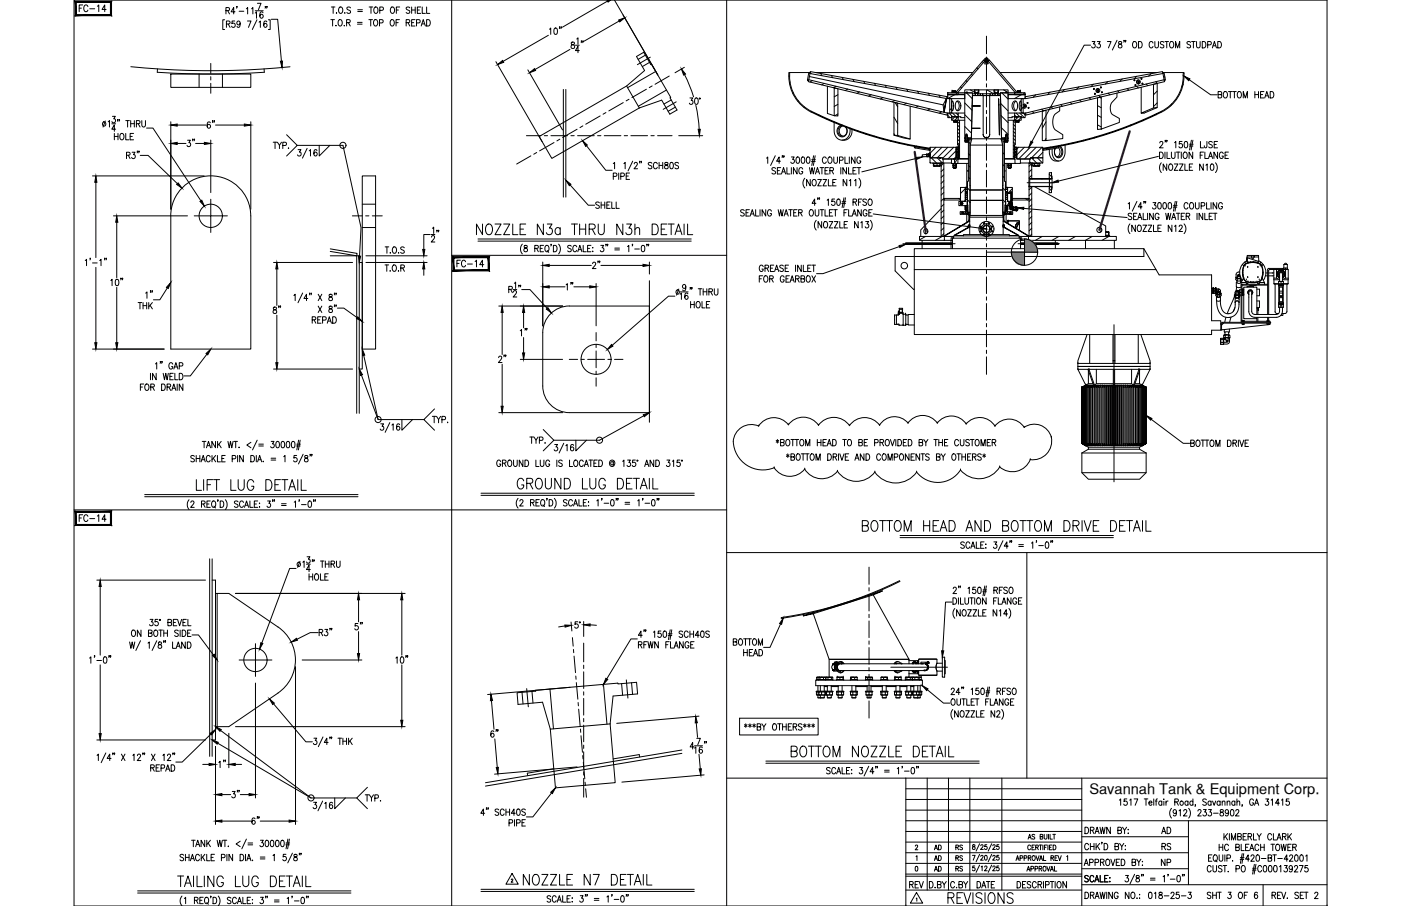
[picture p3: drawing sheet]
<svg xmlns="http://www.w3.org/2000/svg" width="432mm" height="279mm" viewBox="0 0 432 279" stroke-linecap="round" stroke-linejoin="round" font-family="sans-serif">
<defs><g id="words">
<text font-size="7.1" x="146" y="73.7">NOZZLE N3a THRU N3h DETAIL</text>
<g font-size="6.6">
<text x="59.6" y="152.4">LIFT LUG DETAIL</text>
<text x="158.4" y="152">GROUND LUG DETAIL</text>
<text x="264.9" y="165.1">BOTTOM HEAD AND BOTTOM DRIVE DETAIL</text>
<text x="243.1" y="234.6">BOTTOM NOZZLE DETAIL</text>
<text x="160.5" y="274.1">NOZZLE N7 DETAIL</text>
<text x="291.4" y="279.8">REVISIONS</text>
</g>
<g font-size="5.7">
<text x="62.8" y="40.9">6&quot;</text>
<text x="136.5" y="75.8" transform="rotate(-90 136.5 75.8)">12&quot;</text>
<text x="83.3" y="98.1">8&quot;</text>
<text x="150.3" y="228.6">6&quot;</text>
<text x="70.6" y="247.3">3&quot;</text>
</g>
<g font-size="5.3">
<text x="23.6" y="4.9">FC-14</text>
<text x="61" y="46.6" transform="rotate(-90 61 46.6)">3&quot;</text>
<text x="140.1" y="83.6">FC-14</text>
<text x="181.7" y="84">2&quot;</text>
<text x="33.2" y="89.3">10&quot;</text>
<text x="177.8" y="90.7" transform="rotate(-90 177.8 90.7)">1&quot;</text>
<text x="163.7" y="104.8" transform="rotate(-90 163.7 104.8)">1&quot;</text>
<text x="152.8" y="112.9">2&quot;</text>
<text x="23.6" y="161.9">FC-14</text>
<text x="108.3" y="195.4">5&quot;</text>
<text x="121" y="205.7">10&quot;</text>
<text x="70.9" y="238.1" transform="rotate(-90 70.9 238.1)">1&quot;</text>
<text x="81.1" y="255.4" transform="rotate(-90 81.1 255.4)">6&quot;</text>
<text x="279.4" y="275.2">REV</text>
</g>
<g font-size="4.9">
<text x="83.3" y="46.9">TYP.</text>
<text x="162.3" y="137.9">TYP.</text>
<text x="357" y="258.2">AD</text>
<text x="357.4" y="263.2">RS</text>
<text x="357" y="268.1">NP</text>
</g>
<text font-size="4.5" x="335.7" y="244.9">Savannah Tank &amp; Equipment Corp.</text>
<g font-size="4.4">
<text x="179.9" y="195.1" transform="rotate(-90 179.9 195.1)">5°</text>
<text x="287.2" y="263.2">AD</text>
<text x="293.9" y="263.2">RS</text>
<text x="287.2" y="269.9">AD</text>
<text x="287.2" y="266.7">AD</text>
<text x="293.9" y="269.9">RS</text>
<text x="293.9" y="266.7">RS</text>
</g>
</g></defs>
<!-- layer: TEXT -->
<g fill="none" stroke="#000" stroke-width=".31">
<path d="M239.2 135.8l.8 .6M239.6 135.5v1.2M240 135.8l-.8 .6M240.6 136.5l.9-.1 .1-.7-1-.2v2l1-.2v-.6l-.3-.2M242.5 135.6l.2-.1a1 1 0 0 1 .8 1 1 1 0 0 1-.8 1 1.27 1.27 0 0 1-.2-1.9zM242.8 140v1.1M243.8 135.5h1.1M244.3 135.5v2M245 135.5h1.2M245.6 135.5v2M246.8 135.6l.2-.1a1 1 0 0 1 .8 1 1 1 0 0 1-.8 1 1.29 1.29 0 0 1-.2-1.9zM247 140h1.1"/>
<path d="M247.5 140v1.9M248.2 140h1.2M248.3 137.5v-2l.7 2 .6-2v2M248.8 140v1.9M251.9 135.5v2M251.9 136.5h1.1M253 135.5v2M253.7 136.5h.6M254.7 135.5h-1v2h1M254.9 137.5l.7-2 .6 2M255.1 140a1.01 1.01 0 0 1 1.1 .9 1.01 1.01 0 0 1-1.1 1zM255.2 136.8h.8"/>
<path d="M256.6 135.5a.99 .99 0 0 1 1.2 1 .99 .99 0 0 1-1.2 1zM258.4 140v1.9M258.8 140l.7 1.9 .6-1.9M259.7 135.5h1.2M260.3 135.5v2M261.5 135.6l.1-.1a1 1 0 0 1 .9 1 1 1 0 0 1-.9 1 1.29 1.29 0 0 1-.1-1.9zM261.6 140h-1.1v1.9h1.1M264.7 136.5l.9-.1 .1-.7-1-.2v2l1-.2v-.6l-.3-.2M266.3 140v1.9l-1.1-1.9v1.9M266.4 136.5h.6M266.9 140a1.01 1.01 0 0 1 1.2 .9 1.01 1.01 0 0 1-1.2 1zM267.4 135.5h-1v2h1"/>
<path d="M269.6 136.5h.9v-.9l-.9-.1v2M271.2 136.5l1-.1 .1-.7-1.1-.2v2M271.8 136.5l.6 1M273.1 135.6l.2-.1a1 1 0 0 1 .8 1 1 1 0 0 1-.8 1 1.27 1.27 0 0 1-.2-1.9zM274.4 135.5l.7 2 .6-2M276.1 135.5v2M276.7 135.5a1 1 0 0 1 1.2 1 1 1 0 0 1-1.2 1zM278.4 136.5h.6M279.4 135.5h-1v2h1M279.9 135.5a1 1 0 0 1 1.2 1 1 1 0 0 1-1.2 1zM280.2 140v1.9l-1.2-1.9v1.9M281.8 140h-1v1.9h1"/>
<path d="M283.3 136.5l.9-.1v-.8l-.9-.1v2l1-.2 .1-.5-.4-.3M283.4 140v1.9l-1.1-1.9v1.9M283.8 140h1.2M284.4 140v1.9M284.7 135.5l.6 1v1M286 135.5l-.7 1M287.8 135.5h1.1M288.4 135.5v2M289.3 136.5h1.2M289.3 135.5v2M290.1 140l.6 .9v1M290.5 135.5v2"/>
<path d="M291.1 136.5h.6M291.3 140l-.6 .9M292.1 135.5h-1v2h1M294.9 140h1.2M295.4 136a.62 .62 0 0 0-.7-.5 .62 .62 0 0 0-.5 .8v.4a.62 .62 0 0 0 .5 .8 .62 .62 0 0 0 .7-.5M295.5 140v1.9M296 135.5v1.4l.5 .6 .5-.3 .1-1.7M296.5 140v1.9M297.6 140v1.9M298.8 135.8l-.4-.3-.8 .3 .2 .5 1 .6v.3l-.4 .3-.8-.3M299.1 135.5h1.1M299.3 140h-1.1v1.9h1.1"/>
<path d="M299.6 135.5v2M300.8 135.6l.2-.1a1 1 0 0 1 .8 1 1 1 0 0 1-.8 1 1.27 1.27 0 0 1-.2-1.9zM302.4 137.5v-2l.6 2 .6-2v2M303.3 140v1.1M304.3 136.5h.6M305.3 135.5h-1v2h1M305.8 136.5l.9-.1 .1-.7-1-.2v2M306.3 136.5l.6 1M242.4 140.3l.8 .5M243.2 140.3l-.8 .5M243.8 140.9l.9-.1 .1-.7-1-.1v1.9l1-.1v-.7l-.3-.2M245.7 140.1l.2-.1a1.02 1.02 0 0 1 .8 .9 1.02 1.02 0 0 1-.8 1 1.27 1.27 0 0 1-.2-1.8z"/>
<path d="M250 140.1l.1-.1a1.01 1.01 0 0 1 .9 .9 1.01 1.01 0 0 1-.9 1 1.29 1.29 0 0 1-.1-1.8zM251.5 141.9v-1.9l.6 1.9 .7-1.9v1.9M256.8 140.9l.9-.1 .1-.7-1-.1v1.9M257.3 140.9l.6 1M260.5 140.9h.7M263.5 141.9l.6-1.9 .7 1.9M263.7 141.3h.8M271.4 140.4a.61 .61 0 0 0-.8-.4 .61 .61 0 0 0-.4 .7v.5a.61 .61 0 0 0 .4 .7 .61 .61 0 0 0 .8-.4M272.2 140.1l.2-.1a1.02 1.02 0 0 1 .8 .9 1.02 1.02 0 0 1-.8 1 1.27 1.27 0 0 1-.2-1.8zM273.7 141.9v-1.9l.6 1.9 .7-1.9v1.9M275.6 141l1-.1v-.8l-1-.1v1.9M277.5 140.1l.2-.1a1.01 1.01 0 0 1 .8 .9 1.01 1.01 0 0 1-.8 1 1.29 1.29 0 0 1-.2-1.8z"/>
<path d="M280.8 140.9h.7M286.4 140.3l-.4-.3-.7 .3 .1 .4 .9 .5a.48 .48 0 0 1-.3 .7l-.7-.3M288.6 140.9l1-.1 .1-.7-1.1-.1v1.9l1.1-.1 .1-.5-.5-.4M293.7 140.1l.1-.1a1.01 1.01 0 0 1 .8 .9 1.01 1.01 0 0 1-.8 1 1.29 1.29 0 0 1-.1-1.8zM296.5 140.9h1.1M298.2 140.9h.7M299.7 140.9l1-.1 .1-.7-1.1-.1v1.9M300.3 140.9l.5 1M302.4 140.3l-.4-.3-.7 .3 .2 .4 .9 .5a.48 .48 0 0 1-.4 .7l-.7-.3M302.9 140.3l.8 .5M303.7 140.3l-.8 .5M229.4 223.5l.9 .5"/>
<path d="M229.8 223.2v1.1M230.3 223.5l-.9 .5M230.7 223.5l.8 .5M231.1 223.2v1.1M231.5 223.5l-.8 .5M232 223.5l.8 .5M232.4 223.2v1.1M232.8 223.5l-.8 .5M233.4 224.1l.9-.1v-.7l-.9-.1v2l.9-.1 .2-.6-.4-.4M234.8 223.2l.6 .9v1.1M236.1 223.2l-.7 .9M238.4 223.3l.1-.1a1 1 0 0 1 .9 1 1 1 0 0 1-.9 1 1.28 1.28 0 0 1-.1-1.9z"/>
<path d="M239.7 223.2h1.1M240.2 223.2v2M241.2 223.2v2M241.2 224.1h1.1M242.3 223.2v2M243 224.1h.6M244 223.2h-1v2h1M244.5 224.1l.9-.1v-.7l-.9-.1v2M245 224.1l.6 1.1M247.2 223.5l-.4-.3-.6 .1-.1 .6 .9 .4 .2 .6-.4 .3-.7-.3M247.7 223.5l.8 .5M248.1 223.2v1.1"/>
<path d="M248.5 223.5l-.8 .5M248.9 223.5l.8 .5M249.3 223.2v1.1M249.7 223.5l-.8 .5M250.2 223.5l.8 .5M250.6 223.2v1.1M251 223.5l-.8 .5M316.9 258.8l.5-1.5 .4 1.5M317.1 258.3h.5M318.9 257.5l-.3-.2-.5 .2 .1 .4 .7 .3v.4l-.3 .2-.5-.2M320.6 258l.7-.1 .1-.4-.8-.2v1.5l.8-.2v-.5l-.3-.1M321.8 257.3v1.1l.4 .4 .4-.2 .1-1.3"/>
<path d="M323.2 257.3v1.5M323.6 257.3v1.5h.8M324.5 257.3h.8M324.9 257.3v1.5M334.4 255.1a1.01 1.01 0 0 1 1.1 1 1.01 1.01 0 0 1-1.1 1zM336.1 256.1l.9-.2 .1-.6-1-.2v2M336.6 256.1l.6 1M337.5 257.1l.6-2 .7 2M337.7 256.4h.8M339 255.1l.4 2 .4-2 .4 2 .4-2M339.7 259.8h-.2h.2l-.2 .5M342.2 255.1v2l-1.1-2v2"/>
<path d="M344.5 256.1l1-.2 .1-.6-1.1-.2v2l1.1-.2 .1-.5-.5-.3M345 246.8l.4-.4v1.9M346 255.1l.6 1v1M347.2 255.1l-.6 1M347.3 246.4h-.8l-.1 .8a.61 .61 0 0 1 .9 .1 .61 .61 0 0 1-.1 .8 .61 .61 0 0 1-.8-.1M347.6 257h.2zM347.7 255.8v.1zM348.2 246.8l.4-.4v1.9M349.5 246.4h1.2l-.8 1.9M352.7 246.4h1.1M353.2 246.4v1.9M354.1 247.6h.9l-.1-.5a.58 .58 0 0 0-.8 .7 .58 .58 0 0 0 .9 .3"/>
<path d="M355.6 246.4v1.9M356.1 247h.5M356.7 246.4l-.3 .1-.1 .3v1.5M358.1 247.3l-.2-.2a.58 .58 0 0 0-.8 .6 .58 .58 0 0 0 1 .4M358.1 247v1.3M358.7 246.4v.2zM358.7 247.1v1.2M359.4 247v1.3M360 247l-.4 .1-.2 .5M361.1 249.3a2.24 2.24 0 0 0 0 3M362.1 247.3l.9-.1 .1-.6-1-.2v1.9M362.6 250.3l-.1 .3a.54 .54 0 0 1-.8 .1 .54 .54 0 0 1 0-.8 .54 .54 0 0 1 .8 .1l.1 .3a.9 .9 0 0 1-.6 1.3l-.4-.2"/>
<path d="M362.6 247.3l.6 1M363.4 250l.4-.3v1.9M364.8 250.1l.2-.3 .5-.1 .3 .5-1.1 1.4h1.2M366.1 247.3l-.1-.2a.58 .58 0 0 0-.8 .6 .58 .58 0 0 0 .9 .4M366.1 247v1.3M366.4 249.3a2.31 2.31 0 0 1 0 3M367.7 247.3a.56 .56 0 0 0-.8 0 .56 .56 0 0 0 0 .8 .56 .56 0 0 0 .8 0M367.7 246.4v1.9M368.5 248.3h-.2h.2l-.2 .4M369.2 250.1l.3-.4h.4l.3 .3-1.1 1.6h1.1M370.9 249.7h.9l-.5 .7a.6 .6 0 0 1 .5 .9 .6 .6 0 0 1-1.1 0M371.8 246.7l-.4-.3-.7 .3 .2 .4 .9 .7v.3l-.4 .2-.7-.2"/>
<path d="M372.5 249.7h.9l-.5 .7a.6 .6 0 0 1 .5 1 .6 .6 0 0 1-1.1-.1M373.3 247.3a.56 .56 0 0 0-.8 0 .56 .56 0 0 0 0 .8 .56 .56 0 0 0 .8 0M373.3 247v1.3M373.7 247l.5 1.3 .5-1.3M374 250.8h1.5M376 247.3a.56 .56 0 0 0-.7 0 .56 .56 0 0 0 0 .8 .56 .56 0 0 0 .7 0M376 247v1.3M376.2 249.8v.5a.72 .72 0 0 1 .8 .4 .72 .72 0 0 1-.3 .9 .63 .63 0 0 1-.7-.6 .63 .63 0 0 1 .8-.6l.2-.3v-.3zM376.7 247.4l.4-.4 .4 .1v1.2M376.7 247v1.3M377.2 257.1v1.9M377.6 257.9l.8 1.1"/>
<path d="M378.2 247.4l.4-.4 .4 .1 .1 1.2M378.2 247v1.3M378.4 257.1l-1.2 1.3M378.6 250.3v.3a.54 .54 0 0 1-.8 .1 .54 .54 0 0 1 0-.8 .54 .54 0 0 1 .8 .1v.3a.9 .9 0 0 1-.6 1.3l-.3-.2M378.9 257.1v1.9M379.4 249.8l.3-.1a1.06 1.06 0 0 1 .6 .9 1.06 1.06 0 0 1-.6 1l-.3-.1-.2-.7zM379.5 259v-1.9l.7 1.9 .6-1.9v1.9M380.6 247.3a.56 .56 0 0 0-.8 0 .56 .56 0 0 0 0 .8 .56 .56 0 0 0 .8 0M380.6 247v1.3M380.9 250.1l.1-.3 .5-.1 .3 .5-1 1.4h1.1M381.2 247.4l.4-.4 .4 .1 .1 1.2M381.2 246.4v1.9"/>
<path d="M381.5 258l.9-.1 .1-.7-1-.1v1.9l1-.2 .1-.4-.4-.4M382.9 248.3l-.1 .4M383.1 258h.7M384.2 257.1h-1.1v1.9h1.1M384.7 258l.9-.1 .1-.7-1-.1v1.9M385.2 258l.6 1M386.3 257.1v1.9h1M386.3 246.8a.61 .61 0 0 0-.7-.4 .61 .61 0 0 0-.5 .7v.5a.61 .61 0 0 0 .6 .8 .61 .61 0 0 0 .6-.8h-.4M386.7 248.3l.6-1.9 .6 1.9M386.9 247.7h.8M387.5 257.1l.6 .9v1M388.7 257.1l-.6 .9"/>
<path d="M390.1 246.4h.9l-.5 .7a.6 .6 0 0 1 .5 .9 .6 .6 0 0 1-1.1 0M391.8 246.8l.4-.4v1.9M391.9 257.5a.62 .62 0 0 0-.7-.4 .62 .62 0 0 0-.5 .7v.5a.62 .62 0 0 0 .5 .7 .62 .62 0 0 0 .7-.4M392.5 257.1v1.9h.9M393.6 259l.6-1.9 .7 1.9M393.8 258.4h.8M394.3 247.7h-1.2l.8-1.3v1.9M395 246.8l.4-.4v1.9M395.3 258l.9-.1v-.7l-.9-.1v1.9M395.8 258l.6 1M396.9 257.1v1.9M397.3 246.4h-.8l-.1 .8a.61 .61 0 0 1 .9 .1 .61 .61 0 0 1-.1 .8 .61 .61 0 0 1-.9-.1"/>
<path d="M397.3 257.9l.8 1.1M398.1 257.1l-1.2 1.3M157.6 271.3l.2-.2 .3 .2-.6 .8h.6M157.8 269.4l1.9 3.3h-3.8zM282.1 260.9l.3-.3 .4 .3-.7 1.2h.8M282.2 267.2h.2a.82 .82 0 0 1 .5 .7 .82 .82 0 0 1-.5 .7l-.3-.2zM282.3 264.2l.3-.3v1.5M282.4 277.1l.2-.2v1M282.5 275.2l1.9 3.3h-3.8zM288.2 273.6v.2zM288.9 272.8l1-.1v-.8l-1-.1v2l1.1-.2v-.4l-.4-.4M290.4 271.8l.6 1v1"/>
<path d="M291.7 271.8l-.7 1M294.2 272.3a.62 .62 0 0 0-.7-.5 .62 .62 0 0 0-.5 .8v.5a.62 .62 0 0 0 .5 .7 .62 .62 0 0 0 .7-.5M295.6 272.8l.9-.1 .1-.7-1-.2v2l1-.2 .1-.4-.4-.4M297 271.8l.6 1v1M298.3 271.8l-.7 1M299.7 263.8h.8l-.5 1.5M299.8 260.6v.4a.54 .54 0 0 1 .7 .3 .54 .54 0 0 1-.3 .7 .47 .47 0 0 1-.5-.5 .47 .47 0 0 1 .6-.5l.1-.4zM300.4 267.1h-.6v.6a.46 .46 0 0 1 .6 0 .46 .46 0 0 1 0 .7 .46 .46 0 0 1-.7-.1M301.1 271.8a1 1 0 0 1 1.2 1 1 1 0 0 1-1.2 1zM301.9 266.8l-1.1 2.2M301.9 263.5l-1.1 2.2M301.9 260.2l-1.1 2.3"/>
<path d="M302.3 264.1l.5-.3 .2 .4-.8 1.1h.9M302.3 260.8l.2-.3 .5 .3-.8 1.2h.9M302.4 267.3l.3-.2v1.4M302.6 273.8l.6-2 .6 2M303.5 267.4l.2-.3 .5 .2-.8 1.2h.9M303.6 263.8a.73 .73 0 0 1 .8 .6 .73 .73 0 0 1-.5 .9l-.4-.3zM304 271.8h1.1M304.1 260.5h-.5l-.1 .6a.46 .46 0 0 1 .7 0 .46 .46 0 0 1-.1 .7 .46 .46 0 0 1-.7-.1M304.6 271.8v2M305.6 266.8l-1 2.2M305.6 263.5l-1 2.2M305.6 260.2l-1 2.3"/>
<path d="M306 267.4l.2-.3 .5 .2-.8 1.2h.9M306 264.1l.1-.3h.4l.2 .4-.8 1.1h.9M306 260.8l.2-.3 .5 .3-.8 1.2h.9M306.6 271.8h-1.1v2M307.8 267.1h-.5l-.1 .6a.46 .46 0 0 1 .7 0 .46 .46 0 0 1-.1 .7 .46 .46 0 0 1-.7-.1M307.8 263.8h-.5l-.1 .6a.46 .46 0 0 1 .7 0 .46 .46 0 0 1-.1 .7 .46 .46 0 0 1-.7-.1M307.8 260.5h-.5l-.1 .6a.46 .46 0 0 1 .7 0 .46 .46 0 0 1-.1 .7 .46 .46 0 0 1-.7-.1M313.1 265.4l.5-1.5 .5 1.5M313.3 264.9h.6M313.5 271.8a1 1 0 0 1 1.1 1 1 1 0 0 1-1.1 1zM314.4 264.6h.7l.1-.6-.8-.1v1.5M315.6 264.6h.8v-.6l-.8-.1v1.5"/>
<path d="M316.2 271.8h-1v2h1M316.5 268.6l.5-1.4 .4 1.4M316.7 268.2h.6M316.9 264.6l.7-.1 .1-.5-.8-.1v1.5M317.3 264.6l.4 .8M317.6 260.9a.46 .46 0 0 0-.5-.3 .46 .46 0 0 0-.3 .6v.3a.46 .46 0 0 0 .3 .6 .46 .46 0 0 0 .5-.4M317.7 272.1l-.4-.3-.7 .3 .1 .5 .9 .5a.48 .48 0 0 1-.3 .7l-.7-.3M317.7 267.9h.8v-.7h-.8v1.4M318.1 261.3h.5M318.3 263.9h.2a.7 .7 0 0 1 .6 .7 .7 .7 0 0 1-.8 .7l-.2-.5zM318.9 260.6h-.8v1.5h.8M319 267.9h.7v-.7h-.7v1.4"/>
<path d="M319.2 261.3l.7-.1v-.5l-.7-.1v1.5M319.3 263.9l.5 1.5 .5-1.5M319.4 272.3a.62 .62 0 0 0-.8-.5 .62 .62 0 0 0-.4 .8v.5a.62 .62 0 0 0 .4 .7 .62 .62 0 0 0 .8-.5M319.6 261.3l.4 .8M319.9 272.8l1-.1 .1-.7-1.1-.2v2M320.3 267.9l.7-.1v-.6h-.7v1.4M320.3 260.6h.8M320.4 265.4l.4-1.5 .5 1.5M320.5 272.8l.6 1M320.5 264.9h.7M320.7 267.9l.4 .7M320.7 260.6v1.5"/>
<path d="M321.4 260.6v1.5M321.6 271.8v2M321.6 263.9v1.5h.7M321.7 267.2a.68 .68 0 0 1 .7 .7 .68 .68 0 0 1-.7 .7l-.2-.5zM321.9 261.3h.5M322.2 272.9l1-.1v-.9l-1-.1v2M322.6 267.2l.5 1.4 .5-1.4M322.7 260.6h-.8v1.5M323 260.6v1.5M323.5 261.3h.4M323.7 271.8h1.1M323.7 268.6l.5-1.4 .5 1.4"/>
<path d="M323.9 264.6l.7-.1v-.6h-.7v1.5M323.9 268.2h.6M324.2 260.6h-.7v1.5h.7M324.3 271.8v2M324.3 264.6l.4 .8M324.6 260.6a.74 .74 0 0 1 .9 .7 .74 .74 0 0 1-.9 .8zM325 267.2v1.4h.7M325.2 264.6h.4M325.2 271.8v2M325.9 263.9h-.7v1.5h.7M326.1 271.9l.1-.1a1.01 1.01 0 0 1 .9 1 1.01 1.01 0 0 1-.9 1 1.27 1.27 0 0 1-.1-1.9zM326.1 263.9l.5 1.5 .5-1.5"/>
<path d="M328.7 271.8v2l-1.1-2v2M328.8 264.2l.3-.3v1.5M334.2 266.9l.6-1.9 .6 1.9M334.4 275.1a1 1 0 0 1 1.1 1 1 1 0 0 1-1.1 1zM334.4 266.3h.8M335.4 270.3l-.4-.3-.7 .3 .2 .4 .9 .7v.3l-.4 .3-.7-.3M335.5 260.6a.62 .62 0 0 0-.7-.5 .62 .62 0 0 0-.5 .8v.4a.62 .62 0 0 0 .5 .8 .62 .62 0 0 0 .7-.5M335.8 266l1-.1 .1-.7-1.1-.2v1.9M336.1 276.1l.9-.1 .1-.7-1-.2v2M336.1 260.1v2M336.1 261h1.1M336.6 276.1l.6 1"/>
<path d="M337.1 270.5a.61 .61 0 0 0-.7-.5 .61 .61 0 0 0-.5 .7v.5a.61 .61 0 0 0 .5 .8 .61 .61 0 0 0 .7-.5M337.2 260.1v2M337.4 272l.7-2 .6 2M337.5 277.1l.6-2 .7 2M337.5 266l1-.1v-.7l-1-.2v1.9M337.7 271.3h.8M337.7 276.5h.8M337.8 260.1v2M338.2 260.9l.7 1.2M338.9 260.1l-1.1 1.3M339 275.1l.4 2 .4-2 .4 2 .4-2M339.1 270v2h1"/>
<path d="M339.2 265.9l.9-.1v-.7l-.9-.1v1.9M339.7 265.9l.6 1M340.3 260.1a1 1 0 0 1 1.1 1 1 1 0 0 1-1.1 1zM340.5 270.9h.6M341.1 265.1l.1-.1a1 1 0 0 1 .9 .9 1 1 0 0 1-.9 1 1.26 1.26 0 0 1-.1-1.8zM341.1 275.1v2M341.5 270h-1v2h1M342 271.9h.1zM342.1 270.6v.2zM342.4 265l.6 1.9 .6-1.9M342.9 275.1v2l-1.2-2v2M343.6 261l1-.1v-.7l-1-.1v2l1.1-.2 .1-.5-.4-.4"/>
<path d="M344 265.9h.7M344.6 275.6a.62 .62 0 0 0-.7-.5 .62 .62 0 0 0-.5 .8v.5a.62 .62 0 0 0 .6 .7 .62 .62 0 0 0 .6-.7h-.4M345.1 265h-1.1v1.9h1.1M345.1 260.1l.6 .9v1.1M345.6 265a1 1 0 0 1 1.1 .9 1 1 0 0 1-1.1 1zM346.4 260.1l-.7 .9M346.8 260.8v.1zM346.8 261.9v.2zM346.9 270h.9l-.5 .7a.6 .6 0 0 1 .5 1 .6 .6 0 0 1-1.1-.1M348 275.1v2l-1.2-2v2M348.8 275.2l.2-.1a1 1 0 0 1 .8 1 1 1 0 0 1-.8 1 1.29 1.29 0 0 1-.2-1.9zM348.9 265.9l1-.1v-.7l-1-.1v1.9l1-.1 .1-.5-.4-.4"/>
<path d="M349.7 269.6l-1.4 3M350.2 270.1v.5a.73 .73 0 0 1 .9 .5 .73 .73 0 0 1-.3 .9 .64 .64 0 0 1-.8-.7 .64 .64 0 0 1 .9-.6l.2-.2-.1-.4zM350.4 277h.1zM350.4 265l.6 .9v1M351.2 275.8h.1M351.2 276.9h.1M351.6 265l-.6 .9M351.9 269.7h-.1h.1l-.1 .5M352 266.8h.2zM352.1 265.6v.2zM352.4 269.7l-.1 .5M354.2 275.2l.4-.1a1.15 1.15 0 0 1-.2 2l-.4-.4v-.4z"/>
<path d="M354.6 270.8h1.4M354.6 271.4h1.4M355.8 275.5l.4-.4v2M357.3 275.2v.6a.72 .72 0 0 1 .9 .4 .72 .72 0 0 1-.3 .9 .64 .64 0 0 1-.8-.7 .64 .64 0 0 1 .8-.5l.3-.3-.1-.4zM358.5 270.4l.4-.4v2M358.8 276.3h1.5M360.1 269.7l-.2 .5M360.7 271.1h1.4M360.9 275.6l.3-.5h.3l.4 .4-.3 .7-.8 .9h1.2M362.9 270.1l.3-.1a1.09 1.09 0 0 1 .6 1 1.09 1.09 0 0 1-.6 1 1.43 1.43 0 0 1-.3-1.9zM363.4 275.1h-.8l-.1 .9a.61 .61 0 0 1 .9 0 .61 .61 0 0 1-.1 .9 .61 .61 0 0 1-.9-.2M364.1 276.3h1.4"/>
<path d="M364.5 269.7l-.1 .5M365 269.7h-.2h.2l-.2 .5M366.2 275.1h.9l-.5 .8a.6 .6 0 0 1 .5 .9 .6 .6 0 0 1-1-.1M372.5 264.6h.6M373.2 275.4l-.4-.3-.7 .3 .1 .5 .9 .5a.48 .48 0 0 1-.3 .7l-.7-.3M373.3 267.4a.61 .61 0 0 0-.8-.5 .61 .61 0 0 0-.4 .8v.4a.61 .61 0 0 0 .4 .8 .61 .61 0 0 0 .8-.5M373.5 263.6h-1v2h1M373.8 276.1h1.1M373.8 275.1v2M373.8 266.9l.1 1.7 .4 .3 .6-.3v-1.7M374.1 263.9l.3-.3a1 1 0 0 1 .8 1 1 1 0 0 1-.8 1l-.5-.7zM374.6 265.2l.5 .6"/>
<path d="M374.9 275.1v2M375.3 275.1h1.1M375.8 263.6v1.4l.4 .6 .6-.3 .1-1.7M375.8 260.4v1.9M375.8 261.3h1.1M375.8 275.1v2M376.6 267.2l-.4-.3-.5 .1v.7l.8 .4 .1 .5-.4 .3-.7-.3M376.9 260.4v1.9M377 266.9h1.1M377.5 263.6v2M377.5 266.9v2M378.1 264.7l1-.1v-.9l-1-.1v2"/>
<path d="M378.5 268.8h.1zM378.5 275.1h.9l-.5 .8a.6 .6 0 0 1 .5 .9 .6 .6 0 0 1-1-.1M378.6 260.8a.62 .62 0 0 0-.7-.4 .62 .62 0 0 0-.5 .7v.5a.62 .62 0 0 0 .5 .7 .62 .62 0 0 0 .7-.4M379.9 265.4v.2zM380.9 261.3l.9-.1 .1-.7-1-.1v1.9l1-.2v-.6l-.3-.2M380.9 267.9h1v-.9l-1-.1v2M382 275.2l.1-.1a1 1 0 0 1 .9 1 1 1 0 0 1-.9 1 1.27 1.27 0 0 1-.1-1.9zM382.2 265h1.1M382.3 264.5h1.1M382.5 260.4v1.9h1M382.9 267l.1-.1a1.01 1.01 0 0 1 .8 1 1.01 1.01 0 0 1-.8 1 1.29 1.29 0 0 1-.1-1.9zM382.9 263.2l-.6 3.1"/>
<path d="M383.3 263.2l-.5 3.1M383.5 276.1h.6M383.9 261.3h.6M384.5 275.1h-1v2M384.9 260.4h-1v1.9h1M385.1 264.9h-1.2l.8-1.3v2M385.2 262.3l.6-1.9 .7 1.9M385.4 261.7h.8M385.6 264.1l.1-.4 .5-.1 .3 .6-1 1.4h1.1M386 268.3h1.1M386.1 267.8h1.1M386.6 266.6l-.5 3"/>
<path d="M387.1 266.6l-.6 3M387.3 263.7l.3-.1a1.06 1.06 0 0 1 .6 1 1.06 1.06 0 0 1-.6 1 1.41 1.41 0 0 1-.3-1.9zM387.6 275.4l-.5-.3a1.13 1.13 0 0 0 .1 2 .58 .58 0 0 0 .4-.8 .58 .58 0 0 0-.9-.1l-.1 .3M388 260.8a.61 .61 0 0 0-.8-.4 .61 .61 0 0 0-.4 .7v.5a.61 .61 0 0 0 .4 .7 .61 .61 0 0 0 .8-.4M388.5 261.3h1.1M388.5 260.4v1.9M388.8 264.8h1.4M388.9 267.4a.62 .62 0 0 0-.8-.5 .62 .62 0 0 0-.5 .8v.4a.62 .62 0 0 0 .5 .8 .62 .62 0 0 0 .8-.5M389.6 267l.2-.1a1.09 1.09 0 0 1 .7 1 1.09 1.09 0 0 1-.7 1l-.4-.4-.1-.4zM389.6 260.4v1.9M390.8 264.6l1-.1 .1-.7-1.1-.2v2l1.1-.2 .1-.5-.4-.3M391.2 267l.2-.1a1.08 1.08 0 0 1 .7 1 1.08 1.08 0 0 1-.7 1l-.5-.8z"/>
<path d="M391.7 260.4h1.1M392 276.1l1-.1 .1-.7-1.1-.2v2M392.3 260.4v1.9M392.3 263.6h1.1M392.6 276.1l.6 1M392.7 267l.3-.1a1.09 1.09 0 0 1 .6 1 1.09 1.09 0 0 1-.6 1l-.3-.1-.2-.7zM392.8 263.6v2M393.5 260.4h.1a1 1 0 0 1 .9 .9 1 1 0 0 1-.9 1 1.26 1.26 0 0 1-.1-1.9zM393.7 276.1h.7M393.8 264.8h1.4M394.4 267.3l.4-.4v2M394.8 275.1h-1.1v2h1.1"/>
<path d="M394.8 260.4l.4 1.9 .4-1.9 .4 1.9 .4-1.9M395 275.1l.6 2 .7-2M395.9 266.9h.8l-.4 .8a.6 .6 0 0 1 .5 .9 .6 .6 0 0 1-1.1-.1M396.7 276.9v.2zM396.9 261.3h.7M397 264.9h-1.2l.8-1.3v2M397.5 264.1l.1-.4 .5-.1 .3 .6-1 1.4h1.1M398 260.4h-1.1v1.9h1.1M398.3 267.6l-.2 .5a.55 .55 0 0 1-.7-.2 .55 .55 0 0 1 .1-.8 .55 .55 0 0 1 .8 .1v.4a.93 .93 0 0 1-.6 1.3l-.3-.3M398.4 261.3l1-.1v-.8h-1v1.9M399 267.4l.3-.5h.3l.3 .4-.2 .6-.8 1h1.1M399 261.3l.5 1"/>
<path d="M399.2 263.7l.3-.1a1.07 1.07 0 0 1 .6 1 1.07 1.07 0 0 1-.6 1 1.41 1.41 0 0 1-.3-1.9zM400.2 275.4l-.4-.3-.6 .1v.6l.8 .5 .2 .5-.4 .3-.7-.3M400.5 266.9h1.1l-.8 2M400.7 276.1h.7M400.8 263.7l.3-.1a1.07 1.07 0 0 1 .6 1 1.07 1.07 0 0 1-.6 1 1.38 1.38 0 0 1-.3-1.9zM401.8 275.1h-1.1v2h1.1M402 275.1h1.1M402.4 264l.4-.4v2M402.6 275.1v2M403.1 266.9h-.8l-.1 .9a.62 .62 0 0 1 .9 0 .62 .62 0 0 1-.1 .9 .62 .62 0 0 1-.9-.2M405.2 275.6l.3-.5 .5 .1 .2 .3-1.1 1.6h1.2"/>
<circle cx="364.2" cy="247.6" r=".62"/>
</g>
<!-- layer: 0 -->
<g fill="none" stroke="#000" stroke-width=".31">
<path d="M22.8 0h386.2v279.4h-386.2zM139.2 0v279.4M224 0v279.4M139.2 78.7h84.8M22.8 157.2h201.2M224 170.4h185M316.5 170.4v69.6M224 240h185M279.2 240v39.4M285.8 240v34.5M292.3 240v34.5M298.9 240v34.5"/>
<path d="M308.8 240v34.5M333.4 240v39.4M279.2 243.2h54.2M279.2 246.5h54.2M279.2 249.8h54.2M279.2 256.4h54.2M279.2 259.7h54.2M279.2 253.1h129.8M333.4 258h32.9M366.3 253.1v19.7M279.2 266.3h54.2M279.2 263h87.1"/>
<path d="M279.2 270.2h54.2M279.2 269.6h54.2M279.2 274.5h54.2M333.4 272.8h75.6M333.4 267.9h32.9M389.3 272.8v6.6"/>
</g>
<!-- layer: SHOP TAG -->
<path d="M279.2 279.4h.1M409 279.4h.1" fill="none" stroke="#000" stroke-width=".31"/>
<!-- layer: CENTER -->
<g fill="none" stroke="#000" stroke-width=".31">
<path d="M65 19.6v3M200.4 17.6l-4 2.3M304 11.2v5.4M304 17.6v1M304 19.6v5.2M65 23.6v1.1M65 25.7v3.1M177.9 39.9l-4.5 2.5M179.6 38.8l-.8 .5M185 35.8l-4.5 2.5M186.8 34.7l-.9 .5M192.1 31.6l-4.5 2.6"/>
<path d="M193.9 30.6l-.9 .5M199.2 27.5l-4.4 2.6M201 26.5l-.9 .5M206.3 23.5l-4.4 2.5M208.4 31.4l-4 2.3M304 25.8v1M304 27.9v5.1M304 34v1.1M304 36.1v5.1M162.2 41.8h4.5M163.6 48.1l-4.4 2.5M165.4 47l-.9 .6"/>
<path d="M167.7 41.8h1.1M169.8 41.8h5.1M170.8 44l-4.5 2.5M172.5 42.9l-.9 .6M176 41.8h1M178 41.8h5.2M184.2 41.8h1M186.2 41.8h5.2M192.4 41.8h1M194.4 41.8h5.2M200.6 41.8h1M202.7 41.8h4.4"/>
<path d="M304 42.2v1.1M304 44.3v5.1M304 50.5v1M304 52.5v5.2M304 58.7v1M59.9 66.6h5.1v5.1M65 61.4v5.2h5.1M108.6 66.6h3.1M112.7 66.6h1M114.7 66.6h3.1M304 60.7v5.2M304 66.9v1"/>
<path d="M304 69v5.1M304 75.1v1M304 77.2v5.1M304 83.3v1.1M304 85.4v5.1M304 91.5v1.1M304 93.6v5.1M304 99.8v1M175.5 110.8h2.5M179.1 110.8h1M181.1 110.8h5.2M183.7 102.6v2.5"/>
<path d="M183.7 106.2v1M183.7 108.2v5.2M183.7 114.4v1.1M183.7 116.5v2.6M187.3 110.8h1.1M189.4 110.8h2.6M304 101.8v5.2M304 108v1M304 110v5.4M267.8 174.9v5.3M78.7 198.5v5h-5M176.4 196.6l.3 2.7"/>
<path d="M179.9 198.3v5.8M267.8 181.2v1M267.8 183.3v5.1M267.8 189.4v1.1M267.8 191.5v5.1M267.8 197.7v1M267.8 199.7v5.2M83.8 203.5h-5.1v5.1M162.3 212.4l.5 5.6M176.7 200.3l.1 1M176.9 202.3l.5 5.1M177.5 208.5v1"/>
<path d="M177.6 210.5l.5 5.1M178.2 216.6l.1 1.1M178.4 218.7l.4 5.1M179.9 205.1v1.1M179.9 207.2v5.1M179.9 213.3v1.1M179.9 215.4v5.1M193 209.7l.5 5.6M267.8 205.9v1M267.8 207.9v5.2M267.8 214.1v1M267.8 216.2v5.2"/>
<path d="M178.9 224.8l.1 1M179.1 226.9l.4 5.1M179.6 233l.1 1M179.8 235.1l.4 5.1M179.9 221.6v1M179.9 223.6v5.1M179.9 229.8v1M179.9 231.8v5.2M179.9 238v1M179.9 240.1v5.7M180.3 241.2l.1 1M180.5 243.2l.2 2.7"/>
</g>
<!-- layer: EXTERNALS -->
<g fill="none" stroke="#000" stroke-width=".31">
<path d="M52.6 22.8h24.7v4.1h-24.7zM61.4 22.8v4.1M68.6 22.8v4.1M56.2 57.8a12.3 12.3 0 0 1 13.5-2.6 12.3 12.3 0 0 1 7.6 11.4v41.1h-24.7v-41.1a12.3 12.3 0 0 1 3.6-8.8zM111.7 54.3h4.1v53.4h-4.1zM111.7 70.2h4.1M111.7 63h4.1M169.7 96.8a8.1 8.1 0 0 1 5.8-2.4h24.7v32.9h-24.7a8.2 8.2 0 0 1-8.2-8.3v-16.4a8.2 8.2 0 0 1 2.4-5.8zM66.9 183v41.1M85.7 193.3a12.4 12.4 0 0 1 0 20.4l-15.2 10.4h-4.1v-41.1h4.1l15.2 10.4"/>
<circle cx="64.9" cy="66.6" r="3.6"/>
<circle cx="183.7" cy="110.8" r="4.6"/>
<circle cx="78.7" cy="203.5" r="3.6"/>
</g>
<!-- layer: DIM -->
<g fill="none" stroke="#000" stroke-width=".31">
<path d="M69.2 6.1h-.5v3h.5M69.6 3.3l1-.1 .1-.7-1.1-.2v2M69.8 7.4l.9-.1 .1-.7-1-.1v1.9M70.2 3.3l.5 1M70.3 7.4l.6 1M72.3 6.5h-.8v.8a.62 .62 0 0 1 .9 0 .62 .62 0 0 1-.1 .9 .62 .62 0 0 1-.9-.1M72.4 3.6h-1.2l.8-1.3v2M73.1 2.1h-.2h.2l-.2 .4M73.7 3.5h1.4M74 7.1a.53 .53 0 0 1-.7 .4 .53 .53 0 0 1-.2-.8 .53 .53 0 0 1 .8 .1l.1 .3a.95 .95 0 0 1-.6 1.3l-.3-.3M75.9 2.7l.4-.4v2M76.3 6.5h1.1l-.8 1.9"/>
<path d="M77.5 2.7l.4-.4v2M78.7 4l.4-.4v2M78.7 3.3h2.4M79.2 6.1l-1.4 3M79.3 1h1.2l-.8 2M79.8 6.8l.4-.3v1.9M81 3.9l-.3-.3a1.12 1.12 0 0 0-.1 2 .58 .58 0 0 0 .5-.8 .58 .58 0 0 0-.9-.1l-.1 .3M81.9 2.1h-.2h.2l-.2 .4M82.2 6.8l-.4-.3a1.12 1.12 0 0 0 .1 1.9 .58 .58 0 0 0 .4-.8 .58 .58 0 0 0-.9-.1l-.1 .3M82.3 2.1l-.1 .4M82.7 6.1h.6v3h-.6M83.6 5.9h2l1.1 13"/>
<path d="M102 6.1h1.1M102.1 2.2h1.1M102.5 6.1v1.9M102.7 2.2v1.9M103.5 7.8v.2zM103.6 4h.2zM104.5 6.1h.2a1 1 0 0 1 .8 .9 1 1 0 0 1-.8 1 1.29 1.29 0 0 1-.2-1.9zM104.7 2.2h.1a1 1 0 0 1 .9 .9 1 1 0 0 1-.9 1 1.27 1.27 0 0 1-.1-1.9zM106 7.9h.2zM106.3 3.9h.1M106.8 7l1-.1 .1-.7-1.1-.1v1.9M107.4 7l.6 1"/>
<path d="M108 2.4l-.4-.2h-.5l-.1 .6 .9 .5 .1 .6-.4 .2-.7-.2M110.2 6.9h1.4M110.2 7.5h1.4M110.3 3h1.4M110.3 3.6h1.4M113.7 6.1h1.1M113.8 2.2h1.1M114.3 6.1v1.9M114.3 2.2v1.9M115.4 6.1h.2a1 1 0 0 1 .8 .9 1 1 0 0 1-.8 1 1.27 1.27 0 0 1-.2-1.9zM115.5 2.2h.2a1 1 0 0 1 .8 .9 1 1 0 0 1-.8 1 1.27 1.27 0 0 1-.2-1.9zM117 7.1l.9-.1 .1-.8-1-.1v1.9"/>
<path d="M117.1 3.2l.9-.1 .2-.3-.2-.6h-.9v1.9M120.6 6.1h.1a1 1 0 0 1 .8 .9 1 1 0 0 1-.8 1 1.29 1.29 0 0 1-.1-1.9zM120.7 2.2h.1a1 1 0 0 1 .8 .9 1 1 0 0 1-.8 1 1.24 1.24 0 0 1-.1-1.9zM122.1 7h.6M122.2 3.1h.6M123.1 6.1h-1v1.9M123.2 2.2h-1v1.9M125.2 7l1-.1v-.7l-1-.1v1.9M125.8 7l.5 1M126.3 2.4l-.4-.2-.7 .2 .1 .4 1 .8v.3l-.4 .2-.7-.2M126.9 3.1h1.1M126.9 2.2v1.9"/>
<path d="M126.9 7h.6M127.9 6.1h-1v1.9h1M128 2.2v1.9M128.4 7.1l.9-.1v-.9h-.9v1.9M128.6 3.1h.7M129.7 2.2h-1.1v1.9h1.1M129.8 8l.7-1.9 .6 1.9M130.1 7.4h.8M130.1 2.2v1.9h1M131.5 2.2v1.9h1M131.5 6.1a1 1 0 0 1 1.1 .9 1 1 0 0 1-1.1 1zM152.8 19l14.3 24.7"/>
<path d="M169 10.9l-13.9 8M169.4 9l.3-.4v2M170.9 8.7l.3-.1a1.07 1.07 0 0 1 .6 1 1.07 1.07 0 0 1-.6 1 1.41 1.41 0 0 1-.3-1.9zM172.5 8.4l-.1 .4M173 8.4h-.2h.2l-.2 .4M175.7 15.2l-10.8 6.2M176.1 13.1v.5a.72 .72 0 0 1 .9 .4 .72 .72 0 0 1-.3 .9 .64 .64 0 0 1-.7-.6 .64 .64 0 0 1 .8-.6l.2-.3v-.3zM177.4 13.9h1.1M177.8 12l.3-.3v1.9M178.5 15.6h-1.1l.7-1.3v2M179.3 12.7l-.2 .5M179.7 12.7h-.1h.1l-.1 .5"/>
<path d="M187.3 .3l-13.9 8.1M189.4 0l13.3 23.1M190.8 6.5l-10.7 6.2M336.1 13.9h-1.9l-16.2 29.8M336.6 12.8h.9l-.5 .7a.6 .6 0 0 1 .5 1 .6 .6 0 0 1-1.1-.1M338.2 12.8h.9l-.5 .7a.6 .6 0 0 1 .5 1 .6 .6 0 0 1-1-.1M341.3 12.8h1.1l-.8 2M344.3 12.4l-1.5 3M344.8 12.9v.6a.72 .72 0 0 1 .9 .4 .72 .72 0 0 1-.3 .9 .64 .64 0 0 1-.8-.7 .64 .64 0 0 1 .9-.6l.2-.2-.1-.4zM346.5 12.5l-.1 .5M347 12.5l-.2 .5M349.4 12.9l.1-.1a1 1 0 0 1 .9 1 1 1 0 0 1-.9 1 1.27 1.27 0 0 1-.1-1.9z"/>
<path d="M350.9 12.8a1 1 0 0 1 1.2 1 1 1 0 0 1-1.2 1zM355.4 13.3a.61 .61 0 0 0-.8-.5 .61 .61 0 0 0-.4 .7v.5a.61 .61 0 0 0 .4 .8 .61 .61 0 0 0 .8-.5M355.9 12.8l.1 1.7 .4 .3 .6-.3v-1.7M358.7 13.1l-.4-.3-.7 .3 .1 .4 1 .7v.3l-.4 .3-.7-.3M359.1 12.8h1.1M359.6 12.8v2M360.8 12.9l.2-.1a1 1 0 0 1 .8 1 1 1 0 0 1-.8 1 1.24 1.24 0 0 1-.2-1.9zM362.3 14.8v-2l.6 2 .7-2v2M366.9 13.1l-.4-.3-.7 .3 .1 .4 1 .7v.3l-.4 .3-.7-.3M367.3 12.8h1.1M367.8 12.8v2M368.8 12.8l.1 1.7 .4 .3 .5-.3 .1-1.7"/>
<path d="M370.5 12.8a.99 .99 0 0 1 1.2 1 .99 .99 0 0 1-1.2 1zM372.2 13.8l1.1-.1-.1-.8-1-.1v2M373.7 14.8l.6-2 .6 2M373.9 14.1h.8M375.3 12.8a1 1 0 0 1 1.2 1 1 1 0 0 1-1.2 1zM32.4 37.3l-.6 1.9M33.3 37.6l.4-.4v2M34.5 38.2h1.1M34.6 35.9h.9l-.4 .7a.6 .6 0 0 1 .4 1 .6 .6 0 0 1-1-.1M35.6 39.8h-1.1l.7-1.3v2M36.4 36.9l-.2 .5M36.9 36.9h-.2h.2l-.2 .5"/>
<path d="M38.8 37.2h1.1M39.3 37.2v2M40.3 37.2v2M40.3 38.1h1.1M41.4 37.2v2M42 38.1l1-.1 .1-.6-1.1-.2v2M42.6 38.1l.6 1.1M43.7 37.2v1.4l.5 .6 .5-.3 .1-1.7M45.2 39.5h1.9l14.8 22.4M52.6 37.5v27M54.6 38.6h8.9M66.4 38.6h8.9"/>
<path d="M77.3 37.5v27M162.7 21.5l10.7 18.6M210.9 20.8l-2.9 1.6M211 23l1.7 3.7 1.1 3.2M212.6 30.2h.9l-.5 .8a.6 .6 0 0 1 .5 .9 .6 .6 0 0 1-1-.1M214.3 30.3l.2-.1a1.08 1.08 0 0 1 .7 1 1.08 1.08 0 0 1-.7 1 1.43 1.43 0 0 1-.2-1.9zM214.5 32.5l.7 4.1 .3 3.3M366.5 24.6l6.6 4.6h2M375.4 29.2l1-.1 .1-.7-1.1-.2v2l1.1-.2 .1-.5-.4-.3M377.3 28.3a.98 .98 0 0 1 1.1 .8 .98 .98 0 0 1-.6 1.1 1.06 1.06 0 0 1-.8-.8 1.06 1.06 0 0 1 .3-1.1zM378.6 28.2h1.1M379.2 28.2v2"/>
<path d="M379.9 28.2h1.1M380.4 28.2v2M381.7 28.3l.1-.1a1 1 0 0 1 .8 1 1 1 0 0 1-.8 1 1.26 1.26 0 0 1-.1-1.9zM383.2 30.2v-2l.6 2 .7-2v2M386.8 28.2v2M386.8 29.2h1.1M387.9 28.2v2M388.5 29.2h.7M389.6 28.2h-1.1v2h1.1M389.8 30.2l.6-2 .7 2M390 29.5h.8M391.5 28.2a1 1 0 0 1 1.1 1 1 1 0 0 1-1.1 1z"/>
<path d="M28.5 54.3h34.4M29.5 56.2v23.2M35.2 41.1v2M35.2 42.1h1.2M36.4 41.1v2M37.3 41.2l.1-.1a1 1 0 0 1 .8 1 1 1 0 0 1-.8 1 1.28 1.28 0 0 1-.1-1.9zM38.8 41.1v2h.9M39 47.9l.9-.1 .1-.7-1-.2v2M39.5 47.9l.6 1M40.1 42.1h.7M40.7 46.9h.9l-.5 .8a.6 .6 0 0 1 .5 .9 .6 .6 0 0 1-1-.1M41.2 41.1h-1.1v2h1.1"/>
<path d="M42.4 46.7h-.2h.2l-.2 .4M42.9 46.7l-.2 .4M43.2 47.9h2.4l9.1 8.7M54.6 44.2h2.7M60.3 44.2h2.7M65 43.2v16.2M91.6 44.8h14.1l5.6 25.4-.5 8.8M91.9 46.1h.9l-.5 .8a.6 .6 0 0 1 .5 .9 .6 .6 0 0 1-1.1 0M94.7 45.8l-1.5 3M95.3 46.5l.4-.4v2M97.7 46.4l-.3-.3a1.1 1.1 0 0 0-.7 1 1.1 1.1 0 0 0 .6 1 .55 .55 0 0 0 .5-.5 .55 .55 0 0 0-.5-.6 .55 .55 0 0 0-.6 .5M98.4 44.8v3.3l3.3-3.3"/>
<path d="M175.7 57l5.6 6.3h2M180.8 44.9l5.9 7.6h2M189 50.5l.4-.4v1.9M189 54.4l1-.1 .1-.7-1.1-.2v1.9M190.7 53.4v1.9M191.3 54.4l1-.1 .1-.7-1.1-.2v1.9M192.3 50.5l.4-.4v1.9M193 54.3h.7M194 53.4h-1v1.9h1M195 49.7l-1.4 3M195.5 50.5l.3-.4 .5 .1 .1 .3-1 1.5h1.1M197.2 49.8l-.1 .5"/>
<path d="M197.7 49.8h-.2h.2l-.2 .5M200.9 50.4l-.4-.3-.7 .3 .1 .3 1 .8v.3l-.4 .2-.7-.2M202.6 50.5a.62 .62 0 0 0-.8-.4 .62 .62 0 0 0-.4 .7v.5a.62 .62 0 0 0 .4 .7 .62 .62 0 0 0 .8-.4M203.1 50.1v1.9M203.1 51h1.2M204.3 50.1v1.9M205 50.2v.5a.72 .72 0 0 1 .8 .4 .72 .72 0 0 1-.3 .9 .64 .64 0 0 1-.7-.6 .64 .64 0 0 1 .8-.6l.3-.3-.1-.3zM206.7 50.2l.2-.1a1.07 1.07 0 0 1 .6 1 1.07 1.07 0 0 1-.6 .9h-.2l-.3-.8zM209.1 50.4l-.4-.3-.7 .3 .2 .4 .8 .5v.7h-.6l-.4-.2M209.2 41.8h7.4M236.2 48.8l.4-.4v2M239 48l-1.5 3"/>
<path d="M239 52l-.4-.3-.5 .1-.1 .5 .9 .5 .1 .6-.4 .3-.7-.3M239.6 52.6h.6M240.5 49.7h-1.1l.7-1.3v2M240.6 51.7h-1v2h1M240.9 53.7l.6-2 .6 2M241.1 53h.8M241.2 48.1l-.2 .5M241.7 48.1h-.2h.2l-.2 .5M242.5 51.7v2h1M243.9 48.4h.9l-.5 .7a.6 .6 0 0 1 .5 1 .6 .6 0 0 1-1.1-.1M243.9 51.7v2M245.6 48.5l.4-.1a1.15 1.15 0 0 1-.2 2l-.4-.4-.1-.5z"/>
<path d="M245.7 51.7v2l-1.2-2v2M247.2 48.5l.2-.1a1.06 1.06 0 0 1 .7 1 1.06 1.06 0 0 1-.7 1l-.5-.9zM247.4 52.2a.61 .61 0 0 0-.7-.5 .61 .61 0 0 0-.5 .7v.5a.61 .61 0 0 0 .6 .8 .61 .61 0 0 0 .6-.8h-.4M248.1 55a2.24 2.24 0 0 0 0 3M248.8 48.5l.4-.1a1.14 1.14 0 0 1-.2 2l-.4-.4-.1-.5zM249.5 51.7l.4 2 .4-2 .4 2 .4-2M249.7 55.4v1.9l-1.1-1.9v1.9M250.1 49.8h1.1M250.2 49.3h1.1M250.6 55.4h.2a1 1 0 0 1 .8 .9 1 1 0 0 1-.8 1 1.26 1.26 0 0 1-.2-1.9zM250.8 48l-.6 3M251.2 48l-.5 3"/>
<path d="M251.3 53.7l.6-2 .7 2M251.6 53h.7M252 55.4h1.2l-1.2 1.9h1.2M252.8 51.7h1.1M253.3 51.7v2M253.6 55.4h1.1l-1.1 1.9h1.1M254.3 52.6h.6M254.7 48.9a.62 .62 0 0 0-.8-.5 .62 .62 0 0 0-.4 .7v.5a.62 .62 0 0 0 .4 .8 .62 .62 0 0 0 .8-.5M255.3 51.7h-1v2h1M255.3 55.4v1.9h1M255.5 48.5l.1-.1a1 1 0 0 1 .9 1 1 1 0 0 1-.9 1 1.27 1.27 0 0 1-.1-1.9zM255.8 52.6l1-.1v-.6l-1-.2v2"/>
<path d="M256.3 52.6l.6 1.1M256.7 56.3h.6M257 48.4v1.4l.5 .6 .5-.3 .1-1.7M257.7 55.4h-1v1.9h1M258.7 49.4l1-.1 .1-.7-1.1-.2v2M259.1 51.7v2M260.4 48.4v2h1M260.9 51.7v2l-1.1-2v2M261 55.4v1.9l-1.1-1.9v1.9M261.5 51.7v2h1M261.8 55.7l.4-.3v1.9M261.8 48.4v2"/>
<path d="M262.9 52.6h.6M263.4 55.7l.4-.3v1.9M263.5 48.4v2l-1.1-2v2M263.9 51.7h-1v2h1M264.2 51.7h1.1M264.7 55a2.3 2.3 0 0 1 0 3M264.7 51.7v2M265.3 48.9a.61 .61 0 0 0-.8-.5 .61 .61 0 0 0-.4 .7v.5a.61 .61 0 0 0 .6 .8 .61 .61 0 0 0 .6-.8h-.4M282.4 48.9l-16.8 4.1M357 48.2l-30.8 7.7M357.4 46.9a1 1 0 0 1 1.1 1 1 1 0 0 1-1.1 1zM357.5 44.1l.1-.4 .5-.1 .3 .6-1 1.4h1.1"/>
<path d="M357.9 50.2a2.3 2.3 0 0 0 0 3M359.1 46.9v2M359.2 43.3h-.1h.1l-.1 .5M359.6 50.6v1.9l-1.1-1.9v1.9M359.7 43.3l-.2 .5M359.7 46.9v2h.9M360.5 50.7l.1-.1a1 1 0 0 1 .9 1 1 1 0 0 1-.9 .9 1.26 1.26 0 0 1-.1-1.8zM361 46.9v1.4l.5 .6 .6-.3 .1-1.7M361.9 50.6h1.2l-1.2 1.9h1.2M362 44l.4-.4v2M362.6 46.9h1.1M363.1 46.9v2"/>
<path d="M363.5 50.6h1.1l-1.1 1.9h1.1M364.1 46.9v2M364.3 43.6h-.8l-.1 .9a.61 .61 0 0 1 .9 0 .61 .61 0 0 1 0 .9 .61 .61 0 0 1-.9-.2M365 47l.1-.1a1 1 0 0 1 .8 1 1 1 0 0 1-.8 1 1.24 1.24 0 0 1-.1-1.9zM365.2 43.7h.6l.2 .3v1.2l-.4 .4-.4-.1-.2-.3v-.7zM365.2 50.6v1.9h1M366.6 45h1.1M366.6 51.5h.6M366.6 44.5h1.1M367.2 43.2l-.6 3M367.6 46.9v2l-1.1-2v2M367.6 50.6h-1v1.9h1"/>
<path d="M367.7 43.2l-.6 3M369.9 47.9h.6M370 43.6v2h.9M370.9 50.6v1.9l-1.2-1.9v1.9M370.9 46.9h-1v2M371.3 46.9v2h1M371.7 50.9l.4-.3v1.9M372 43.6l-.1 1.8-.6 .1-.1-.6M372.5 48.9l.6-2 .6 2M372.7 48.2h.8M373.3 50.7l.2-.1a1.07 1.07 0 0 1 .7 1 1.07 1.07 0 0 1-.7 .9 1.37 1.37 0 0 1-.2-1.8zM373.7 43.9l-.4-.3-.8 .3 .2 .5 .8 .3v.8l-.6 .1-.4-.3"/>
<path d="M374.2 44.6h.7M374.6 50.2a2.24 2.24 0 0 1 0 3M375.3 43.6h-1.1v2h1.1M375.3 46.9v2l-1.2-2v2M377 47.4a.62 .62 0 0 0-.7-.5 .62 .62 0 0 0-.5 .8v.4a.62 .62 0 0 0 .6 .8 .62 .62 0 0 0 .6-.8h-.4M377.6 47.9h.6M378.6 46.9h-1v2h1M27.9 79.7h-.2h.2l-.2 .5M32.3 79.7h-.1h.1l-.1 .5M32.8 79.7l-.1 .5M35 66.6h22.8M36 68.5v17.1"/>
<path d="M112.8 78.9h18.8M118.7 76.1h1.1M119.3 76.1v2M120.3 77.9v.2zM121.2 76.2l.2-.1a1 1 0 0 1 .8 1 1 1 0 0 1-.8 1 1.24 1.24 0 0 1-.2-1.9zM122.9 77.9v.2zM124.6 76.4l-.4-.3-.7 .3 .2 .5 .8 .5 .1 .4-.4 .3-.7-.3M147.3 73.7h65.7M147.3 74.4h65.7M161 75.3a2.24 2.24 0 0 0 0 3M161.6 75.8v.5a.72 .72 0 0 1 .9 .4 .72 .72 0 0 1-.3 .9 .64 .64 0 0 1-.8-.6 .64 .64 0 0 1 .9-.6l.2-.3-.1-.3zM164.8 76.6l1-.1 .1-.6-1.1-.2v1.9"/>
<path d="M165.4 76.6l.5 1M166.5 76.6h.6M167.5 75.7h-1v1.9h1M168.3 75.8l.1-.1a1 1 0 0 1 .8 1 1 1 0 0 1-.8 .9 1.29 1.29 0 0 1-.1-1.8zM168.7 77.3l.4 .5M170.6 75.7a1 1 0 0 1 1.1 1 1 1 0 0 1-1.1 .9zM172.2 75.3a2.3 2.3 0 0 1 0 3M176.1 75.9l-.4-.2-.7 .2 .1 .5 .9 .5 .1 .5-.4 .2-.7-.2M177.8 76.1a.62 .62 0 0 0-.8-.4 .62 .62 0 0 0-.4 .7v.5a.62 .62 0 0 0 .4 .7 .62 .62 0 0 0 .8-.4M178.1 77.6l.6-1.9 .6 1.9M178.3 77h.8M179.7 75.7v1.9h1"/>
<path d="M181.1 76.6h.6M182.1 75.7h-1v1.9h1M182.7 76.3v.2zM182.7 77.4v.2zM184.7 62.6l-.4-.3-.7 .3 .2 .5 .8 .3v.8l-.6 .1-.4-.3M185.2 75.7h.9l-.5 .7a.6 .6 0 0 1 .5 .9 .6 .6 0 0 1-1.1 0M185.3 62.3v2M185.3 63.2h1.1M186.4 62.3v2M187 63.2h.7M188.1 62.3h-1.1v2h1.1M188.6 62.3v2h.9"/>
<path d="M189.5 76.5h1.4M189.5 77.1h1.4M189.9 62.3v2h1M193.4 76l.4-.3v1.9M195.6 76.8h1.5M197.9 75.8l.4-.1a1.15 1.15 0 0 1-.2 1.9l-.4-.3-.1-.5zM229.4 64.9l-.4-.2h-.6l-.1 .6 1 .6 .1 .5-.4 .2-.7-.2M229.9 65.6h.7M231 64.7h-1.1v1.9h1.1M231.2 66.6l.7-1.9 .6 1.9M231.5 66h.7M232.9 64.7v1.9h.9"/>
<path d="M234.3 64.7v1.9M236 64.7v1.9l-1.1-1.9v1.9M237.8 65.1a.62 .62 0 0 0-.8-.4 .62 .62 0 0 0-.4 .7v.5a.62 .62 0 0 0 .6 .7 .62 .62 0 0 0 .6-.7h-.4M239.8 64.7l.4 1.9 .4-1.9 .4 1.9 .4-1.9M241.7 66.6l.6-1.9 .7 1.9M241.9 66h.8M243.1 64.7h1.1M243.7 64.7v1.9M244.6 65.6h.7M245.7 64.7h-1.1v1.9h1.1M246.1 65.6l1-.1 .1-.6-1.1-.2v1.9M246.7 65.6l.5 1"/>
<path d="M249.7 64.7h.2a1 1 0 0 1 .8 .9 1 1 0 0 1-.8 1 1.27 1.27 0 0 1-.2-1.9zM251.2 64.7v1.4l.5 .5 .6-.2 .1-1.7M251.5 62.7h-1.2l.8-1.3v2M251.6 67.9a2.3 2.3 0 0 0 0 3.1M252.1 61.1h-.1h.1l-.1 .5M252.6 61.1l-.1 .5M252.8 64.7h1.1M253.2 68.3v2l-1.1-2v2M253.3 64.7v1.9M254.1 68.4l.2-.1a1 1 0 0 1 .8 1 1 1 0 0 1-.8 1 1.28 1.28 0 0 1-.2-1.9zM254.3 64.7v1.9h.9M254.9 61.7l.4-.3v2"/>
<path d="M255.6 68.3h1.1l-1.1 2h1.1M255.6 65.6h.7M256.7 64.7h-1.1v1.9h1.1M256.9 64.7h1.1M257.2 68.3h1.1l-1.1 2h1.1M257.2 61.4h-.8l-.1 .8a.61 .61 0 0 1 .9 0 .61 .61 0 0 1 0 .9 .61 .61 0 0 1-.9-.1M257.5 64.7v1.9M258.1 61.5l.4-.1a1.14 1.14 0 0 1-.1 2l-.3-.2-.2-.7zM258.8 68.3v2h1M259.5 62.8h1.1M259.5 62.2h1.2M260.1 61l-.6 3"/>
<path d="M260.1 65.6h.7M260.2 69.3h.6M260.6 61l-.6 3M261.2 64.7h-1.1v1.9M261.2 68.3h-1v2h1M261.6 64.7v1.9h.9M262.7 66.6l.6-1.9 .6 1.9M262.9 62.3l1-.1v-.6l-1-.2v2M262.9 66h.8M263.5 62.3l.5 1.1M264.5 68.3v2l-1.1-2v2M264.6 62.3h.6"/>
<path d="M265.3 68.7l.4-.4v2M265.5 64.7v1.9l-1.1-1.9v1.9M265.6 61.4h-1v2M266.8 68.3h.9l-.5 .8a.6 .6 0 0 1 .5 .9 .6 .6 0 0 1-1-.1M267.1 61.7l-.4-.3-.6 .1-.1 .5 .9 .5 .2 .6-.4 .3-.8-.3M267.2 65.1a.61 .61 0 0 0-.7-.4 .61 .61 0 0 0-.5 .7v.5a.61 .61 0 0 0 .6 .7 .61 .61 0 0 0 .6-.7h-.4M267.8 65.6h.6M267.8 61.5l.2-.1a1 1 0 0 1 .8 1 1 1 0 0 1-.8 1 1.27 1.27 0 0 1-.2-1.9zM268.2 67.9a2.24 2.24 0 0 1 0 3.1M268.8 64.7h-1v1.9h1M269.1 66l33 4.4M277.2 76l-23.6 8.4h-1.9"/>
<path d="M315.5 64.3l31.9 2.8M347.7 62.8l.4-.3v2M348.3 69a2.3 2.3 0 0 0 0 3.1M348.8 66l-.4-.2h-.5v.7l.8 .4 .1 .6-.4 .2-.7-.2M349.4 66.7h.6M349.9 69.4v2l-1.1-2v2M350.4 65.8h-1v1.9h1M350.4 62.1l-1.4 3M350.6 67.7l.7-1.9 .6 1.9M350.8 69.5l.2-.1a1 1 0 0 1 .8 1 1 1 0 0 1-.8 1 1.28 1.28 0 0 1-.2-1.9zM350.9 67.1h.8M352 63.8h-1.2l.8-1.3v2"/>
<path d="M352.3 69.4h1.1l-1.1 2h1.1M352.3 65.8v1.9h1M352.7 62.2h-.2h.2l-.2 .5M353.1 62.2l-.1 .5M353.7 65.8v1.9M353.8 69.4h1.2l-1.2 2h1.2M355.4 62.5h.8l-.4 .7a.6 .6 0 0 1 .4 1 .6 .6 0 0 1-1-.1M355.5 65.8v1.9l-1.2-1.9v1.9M355.5 69.4v2h1M356.9 70.4h.6M357 62.6l.4-.1a1.15 1.15 0 0 1-.1 2l-.4-.4-.1-.5zM357.2 66.2a.62 .62 0 0 0-.7-.4 .62 .62 0 0 0-.5 .7v.5a.62 .62 0 0 0 .6 .7 .62 .62 0 0 0 .6-.7h-.4"/>
<path d="M357.9 69.4h-1v2h1M358.6 62.6l.4-.1a1.14 1.14 0 0 1-.1 2l-.3-.2-.2-.7zM359.3 65.8l.4 1.9 .4-1.9 .4 1.9 .4-1.9M360.2 62.6l.4-.1a1.15 1.15 0 0 1-.1 2l-.4-.4-.1-.5zM361.1 67.7l.7-1.9 .6 1.9M361.2 69.4v2l-1.1-2v2M361.4 67.1h.7M361.6 63.9h1.1M361.7 63.3h1.1M362 69.8l.4-.4v2M362.2 62.1l-.5 3M362.5 65.8h1.2"/>
<path d="M362.7 62.1l-.6 3M363.1 65.8v1.9M363.4 69.9l.2-.4a.56 .56 0 0 1 .8 .2 .56 .56 0 0 1-.2 .8l-.9 .9h1.2M364.1 66.7h.6M364.9 69a2.24 2.24 0 0 1 0 3.1M365.1 65.8h-1v1.9h1M365.6 66.7l.9-.1 .1-.6-1-.2v1.9M366.1 62.9a.62 .62 0 0 0-.7-.4 .62 .62 0 0 0-.5 .7v.5a.62 .62 0 0 0 .5 .7 .62 .62 0 0 0 .7-.4M366.1 66.7l.6 1M366.9 62.6l.2-.1a1 1 0 0 1 .8 1 1 1 0 0 1-.8 1 1.29 1.29 0 0 1-.2-1.9zM368.4 62.5v1.4l.5 .6 .6-.3 .1-1.7M368.9 65.8v1.9"/>
<path d="M370.2 63.5l1-.1v-.8l-1-.1v2M370.7 65.8v1.9l-1.1-1.9v1.9M371.3 65.8v1.9h1M371.9 62.5v2h1M372.7 66.7h.6M373.3 62.5v2M373.7 65.8h-1v1.9h1M374 65.8h1.1M374.5 65.8v1.9M375 62.5v2l-1.1-2v2M376.8 62.9a.62 .62 0 0 0-.8-.4 .62 .62 0 0 0-.4 .7v.5a.62 .62 0 0 0 .6 .8 .62 .62 0 0 0 .6-.8h-.4M26.3 80.3l.4-.3v1.9"/>
<path d="M28.5 81.1h1.5M29.5 82.4v23.3M30.7 80.3l.4-.3v1.9M36 88.6v17.1M42.6 93.3h1.1M43.1 93.3v2M44.1 93.3v2M44.1 94.3h1.1M44.9 90.4l.4-.4v2M45.2 93.3v2M45.8 93.3v2M46.2 94.1l.8 1.2"/>
<path d="M46.5 89.7l-.2 .5M47 89.7h-.2h.2l-.2 .5M47 93.3l-1.2 1.3M51.6 88.8l-2.3 3.7h-2M84.3 80.9h24.4M85.3 82.9v11.3M85.3 97.2v14.6M90.6 91.1l.4-.4v2M93.3 90.4l-1.5 3M94.9 92.1h-1.2l.8-1.4v2M95.5 90.5l-.1 .4M96 90.5l-.2 .4"/>
<path d="M96.2 98.6l1-.1v-.7l-1-.1v2M96.8 98.6l.5 1.1M97.9 98.6h.7M98.1 90.7l1.1 2M98.1 94.4l1.1 2M99 97.7h-1.1v2h1.1M99.2 90.7l-1.1 2M99.2 94.4l-1.1 2M99.4 98.7l1-.1v-.8l-1-.1v2M100.9 99.7l.6-2 .7 2M101.1 99h.8M101.5 90.8v.6a.72 .72 0 0 1 .9 .4 .72 .72 0 0 1-.3 .9 .63 .63 0 0 1-.8-.7 .63 .63 0 0 1 .9-.5l.2-.3-.1-.4z"/>
<path d="M101.5 94.5v.6a.72 .72 0 0 1 .9 .4 .72 .72 0 0 1-.3 .9 .63 .63 0 0 1-.8-.7 .63 .63 0 0 1 .9-.5l.2-.3-.1-.4zM102.5 97.7a1.01 1.01 0 0 1 1.2 1 1.01 1.01 0 0 1-1.2 1zM103.2 90.5h-.2h.2l-.2 .4M103.2 94.1h-.2h.2l-.2 .5M103.7 90.5l-.2 .4M103.7 94.1l-.2 .5M104 95h2l4.1 3M112.8 80.9h18.8M118.7 81.7h1.1M119.2 81.7v2M120.2 83.5v.2zM121.2 81.8l.2-.1a1 1 0 0 1 .8 1 1 1 0 0 1-.8 1 1.22 1.22 0 0 1-.2-1.9z"/>
<path d="M122.8 83.5v.2zM123.5 82.7l1-.1 .1-.7-1.1-.2v2M124.1 82.7l.6 1M130.6 82.9v2M153.7 94.4h19.7M154.8 96.4v12.9M156.8 89.2h1v-.7l-1-.2v2M157.4 89.2l.5 1.1M158.2 89.3h1.1M158.2 90.1l.2-.4 .5-.1 .3 .6-1 1.4h1.1M158.5 87.4l.4-.4v2M160 88h-.2h.2l-.2 .5"/>
<path d="M160.5 88h-.2h.2l-.2 .5M160.8 89.3h2.5l5.3 5.8M161.4 96.4v4.7M167.3 80.8v19.7M169.3 81.9h12.9M169.3 88.5h4.8M176.9 88.5h4.9M183.7 87.4v13.1M185.2 81.9h13M200.2 80.8v3.7M208 91.3h-2l-17.3 15.2M209.2 89.1l-.7 1.9"/>
<path d="M209.6 90.7l.4-.3v1.9M209.6 90h2.5M211.4 88.4a.56 .56 0 0 1-.9 .4 .56 .56 0 0 1 .1-1l.2-.1a1.1 1.1 0 0 1 .6 1 1.1 1.1 0 0 1-.7 1l-.3-.3M212 90.6l-.3-.2a1.1 1.1 0 0 0-.7 .9 1.1 1.1 0 0 0 .6 1 .58 .58 0 0 0 .5-.8 .58 .58 0 0 0-1-.1v.3M212.8 88.8l-.1 .4M212.9 93v2M212.9 93.9h1.1M213.3 88.8h-.2h.2l-.2 .4M214 93v2M214.8 93.1l.2-.1a1 1 0 0 1 .8 1 1 1 0 0 1-.8 1 1.26 1.26 0 0 1-.2-1.9zM215.2 89h1.1M215.8 89v2"/>
<path d="M216.4 93v2h.9M216.7 90h1.1M216.7 89v2M217.7 93.9h.7M217.8 89v2M218.5 90l.9-.1 .1-.7-1-.2v2M218.8 93h-1.1v2h1.1M219 90l.6 1M220.2 89v1.4l.4 .6 .6-.3 .1-1.7M234 86h.7M235.1 85h-1.1v2M235.2 82.2a.62 .62 0 0 0-.7-.4 .62 .62 0 0 0-.5 .7v.5a.62 .62 0 0 0 .6 .7 .62 .62 0 0 0 .6-.7h-.4"/>
<path d="M235.7 85.1l.2-.1a1 1 0 0 1 .8 1 1 1 0 0 1-.8 1 1.26 1.26 0 0 1-.2-1.9zM235.8 82.7l.9-.1 .1-.7-1-.1v1.9M236.3 82.7l.6 1M237.2 86l1-.1 .1-.7-1.1-.2v2M237.4 82.7h.7M237.8 86l.5 1M238.5 81.8h-1.1v1.9h1.1M238.7 83.7l.7-1.9 .6 1.9M239 83.1h.8M241.4 82l-.4-.2-.7 .2 .2 .5 .9 .5v.4l-.4 .3-.7-.3M241.7 85.5a.61 .61 0 0 0-.8-.4 .61 .61 0 0 0-.4 .7v.5a.61 .61 0 0 0 .6 .7 .61 .61 0 0 0 .6-.7h-.4M242 82.7h.6"/>
<path d="M242.3 86h.6M243 81.8h-1v1.9h1M243.3 85h-1v2h1M243.5 87l.7-2 .6 2M243.8 86.4h.8M245.2 86l.9-.1 .1-.7-1-.2v2M245.2 81.8v1.9M245.8 86l.5 1M246.9 86l.9-.1v-.8l-.9-.1v2l.9-.1 .2-.5-.4-.4M247 81.8v1.9l-1.2-1.9v1.9M247.6 81.8v1.9h1M248.8 85.1l.1-.1a1 1 0 0 1 .9 1 1 1 0 0 1-.9 1 1.28 1.28 0 0 1-.1-1.9z"/>
<path d="M248.9 82.7h.7M250 81.8h-1.1v1.9h1.1M250.2 81.8h1.2M250.2 85l1.2 2M250.8 81.8v1.9M251.4 85l-1.2 2M28.5 107.7h22.1M43.3 119.4h.6M44.3 118.4h-1v2M44.9 118.5l.2-.1a1 1 0 0 1 .8 1 1 1 0 0 1-.8 1 1.27 1.27 0 0 1-.2-1.9zM46.4 115.1v2M46.5 119.4l.9-.1 .1-.7-1-.2v2"/>
<path d="M47 119.4l.6 1M47.9 112.2l.4-.4v2M48.1 115.1v2l-1.1-2v2M49.5 111.6l-.2 .4M49.8 118.4a1 1 0 0 1 1.2 1 1 1 0 0 1-1.2 1zM50 111.6h-.2h.2l-.2 .4M50.3 115.1l.4 2 .4-2 .4 2 .4-2M51.5 119.4l1-.1v-.7l-1-.2v2M52 119.4l.6 1M52.4 116.1h.6M53.2 119.7h.8M53.3 112.3a.62 .62 0 0 0-.8-.4 .62 .62 0 0 0-.5 .7v.5a.62 .62 0 0 0 .7 .7 .62 .62 0 0 0 .6-.7h-.4"/>
<path d="M53.4 115.1h-1v2h1M53.6 113.8l.6-2 .6 2M53.8 113.2h.8M53.9 115.1v2h.9M54.6 118.4v2M55.2 112.9l1-.1 .1-.8-1.1-.2v2M55.2 115.1a1.01 1.01 0 0 1 1.2 1 1.01 1.01 0 0 1-1.2 1zM56.4 118.4v2l-1.2-2v2M63.8 109.2l-5.1 6.7h-2M84.3 113.8h24.4M111.4 115.7l5.1 13.7M112.1 109.6l4.4 19.8"/>
<path d="M154.8 112.3v13M160.4 110.8h13M161.4 104.1v4.7M52.9 120.4l.7-2 .6 2M62.3 136.1h1.2M62.9 136.1v2M63.6 138.1l.7-2 .6 2M63.9 137.4h.8M66.4 136.1v2l-1.1-2v2M67.1 136.1v2M67.5 137l.7 1.1M68.2 136.1l-1.1 1.3"/>
<path d="M70.3 136.1l.4 2 .3-2 .4 2 .4-2M72.1 136.1h1.1M72.6 136.1v2M73.7 137.9v.2zM77.3 136.4l-1.2 .8 1.2 .9M79.3 135.7l-1.5 3M79.8 137h1.4M79.8 137.5h1.4M83.6 136.1h.9l-.5 .8a.6 .6 0 0 1 .5 .9 .6 .6 0 0 1-1.1-.1M85.3 136.2l.2-.1a1.07 1.07 0 0 1 .6 1 1.07 1.07 0 0 1-.6 1 1.35 1.35 0 0 1-.2-1.9zM86.8 136.2l.3-.1a1.06 1.06 0 0 1 .6 1 1.06 1.06 0 0 1-.6 1l-.3-.1-.2-.8zM88.5 136.2l.2-.1a1.07 1.07 0 0 1 .6 1 1.07 1.07 0 0 1-.6 1 1.35 1.35 0 0 1-.2-1.9z"/>
<path d="M90 136.2l.3-.1a1.07 1.07 0 0 1 .6 1 1.07 1.07 0 0 1-.6 1 1.41 1.41 0 0 1-.3-1.9zM91.4 137.5h1.1M91.5 137h1.1M92 135.7l-.5 3M92.5 135.7l-.5 3M116.5 129.4h14.1M117.3 130.7h.9l-.4 .8a.6 .6 0 0 1 .4 .9 .6 .6 0 0 1-1-.1M120.1 130.3l-1.4 3M120.8 131.1l.4-.4v2M123.2 131l-.3-.3a1.11 1.11 0 0 0-.1 2 .55 .55 0 0 0 .5-.6 .55 .55 0 0 0-.5-.5 .55 .55 0 0 0-.6 .4M123.9 129.4v3.3l3.2-3.3M133.2 128.4h1.2"/>
<path d="M133.8 128.4v2M133.9 126.1l-3.3 3.3 3.3 3.3M134.5 128.4l.7 .9v1.1M135.8 128.4l-.6 .9M136.2 129.4l1-.1v-.7l-1-.2v2M137.9 130.3h.1zM153.7 127.3h19.7M171 137.1h.8l-.5 .7a.6 .6 0 0 1 .5 .9 .6 .6 0 0 1-1 0M173.8 136.7l-1.5 3M174.4 137.5l.4-.4v1.9M176.8 137.4l-.5-.3a1.14 1.14 0 0 0 .1 1.9 .57 .57 0 0 0 .4-.8 .57 .57 0 0 0-.9-.1l-.1 .3M177.5 135.8v3.2l3.3-3.2"/>
<path d="M198.4 128.2l-13.6 7.6h-14.1M233.8 131.4a5.6 5.6 0 0 0-6.5 1.5 5.6 5.6 0 0 0-.5 6.7 9.1 9.1 0 0 0 11.8 4.6M233.8 131.4h.1M243 131a5.6 5.6 0 0 0-9.2 .4M243 131a5.7 5.7 0 0 1 9.3 .1M243 131h.1M252.3 131.1h.1M252.3 131.1a5.8 5.8 0 0 1 9.5 .2M261.8 131.3h.1M271.1 131.1a5.7 5.7 0 0 0-9.3 .2M271.1 131.1h.1M279.8 130.5a5.5 5.5 0 0 1 9.1 0"/>
<path d="M279.9 130.5a5.4 5.4 0 0 0-8.8 .6M279.9 130.5h.1M288.9 130.5a5.4 5.4 0 0 1 8.9 .2M288.9 130.5h.1M297.8 130.7a5.4 5.4 0 0 1 8.8 .7M297.8 130.7h.1M306.6 131.4a5.5 5.5 0 0 1 9.1 .4 5.4 5.4 0 0 1 8.3 3M306.7 131.4h.1M315.7 131.8h.1M324 134.8a5.8 5.8 0 0 1-6.5 6.9 5.9 5.9 0 0 1-9.4 2.3M324 134.9h.1M354.8 129.3l9.9 7.4h1.9"/>
<path d="M367 136.7l.9-.1 .1-.7-1-.2v2l1-.2 .1-.5-.4-.3M368.9 135.8l.2-.1a1 1 0 0 1 .8 1 1 1 0 0 1-.8 1 1.26 1.26 0 0 1-.2-1.9zM370.2 135.7h1.1M370.7 135.7v2M371.5 135.7h1.1M372 135.7v2M373.2 135.8l.2-.1a1 1 0 0 1 .8 1 1 1 0 0 1-.8 1 1.28 1.28 0 0 1-.2-1.9zM374.7 137.7v-2l.7 2 .6-2v2M378.3 135.7a1 1 0 0 1 1.2 1 1 1 0 0 1-1.2 1zM380 136.7l1-.1v-.7l-1-.2v2M380.6 136.7l.5 1M381.7 135.7v2"/>
<path d="M382.1 135.7l.6 2 .6-2M383.8 136.7h.6M384.8 135.7h-1v2h1M44.6 152.5h65.7M44.6 153.2h65.7M58.3 154.1a2.3 2.3 0 0 0 0 3M58.8 155l.3-.5 .5 .1 .2 .3-1 1.6h1.1M59.9 140.7l-.4-.2-.7 .2 .1 .5 .9 .4 .1 .3v.3l-.4 .2-.7-.2M60.5 140.5v1.9M60.5 141.4h1.1M61.6 140.5v1.9M62 142.4l.6-1.9 .7 1.9"/>
<path d="M62.1 155.4l1-.1v-.6l-1-.2v2M62.2 141.8h.8M62.7 155.4l.5 1.1M63.8 155.4h.6M64.8 140.9a.61 .61 0 0 0-.8-.4 .61 .61 0 0 0-.4 .7v.5a.61 .61 0 0 0 .4 .7 .61 .61 0 0 0 .8-.4M64.8 154.5h-1v2h1M65.3 140.5v1.9M65.5 154.6l.2-.1a1 1 0 0 1 .8 1 1 1 0 0 1-.8 1 1.26 1.26 0 0 1-.2-1.9zM65.7 141.3l.8 1.1M65.9 156.1l.5 .6M66.5 140.5l-1.2 1.3M67 140.5v1.9h1"/>
<path d="M67.9 154.5a.99 .99 0 0 1 1.1 1 .99 .99 0 0 1-1.1 1zM68.4 141.4h.6M69.4 140.5h-1v1.9h1M69.4 154.1a2.3 2.3 0 0 1 0 3M71.6 141.5l.9-.1 .1-.7-1-.2v1.9M73.2 140.5v1.9M73.4 154.8l-.4-.3-.8 .3 .1 .4 1.1 .7v.3l-.4 .3-.8-.3M75 140.5v1.9l-1.1-1.9v1.9M75 155a.62 .62 0 0 0-.7-.5 .62 .62 0 0 0-.5 .7v.5a.62 .62 0 0 0 .5 .8 .62 .62 0 0 0 .7-.5M75.4 156.5l.6-2 .6 2M75.6 155.8h.8M77 154.5v2h1"/>
<path d="M77.3 140.5a1 1 0 0 1 1.1 .9 1 1 0 0 1-1.1 1zM78.4 155.4h.6M79 140.5v1.9M79.4 142.4l.6-1.9 .7 1.9M79.4 154.5h-1v2h1M79.6 141.8h.8M79.9 155.2h.2zM80 156.3v.2zM81.1 142.2v.2zM82.5 154.5h.8l-.4 .7a.6 .6 0 0 1 .4 1 .6 .6 0 0 1-1-.1M83.5 141.9h1.5M83.5 141.3h1.5"/>
<path d="M86.8 155.3h1.4M86.8 155.9h1.4M87.4 140.8l.4-.3v1.9M90.7 154.9l.4-.4v2M91.4 140.5h-.8v.8a.62 .62 0 0 1 .9 0 .62 .62 0 0 1-.1 .9 .62 .62 0 0 1-.9-.1M92.9 155.6h1.5M93.4 140.1l-1.4 3M94 140.6v.5a.72 .72 0 0 1 .9 .4 .72 .72 0 0 1-.3 .9 .63 .63 0 0 1-.8-.6 .63 .63 0 0 1 .8-.6l.3-.3-.1-.3zM95.1 154.6h.7l.1 .3v1.2l-.4 .4-.4-.1-.1-.3-.1-.8zM95.7 140.2h-.2h.2l-.2 .5M96.2 140.2h-.2h.2l-.2 .5M148.3 152.1h65.7"/>
<path d="M148.3 152.8h65.7M154.3 142.4a.62 .62 0 0 0-.7-.5 .62 .62 0 0 0-.5 .7v.5a.62 .62 0 0 0 .6 .8 .62 .62 0 0 0 .6-.8h-.4M154.9 142.8l.9-.1v-.7l-.9-.1v2M155.4 142.8l.6 1.1M156.8 142l.1-.1a1.01 1.01 0 0 1 .9 1 1.01 1.01 0 0 1-.9 1 1.29 1.29 0 0 1-.1-1.9zM158.3 141.9v1.4l.5 .6 .5-.3 .1-1.7M159.7 153.7a2.24 2.24 0 0 0 0 3M160.2 154.5l.3-.4h.4l.3 .4-1 1.5h1.1M161.2 141.9v2l-1.2-2v2M161.8 141.9a1.01 1.01 0 0 1 1.1 1 1.01 1.01 0 0 1-1.1 1zM163.5 155l1-.1v-.6l-1-.2v1.9M164.1 155l.5 1"/>
<path d="M165.2 141.9v2h.9M165.2 155h.6M166.2 154.1h-1v1.9h1M166.5 141.9v1.4l.5 .6 .6-.3v-1.7M166.9 154.2l.2-.1a1 1 0 0 1 .8 1 1 1 0 0 1-.8 .9 1.24 1.24 0 0 1-.2-1.8zM167.3 155.7l.5 .5M169.2 154.1a1 1 0 0 1 1.2 1 1 1 0 0 1-1.2 .9zM169.4 142.4a.62 .62 0 0 0-.7-.5 .62 .62 0 0 0-.5 .7v.5a.62 .62 0 0 0 .6 .8 .62 .62 0 0 0 .6-.8h-.4M170.9 153.7a2.3 2.3 0 0 1 0 3M171.6 141.9v2M173.3 142.2l-.4-.3-.7 .3 .1 .4 .9 .5a.48 .48 0 0 1-.3 .8l-.7-.3M174.8 154.3l-.4-.2-.7 .2 .1 .5 1 .7v.3l-.4 .2-.7-.2"/>
<path d="M175.5 141.9v2h1M176.4 154.5a.62 .62 0 0 0-.7-.4 .62 .62 0 0 0-.5 .7v.5a.62 .62 0 0 0 .5 .7 .62 .62 0 0 0 .7-.4M176.8 156l.6-1.9 .6 1.9M177 155.4h.8M177.1 142l.2-.1a1.01 1.01 0 0 1 .8 1 1.01 1.01 0 0 1-.8 1 1.27 1.27 0 0 1-.2-1.9zM178.4 154.1v1.9h1M179.8 142.4a.62 .62 0 0 0-.8-.5 .62 .62 0 0 0-.4 .7v.5a.62 .62 0 0 0 .4 .8 .62 .62 0 0 0 .8-.5M179.8 155h.6M180.1 143.9l.6-2 .7 2M180.3 143.2h.8M180.8 154.1h-1v1.9h1M181.4 154.7v.2z"/>
<path d="M181.4 155.9v.1zM181.5 141.9h1.1M182.1 141.9v2M183 142.8h.7M183.9 154.5l.4-.4v1.9M184.1 141.9h-1.1v2h1.1M184.6 141.9a1.01 1.01 0 0 1 1.1 1 1.01 1.01 0 0 1-1.1 1zM186.2 155.2h1.4M188.4 154.2l.3-.1a1.07 1.07 0 0 1 .6 1 1.07 1.07 0 0 1-.6 .9 1.35 1.35 0 0 1-.3-1.8zM189 142.6l-.2-.2a.51 .51 0 0 0-.6 .5 .51 .51 0 0 0 .6 .5l.2-.3M189 142.4l.1 1a.83 .83 0 0 0 .2-1.1 .83 .83 0 0 0-1.1-.3 .83 .83 0 0 0-.4 1 .83 .83 0 0 0 .6 .8 .83 .83 0 0 0 .9-.2M191.9 142.3l.4-.4v2"/>
<path d="M192.6 154.9h1.5M192.6 155.5h1.5M193.4 141.9h.9l-.5 .7a.6 .6 0 0 1 .5 1 .6 .6 0 0 1-1-.1M195.8 141.9h-.8l-.1 .8a.62 .62 0 0 1 .9 0 .62 .62 0 0 1 0 .9 .62 .62 0 0 1-.9-.1M196.6 154.5l.4-.4v1.9M198.7 143.9l.6-2 .7 2M198.8 155.2h1.4M198.9 143.2h.8M201 154.2l.3-.1a1.07 1.07 0 0 1 .6 1 1.07 1.07 0 0 1-.6 .9 1.38 1.38 0 0 1-.3-1.8zM201.5 141.9v2l-1.1-2v2M202.1 141.9a1.01 1.01 0 0 1 1.2 1 1.01 1.01 0 0 1-1.2 1zM205.5 141.9h.9l-.4 .7a.6 .6 0 0 1 .4 1 .6 .6 0 0 1-1-.1"/>
<path d="M207.2 142.3l.4-.4v2M209.6 141.9h-.9v.8a.62 .62 0 0 1 .9 .1 .62 .62 0 0 1-.1 .9 .62 .62 0 0 1-.9-.2M238.6 144.2a5.7 5.7 0 0 0 9.4 .4M238.6 144.3h.1M248 144.7a6.2 6.2 0 0 0 10.1 .6M248 144.7h.1M258.1 145.3a7 7 0 0 0 11.5 .3M258.1 145.3h.1M269.6 145.6a7.9 7.9 0 0 0 12.9 0M269.6 145.6h.1M282.5 145.6h.1M296 144.9a8.3 8.3 0 0 1-13.5 .7"/>
<path d="M296 144.9h.1M308.1 144a7.4 7.4 0 0 1-12.1 .9M308.1 144h.1M317.5 141.8h.1M29.8 178.9h33.5M91.2 175.3h-1.9l-8.6 23M92.5 173.1l-.8 1.9M93.3 173.4l.4-.4v2M94.4 174h1.3M94.6 171.7h.9l-.5 .7a.6 .6 0 0 1 .5 1 .6 .6 0 0 1-1-.1M95.3 177v1.9M95.3 177.9h1.1"/>
<path d="M95.7 175.6h-1.3l.9-1.3v2M96.4 172.7h-.2h.2l-.2 .5M96.4 177v1.9M96.8 172.7l-.1 .5M97.1 177.2l.3-.2a1 1 0 0 1 .8 .9 1 1 0 0 1-.8 1l-.5-.7zM98.8 177v1.9h.9M98.8 173h1.1M99.3 173v2M100.1 177.9h.7M100.3 173.9h1.1M100.3 173v2M101.2 177h-1.1v1.9h1.1"/>
<path d="M101.4 173v2M102 173.9h1v-.8l-1-.1v2M102.6 173.9l.5 1.1M103.7 173l.1 1.7 .4 .3 .6-.3v-1.7M277.4 165.1h65.8M277.4 165.8h65.8M297.2 167.4l-.4-.3-.7 .3 .2 .5 .8 .4v.7l-.6 .1-.4-.3M298.9 167.6a.61 .61 0 0 0-.7-.5 .61 .61 0 0 0-.5 .8v.4a.61 .61 0 0 0 .5 .8 .61 .61 0 0 0 .7-.5M299.2 169.1l.7-2 .6 2M299.5 168.4h.8M300.9 167.1v2h1M302.3 168.1h.6"/>
<path d="M303.3 167.1h-1v2h1M303.8 169h.1zM303.8 167.8v.2zM306.3 167.1h.9l-.5 .8a.6 .6 0 0 1 .5 .9 .6 .6 0 0 1-1-.1M309.1 166.8l-1.4 3M310.7 168.4h-1.2l.8-1.3v2M314 168h1.4M314 168.5h1.4M317.9 167.5l.4-.4v2M320.1 168.3h1.5M322.4 167.2l.2-.1a1.08 1.08 0 0 1 .7 1 1.08 1.08 0 0 1-.7 1l-.5-.8zM30.9 180.9v21.1"/>
<path d="M39.9 198l.4 1.9 .4-1.9 .4 1.9 .5-1.9M40.8 194.4l.2-.1a1 1 0 0 1 .8 1 1 1 0 0 1-.8 1 1.29 1.29 0 0 1-.2-1.9zM43.3 197.6l-1.4 3M43.5 194.3v2l-1.2-2v2M45.6 198.3l.4-.3v1.9M45.8 195.2l.9-.1v-.7l-.9-.1v2l1-.2 .1-.5-.4-.4M46.2 191h.9l-.4 .8a.6 .6 0 0 1 .4 .9 .6 .6 0 0 1-1-.1M47.7 194.4l.1-.1a1 1 0 0 1 .9 1 1 1 0 0 1-.9 1 1.29 1.29 0 0 1-.1-1.9zM48.3 197.6l-1.4 3M48.6 191h-.8v.9a.62 .62 0 0 1 .9 0 .62 .62 0 0 1-.1 .9 .62 .62 0 0 1-.9-.2M48.9 198.1v.5a.72 .72 0 0 1 .8 .4 .72 .72 0 0 1-.3 .9 .64 .64 0 0 1-.7-.6 .64 .64 0 0 1 .8-.6l.3-.3-.1-.3zM49 194.3h1.1"/>
<path d="M49.5 194.3v2M50.5 194.3v2M50.5 195.2h1.1M50.6 197.7h-.2h.2l-.2 .4M51 197.7l-.1 .4M51.6 194.3v2M51.8 192l.9-.1v-.8l-.9-.1v2l1-.2 .1-.5-.4-.3M53.2 198v1.9h.9M53.4 192h.7M54.3 199.9l.6-1.9 .7 1.9M54.5 191h-1.1v2h1.1M54.5 199.3h.9"/>
<path d="M54.7 191l.7 2 .6-2M54.9 194.6l-.4-.3-.7 .3 .2 .5 .9 .4-.1 .7-.6 .1-.4-.3M55.5 194.3v2M56.2 194.3a1 1 0 0 1 1.1 1 1 1 0 0 1-1.1 1zM56.4 192h.6M57.1 198v1.9l-1.1-1.9v1.9M57.4 191h-1v2h1M57.7 198a1 1 0 0 1 1.2 1 1 1 0 0 1-1.2 .9zM57.8 195.2h.7M57.9 191v2h1M58.9 194.3h-1.1v2h1.1M59.2 195.8h2l4.6 6.2"/>
<path d="M72.6 183h52.3M98 195.1h-2.4l-4.1 2M98.4 195.1l.9-.2 .1-.6-1-.2v2M98.9 195.1l.6 1M100.1 194.1h.9l-.5 .8a.6 .6 0 0 1 .5 .9 .6 .6 0 0 1-1.1-.1M101.8 193.8h-.2h.2l-.2 .5M102.3 193.8h-.2h.2l-.2 .5M110.5 185v6.8M110.5 194.8v6.8M123.8 185v17M174.1 193l-1.9 .3M181.9 192.7l1.9 .1"/>
<path d="M196.4 197h-1.9l-7.5 12.4M196.8 198.8l.9-.1 .1-.6-1-.2v2M197.3 198.8l.6 1.1M198 195.9h-1.2l.7-1.3v2M198.4 198.8h.7M198.6 194.3l-.2 .5M199.1 194.3h-.2h.2l-.2 .5M199.5 197.9h-1.1v2M199.7 197.9l.4 2 .4-2 .4 2 .4-2M201.4 195l.4-.4v2M202.9 197.9v2l-1.1-2v2M203.7 194.6h-.8l-.1 .9a.61 .61 0 0 1 .9 0 .61 .61 0 0 1-.1 .9 .61 .61 0 0 1-.9-.2"/>
<path d="M204.6 194.7l.2-.1a1.06 1.06 0 0 1 .7 1 1.06 1.06 0 0 1-.7 1l-.5-.9zM205.2 198.8h.6M205.9 196h1.2M206 195.5h1.1M206.2 197.9h-1v2M206.6 194.2l-.6 3M206.7 197.9v2h.9M207.1 194.2l-.6 3M207.8 199.9l.6-2 .6 2M208 199.2h.8M210.4 194.9l-.4-.3-.7 .3 .1 .4 .9 .5a.48 .48 0 0 1-.3 .8l-.7-.3M210.6 197.9v2l-1.2-2v2"/>
<path d="M212.1 195.1a.62 .62 0 0 0-.7-.5 .62 .62 0 0 0-.5 .7v.5a.62 .62 0 0 0 .4 .8 .62 .62 0 0 0 .8-.5M212.3 198.4a.62 .62 0 0 0-.7-.5 .62 .62 0 0 0-.5 .7v.5a.62 .62 0 0 0 .6 .8 .62 .62 0 0 0 .6-.8h-.4M212.6 194.6v2M212.6 195.5h1.2M212.9 198.8h.6M213.8 194.6v2M213.9 197.9h-1v2h1M215.5 195.9h-1.2l.8-1.3v2M216.2 194.7l.4-.1a1.15 1.15 0 0 1-.2 2l-.4-.4-.1-.5zM218.6 194.9l-.4-.3-.7 .3 .1 .4 1 .7v.3l-.4 .3-.7-.3M226 198l1-.2v-.7l-1-.1v2l1-.2 .1-.5-.4-.3M227.9 197.1l.2-.1a1.01 1.01 0 0 1 .8 1 1.01 1.01 0 0 1-.8 1 1.29 1.29 0 0 1-.2-1.9z"/>
<path d="M229.2 197h1.1M229.8 197v2M230.5 197h1.1M231 197v2M232.2 197.1l.2-.1a1.01 1.01 0 0 1 .8 1 1.01 1.01 0 0 1-.8 1 1.27 1.27 0 0 1-.2-1.9zM233.7 199v-2l.7 2 .6-2v2M240.6 192.4l-3.3 7.2h-1.9M293.4 185.7h-2l-.8 15M293.7 184.4a1 1 0 0 1 1.2 .9 1 1 0 0 1-1.2 1zM293.8 181.5l.2-.3 .4-.1 .3 .6-1 1.3h1.1M294.3 187.7a2.24 2.24 0 0 0 0 3M295.4 184.4v1.9"/>
<path d="M295.6 180.8l-.2 .5M296 188v2l-1.2-2v2M296 180.8h-.1h.1l-.1 .5M296 184.4v1.9h1M296.8 188.1l.2-.1a1 1 0 0 1 .8 1 1 1 0 0 1-.8 1 1.24 1.24 0 0 1-.2-1.9zM297.4 184.4v1.4l.5 .5 .5-.2 .1-1.7M298.3 188h1.1l-1.1 2h1.1M298.3 181.5l.4-.4v1.9M298.9 184.4h1.1M299.5 184.4v1.9M299.9 188h1.1l-1.1 2h1.1M300.4 184.4v1.9"/>
<path d="M300.7 181.1h-.8l-.1 .8a.61 .61 0 0 1 .9 .1 .61 .61 0 0 1-.1 .8 .61 .61 0 0 1-.9-.1M301.3 184.5l.2-.1a1 1 0 0 1 .8 .9 1 1 0 0 1-.8 1 1.26 1.26 0 0 1-.2-1.8zM301.5 181.2h.7l.1 .3v1.2l-.4 .3-.5-.3zM301.5 188v2h1M302.9 182.5h1.1M302.9 189h.6M303 181.9h1.1M303.5 180.7l-.5 3M303.9 184.4v1.9l-1.1-1.9v1.9M303.9 188h-1v2h1M304 180.7l-.6 3M306.2 185.3h.7"/>
<path d="M306.3 182l1-.1 .1-.6-1.1-.2v1.9M306.9 182l.5 1M307.2 188v2l-1.1-2v2M307.3 184.4h-1.1v1.9M307.7 184.4v1.9h1M308 188.4l.4-.4v2M308 182h.7M308.8 186.3l.6-1.9 .7 1.9M309 181.1h-1v1.9M309 185.7h.8M310.5 181.4l-.4-.3-.7 .3 .1 .4 .9 .5-.1 .7h-.5l-.4-.2M310.6 189.3h-1.2l.8-1.3v2"/>
<path d="M311 187.7a2.3 2.3 0 0 1 0 3M311.3 181.2l.1-.1a1 1 0 0 1 .9 1 1 1 0 0 1-.9 .9 1.26 1.26 0 0 1-.1-1.8zM311.6 184.4v1.9l-1.1-1.9v1.9M313.4 184.8a.62 .62 0 0 0-.8-.4 .62 .62 0 0 0-.5 .7v.5a.62 .62 0 0 0 .6 .7 .62 .62 0 0 0 .7-.7h-.5M313.9 185.3h.7M314.9 184.4h-1v1.9h1M27.6 202.9l.4-.3v1.9M29.2 202.3h-.2h.2l-.2 .5M29.8 203.7h1.5M30.9 205v21.2M32.1 202.6h.4a1.14 1.14 0 0 1-.2 1.9l-.2-.1-.3-.7zM33.7 202.3h-.2h.2l-.2 .5"/>
<path d="M34.1 202.3l-.1 .5M78.7 210.7v35.4M84.3 217l10 11.8h2M91.1 205.6v48.7M93.1 203.5h18.4M123.8 205v17.1M151.5 216l.8 8.9M175.7 212l-25.4 2.2M229.2 200.3v2M229.2 201.2h1.1M230.3 200.3v2M230.9 201.2h.7"/>
<path d="M232 200.3h-1.1v2h1.1M232.2 202.3l.7-2 .6 2M232.5 201.6h.8M233.9 200.3a.99 .99 0 0 1 1.1 1 .99 .99 0 0 1-1.1 1zM285.8 212.7l5 4.1h2M293.2 212.7l.3-.5h.3l.3 .4-.2 .7-.8 .9h1.1M293.4 215.6l.2-.1a1 1 0 0 1 .8 1 1 1 0 0 1-.8 1 1.27 1.27 0 0 1-.2-1.9zM293.6 218.8a2.3 2.3 0 0 0 0 3M294.9 215.5l.1 1.7 .4 .3 .6-.3v-1.7M295.3 219.2v1.9l-1.1-1.9v1.9M295.9 213.6h-1.2l.8-1.4v2M296.2 219.3l.2-.1a1 1 0 0 1 .8 1 1 1 0 0 1-.8 .9 1.27 1.27 0 0 1-.2-1.8z"/>
<path d="M296.4 215.5h1.2M296.5 211.9l-.1 .5M297 211.9h-.2h.2l-.2 .5M297 215.5v2M297.6 219.2h1.2l-1.2 1.9h1.2M298 215.5v2h.9M299.2 219.2h1.2l-1.2 1.9h1.2M299.3 212.6l.4-.4v2M299.3 216.5h.7M300.4 215.5h-1.1v2h1.1M300.6 215.5h1.1M300.9 219.2v1.9h1"/>
<path d="M301.2 215.5v2M301.6 212.2h-.8v.9a.62 .62 0 0 1 .9 0 .62 .62 0 0 1-.1 .9 .62 .62 0 0 1-.9-.2M302.5 212.3l.2-.1a1.09 1.09 0 0 1 .7 1 1.09 1.09 0 0 1-.7 1 1.43 1.43 0 0 1-.2-1.9zM303.3 219.2h-1v1.9h1M303.8 216.5h.6M303.9 213.6h1.1M304 213.1h1.1M304.5 211.9l-.5 3M304.8 215.5h-1v2M305 211.9l-.6 3M305.2 215.5v2h1M306.3 217.5l.7-2 .6 2"/>
<path d="M306.6 219.2v1.9l-1.1-1.9v1.9M306.6 216.8h.8M307.2 219.6l.4-.4 .4 .1 .2 .3-1.1 1.5h1.2M307.3 213.2l1-.1v-.7l-1-.2v2M307.9 213.2l.5 1M308.7 218.8a2.24 2.24 0 0 1 0 3M309 213.2h.6M309.1 215.5v2l-1.1-2v2M310 212.2h-1v2M310.9 216a.62 .62 0 0 0-.7-.5 .62 .62 0 0 0-.5 .8v.4a.62 .62 0 0 0 .6 .8 .62 .62 0 0 0 .6-.8h-.4M311.4 212.5l-.4-.3-.5 .1-.1 .6 .9 .5 .1 .5-.4 .3-.7-.3M311.4 216.5h.7"/>
<path d="M312.3 212.3l.1-.1a1.02 1.02 0 0 1 .8 1 1.02 1.02 0 0 1-.8 1 1.27 1.27 0 0 1-.1-1.9zM312.5 215.5h-1.1v2h1.1M29.8 228.2h33.5M29.9 232.9l.4-.3v1.9M32.6 232.2l-1.4 3M34.2 233.9h-1.2l.8-1.3v1.9M34.9 232.3h-.2h.2l-.2 .4M35.3 232.3h-.1h.1l-.1 .4M37.4 232.6l1.1 1.9M38.5 232.6l-1.1 1.9M40.9 232.9l.4-.3v1.9M42.4 233l.3-.4h.3l.3 .3-1 1.6h1.1"/>
<path d="M44.1 232.3l-.1 .4M44.6 232.3h-.2h.2l-.2 .4M46.4 236.8l1-.1 .1-.6-1.1-.2v1.9M46.7 232.6l1.1 1.9M47 236.8l.6 1M47.8 232.6l-1.1 1.9M48.1 236.8h.6M49.1 235.9h-1v1.9h1M49.6 236.9l1-.1v-.9h-1v1.9M50.2 232.9l.4-.3v1.9M51.1 237.8l.6-1.9 .6 1.9M51.3 237.2h.8"/>
<path d="M51.6 233l.3-.4h.4l.3 .3-.3 .7-.8 .9h1.2M52.7 235.9a.99 .99 0 0 1 1.2 .9 .99 .99 0 0 1-1.2 1zM53.4 232.3h-.2h.2l-.2 .4M53.8 232.3l-.1 .4M62.5 235.7h2M65 226.4l-8.8 8.6h-2M66.4 230.3v24M67.1 229.2l28.8 16.9M68 225.3l27.9 20.8M70.5 226.1v10.7M72.5 235.7h2M72.6 224.1h52.3"/>
<path d="M96.8 227.6h.8l-.4 .8a.6 .6 0 0 1 .4 .9 .6 .6 0 0 1-1-.1M99.5 227.3l-1.4 3M101.1 229h-1.2l.8-1.4v2M101.8 227.4l-.2 .4M102.3 227.4h-.2h.2l-.2 .4M104.2 227.6h1.1M104.7 227.6v2M105.7 227.6v2M105.7 228.6h1.1M106.8 227.6v2M107.4 227.6v2M107.8 228.5l.8 1.1"/>
<path d="M108.6 227.6l-1.2 1.4M152.5 227.9l.8 8.8M177.8 236.5l-25.4 2.2M213.9 230.3h-1.2l.8-1.3v2M214.1 230.7l.4-.4v2M214.1 230h2.4M214.6 222.9l.4 4.5M214.7 227.7h1.2l-.8 2M215.4 220.9l-25.3 2.2M215.4 232.6l.4 4.5M216.5 230.6l-.5-.3a1.14 1.14 0 0 0 0 2 .58 .58 0 0 0 .5-.8 .58 .58 0 0 0-.9-.1l-.1 .2M217 239l-25.3 2.2"/>
<path d="M217.3 228.7h-.2h.2l-.2 .5M217.7 228.7l-.1 .5M227.9 221.5h24.3v5.2h-24.3zM236.1 234.7h65.7M236.1 235.4h65.7M255.9 237l-.4-.3-.8 .3 .2 .4 .8 .4v.8l-.6 .1-.4-.3M257.5 237.2a.61 .61 0 0 0-.7-.5 .61 .61 0 0 0-.5 .7v.5a.61 .61 0 0 0 .5 .8 .61 .61 0 0 0 .7-.5M257.9 238.7l.6-2 .6 2M258.1 238h.8M259.5 236.7v2h1M260.9 237.6h.6M261.9 236.7h-1v2h1"/>
<path d="M262.5 237.3v.2zM262.5 238.5v.2zM265 236.7h.9l-.5 .7a.6 .6 0 0 1 .5 1 .6 .6 0 0 1-1.1-.1M267.8 236.3l-1.5 3M269.3 238h-1.1l.8-1.3v2M272.6 237.5h1.5M272.6 238.1h1.5M276.5 237.1l.4-.4v2M278.8 237.8h1.4M281 236.8l.2-.1a1.06 1.06 0 0 1 .7 1 1.06 1.06 0 0 1-.7 1l-.2-.1-.2-.8zM302.3 220.1h.6M59 259.1h1.2"/>
<path d="M59.6 259.1v2M63.1 259.1v2l-1.1-2v2M63.7 259.1v2M64.1 260l.8 1.1M64.9 259.1l-1.2 1.4M66.9 259.1l.4 2 .4-2 .4 2 .4-2M68.4 245h2.7M68.4 253.2h8.9M68.8 259.1h1.1M69.3 259.1v2M74 259.4l-1.2 .9 1.2 .8M75.9 258.8l-1.4 3"/>
<path d="M76.4 260h1.5M80.2 253.2h8.9M80.3 259.1h.9l-.5 .8a.6 .6 0 0 1 .5 .9 .6 .6 0 0 1-1.1-.1M81.9 259.2l.3-.1a1.09 1.09 0 0 1 .6 1 1.09 1.09 0 0 1-.6 1l-.3-.1-.2-.7zM83.5 259.2l.3-.1a1.09 1.09 0 0 1 .6 1 1.09 1.09 0 0 1-.6 1l-.4-.4-.1-.4zM85.1 259.2l.3-.1a1.08 1.08 0 0 1 .6 1 1.08 1.08 0 0 1-.6 1l-.5-.8zM86.7 259.2l.3-.1a1.09 1.09 0 0 1 .6 1 1.09 1.09 0 0 1-.6 1l-.4-.4-.1-.4zM88.2 260h1.1M88.7 258.8l-.5 3M89.2 258.8l-.6 3M95.9 246.1h14M96.6 247.4h.9l-.5 .8a.6 .6 0 0 1 .5 .9 .6 .6 0 0 1-1-.1"/>
<path d="M99.4 247l-1.4 3M100.1 247.8l.4-.4v2M102.5 247.7l-.3-.3a1.09 1.09 0 0 0-.7 1 1.09 1.09 0 0 0 .6 1 .57 .57 0 0 0 .5-.6 .57 .57 0 0 0-.5-.5 .57 .57 0 0 0-.6 .4M103.2 246.1v3.3l3.3-3.3M112.6 245.1h1.1M113.1 245.1v2M113.2 242.8l-3.3 3.3 3.3 3.3M113.8 245.1l.7 .9v1.1M115.1 245.1l-.6 .9M115.5 246.1l1-.1v-.8l-1-.1v2M117.3 246.9v.2zM149.4 250.8h-1.2l.8-1.3v2"/>
<path d="M150 249.2h-.1h.1l-.1 .5M150.5 249.2h-.2h.2l-.2 .5M153.7 249.8l-.4-.3-.6 .1v.5l.8 .5 .2 .6-.4 .3-.7-.3M155.4 250a.62 .62 0 0 0-.8-.5 .62 .62 0 0 0-.4 .7v.5a.62 .62 0 0 0 .4 .8 .62 .62 0 0 0 .8-.5M155.9 249.5v2M155.9 250.4h1.2M156.9 253.8l1-.1v-.8l-1-.1v1.9M157.1 249.5v2M158.6 252.8v1.9M158.8 250.8h-1.2l.8-1.3v2M159.2 253.8l1-.1 .1-.3-.1-.5-1-.1v1.9M159.4 249.6l.3-.1a1.06 1.06 0 0 1 .6 1 1.06 1.06 0 0 1-.6 1 1.43 1.43 0 0 1-.3-1.9z"/>
<path d="M160.9 253.7h.6M161.9 249.8l-.4-.3-.7 .3 .2 .4 .8 .5 .1 .5-.4 .3-.7-.3M161.9 252.8h-1v1.9h1M170 244.5l-5.8 7.4h-2M42.4 274.7h65.8M42.4 275.4h65.8M54.7 270.2h1.9M55.7 270.2v3.2M56.1 276.3a2.24 2.24 0 0 0 0 3M56.6 263.8l-.4-.3-.7 .3 .1 .4 1 .7v.3l-.4 .3-.7-.3M56.8 277.1l.4-.4v2M56.9 273.4l1-3.2 1.1 3.2"/>
<path d="M57.2 263.5v2M57.2 264.4h1.1M57.3 272.3h1.3M58.3 263.5v2M58.7 265.5l.6-2 .6 2M58.9 264.8h.8M59.6 270.2v3.2M59.9 277.6h1l.1-.7-1.1-.2v2M60.3 261.1l.6-2 .7 2M60.5 277.6l.5 1.1M60.6 260.5h.7M60.7 270.2v3.2h1.6"/>
<path d="M61.5 263.9a.62 .62 0 0 0-.8-.4 .62 .62 0 0 0-.4 .7v.5a.62 .62 0 0 0 .4 .7 .62 .62 0 0 0 .8-.4M61.6 277.6h.6M62 263.5v2M62.4 264.3l.7 1.2M62.6 276.7h-1v2h1M63 270.2v3.2M63.1 263.5l-1.1 1.3M63.2 277l.3-.3a1 1 0 0 1 .8 1 1 1 0 0 1-.8 1l-.5-.8zM63.7 263.5v2h1M63.8 278.3l.4 .6M65 276.4l-.1 .5M65.1 264.4h.6"/>
<path d="M65.7 276.7a1 1 0 0 1 1.1 1 1 1 0 0 1-1.1 1zM65.9 270.2v3.2l-1.8-3.2v3.2M66.1 263.5h-1v2h1M67.3 276.3a2.3 2.3 0 0 1 0 3M68.2 264.5l1-.1v-.8l-1-.1v2M68.8 270.9a.94 .94 0 0 0-1.4-.6 2.12 2.12 0 0 0 .2 3.1 1.03 1.03 0 0 0 1.2-1.2h-.6M69.9 263.5v2M70.4 260.9v.2zM71.2 277l-.4-.3-.7 .3 .1 .5 1 .6v.3l-.4 .3-.7-.3M71.7 263.5v2l-1.1-2v2M72.6 270.2v3.2h1.5M72.9 277.2a.62 .62 0 0 0-.8-.5 .62 .62 0 0 0-.5 .8v.4a.62 .62 0 0 0 .5 .8 .62 .62 0 0 0 .8-.5"/>
<path d="M73.2 278.7l.6-2 .6 2M73.4 278h.8M74 263.5a1.01 1.01 0 0 1 1.1 1 1.01 1.01 0 0 1-1.1 1zM74.8 270.2v2.3a.93 .93 0 0 0 1 .9 .93 .93 0 0 0 .9-.9v-2.3M74.8 276.7v2h1M75.7 263.5v2M76.1 265.5l.6-2 .6 2M76.2 277.6h.6M76.3 264.8h.8M76.4 260.5h1.5M77.2 276.7h-1v2h1M77.8 277.4v.2z"/>
<path d="M77.8 278.5v.2zM77.8 265.3v.2zM79.6 270.9a1.02 1.02 0 0 0-1.2-.7 1.02 1.02 0 0 0-.8 1.2 1.44 1.44 0 0 0 1.4 2 1.11 1.11 0 0 0 .6-1.2h-.6M80.2 264.3h1.5M80.2 264.9h1.5M80.3 276.7h.9l-.5 .8a.6 .6 0 0 1 .5 .9 .6 .6 0 0 1-1.1-.1M82 276.4h-.2h.2l-.2 .5M82.4 276.4l-.1 .5M83.3 270.2h1a1.87 1.87 0 0 1 0 3.2h-1zM84.1 263.8l.4-.3v2M84.6 277.6h1.4M84.6 278.1h1.4"/>
<path d="M86.1 271.7h1.1M87.9 270.2h-1.8v3.2h1.8M88.1 260.5h1.1M88.1 263.5h-.8l-.1 .8a.62 .62 0 0 1 1 0 .62 .62 0 0 1-.1 .9 .62 .62 0 0 1-.9-.1M88.3 270.2h1.8M88.5 277.1l.4-.4v2M89.2 270.2v3.2M90.1 276.4l-.2 .5M90.1 263.1l-1.4 3M90.4 273.4l1.1-3.2 1 3.2M90.7 263.6v.5a.73 .73 0 0 1 .8 .4 .73 .73 0 0 1-.3 1 .64 .64 0 0 1-.7-.7 .64 .64 0 0 1 .8-.6l.3-.3-.1-.3zM90.7 277.8h1.5"/>
<path d="M90.8 272.3h1.3M92.4 263.2l-.2 .5M92.8 263.2h-.1h.1l-.1 .5M93 276.8l.2-.1a1.06 1.06 0 0 1 .7 1 1.06 1.06 0 0 1-.7 1l-.2-.1-.3-.8zM93.2 270.2v3.2M94.3 270.2v3.2h1.5M94.6 276.4h-.2h.2l-.2 .5M95 276.4l-.1 .5M148.3 274.3h65.7M148.3 274.9h65.7M169.7 276.5l-.4-.3-.7 .3 .2 .5 .9 .5-.1 .6-.6 .1-.4-.3M171.4 276.7a.61 .61 0 0 0-.7-.5 .61 .61 0 0 0-.5 .8v.5a.61 .61 0 0 0 .5 .7 .61 .61 0 0 0 .7-.5"/>
<path d="M171.7 278.2l.7-2 .6 2M172 277.5h.8M173.4 276.2v2h1M174.8 277.2h.6M175.8 276.2h-1v2h1M176.3 278.1h.1zM176.4 276.9v.2zM178.8 276.2h.9l-.5 .8a.6 .6 0 0 1 .5 .9 .6 .6 0 0 1-1-.1M183.2 277.6h1.4M183.2 277.1h1.4M187 276.6l.5-.4v2M189.3 277.4h1.4"/>
<path d="M191.5 276.3l.3-.1a1.09 1.09 0 0 1 .6 1 1.09 1.09 0 0 1-.6 1l-.4-.4-.1-.4z"/>
<circle cx="32.1" cy="38.2" r=".61"/>
<circle cx="215.6" cy="30.4" r=".17"/>
<circle cx="105.7" cy="44.8" r=".94"/>
<circle cx="208.9" cy="90" r=".61"/>
<circle cx="116.5" cy="129.4" r=".94"/>
<circle cx="184.8" cy="135.8" r=".94"/>
<circle cx="196.4" cy="142.1" r=".17"/>
<circle cx="210.2" cy="142.1" r=".17"/>
<circle cx="92.1" cy="174" r=".62"/>
<circle cx="49.3" cy="191.2" r=".17"/>
<circle cx="95.9" cy="246.1" r=".94"/>
</g>
<g fill="#000" stroke="#000" stroke-width=".31">
<path d="M86.4 18.9l.7-.1-.2 2zM153.4 19.9l1.5-1.3 .3 .6zM190.7 6.2l1.9-.7-1.6 1.3zM52.6 38.6l2-.4v.7zM75.3 38.2l2 .4-2 .3zM163.2 22.4l1.5-1.2 .4 .5zM210 21.3l1.3 1.5-.6 .4zM215.2 39.9h.6l-.2 1.9zM364.9 23.5l1.8 .8-.3 .6zM29.5 54.3l.4 1.9h-.7zM52.6 44.2l2-.3v.7zM54.9 56.4l1.2 1.6-1.7-1.1z"/>
<path d="M63 43.9l2 .3-2 .4zM174.4 55.6l1.6 1.2-.5 .5zM179.6 43.4l1.4 1.3-.5 .4zM282.3 48.6l2-.2-1.9 .8zM317.8 43.5l.5 .3-1.2 1.6zM324.3 56.3l1.8-.8 .1 .7zM36 66.6l.3 1.9h-.6zM61.6 62.1l.6-.4 .8 1.9zM110.5 79h.6l-.4 1.9zM130.3 76.9h.6l-.3 2zM277.1 75.7l2-.3-1.8 .9zM302.1 70l1.9 .6-2 .1z"/>
<path d="M313.6 64.1l2-.2-.1 .7zM52.6 87.1l-.7 1.9-.6-.4zM85.3 80.9l.4 2h-.7zM110.3 97.7l1.4 1.4-1.8-.9zM130.6 80.9l.3 2h-.6zM154.8 94.4l.3 2h-.7zM161.4 94.4l.3 2h-.6zM168.4 95.3l.5-.4 1.1 1.6zM167.3 81.9l2-.4v.7zM167.3 88.5l2-.4v.7zM181.8 88.1l1.9 .4-1.9 .3zM198.2 81.5l2 .4-2 .3z"/>
<path d="M29.2 105.7h.7l-.4 2zM35.7 105.7h.6l-.3 2zM63.5 109l1.5-1.3-1 1.7zM85 111.8h.7l-.4 2zM110.7 113.8l1 1.7-.6 .3zM111.7 107.7l.7 1.8-.6 .1zM161.1 108.8h.6l-.3 2zM188.5 106.2l.4 .5-1.7 1.1zM154.4 125.3h.7l-.3 2zM198.3 127.9l1.9-.6-1.6 1.2zM353.3 128.1l1.7 1-.4 .5zM30.9 178.9l.3 2h-.7z"/>
<path d="M80.4 198.2l.6 .2-1 1.8zM89.8 198l1.6-1.1 .3 .5zM110.5 183l.3 2h-.6zM123.8 183l.4 2h-.7zM174.1 192.7l2 .1-1.9 .6zM179.9 192.7l2-.3v.7zM241.4 190.6l-.5 1.9-.6-.2zM65.5 202.2l.5-.4 .9 1.7zM83 215.5l1.6 1.3-.5 .5zM110.2 201.6h.6l-.3 1.9zM151.3 214.1l.5 1.9-.6 .1zM186.7 209.2l.6 .3-1.3 1.6z"/>
<path d="M284.3 211.5l1.7 .9-.4 .6zM290.2 200.7h.7l-.5 2zM30.5 226.2h.7l-.3 2zM64.5 235.4l1.9 .3-1.9 .4zM64.8 226.1l1.6-1.1-1.2 1.6zM65.4 228.2l1.9 .7-.4 .6zM66.4 224.1l1.8 .9-.4 .5zM123.5 222.1h.7l-.4 2zM153 236.7l.6-.1-.1 2.1zM214.4 220.9l.5 2h-.6zM215.5 237.1h.7l-.2 2zM66.4 245l2-.3v.7z"/>
<path d="M66.4 253.2l2-.3v.7zM76.8 244.7l1.9 .3-1.9 .4zM89.1 252.9l2 .3-2 .4zM169.7 244.3l1.5-1.3-1 1.7z"/>
<path d="M187.2 0h1l-.7 .6zM187.1 0l.4 .6z"/>
</g>
<!-- layer: BTM HEAD -->
<g fill="none" stroke="#000" stroke-width=".31">
<path d="M302.7 19l.4 .3M303.1 18.5l.4 .3-8.4 9.8-.3-.3zM303.1 18.5h.4M303.5 18.3h1v1.4h-1zM303.6 18h.8zM303.6 18v.3h.8v-.3M303.6 18h.1M303.8 18.3v.8h.5v-.8M303.8 18.3v.6M303.8 18.5h.5M303.8 18.9h.5M303.8 18.9l.2 .5 .2-.5"/>
<path d="M303.8 19.3h.4M303.8 18.9h.4M303.9 18v.3M304.2 18.5v.4M304.2 19.1l.3 .5M304.3 18.9h-.1M304.3 18.3h-.1M304.3 18v.9M304.4 18h.1M304.5 18.8l.4-.3 8.4 9.8-.4 .3zM304.5 18.5h.4M243.4 23.5a12.1 12.1 0 0 0 6.7 10.8"/>
<path d="M243.4 23.5v-1.1h-.2a12.3 12.3 0 0 0 6.8 12.1M243.4 22.4h6.3M243.5 25.3l-.2 .3M244.5 28.6l-.1 .3M246.1 31.1l-.2 .2M248 33l-.2 .2M249.3 22.4l.4 .1-.4 2.3-.4-.1zM249.5 23.6l41.2 8.7 .3 2.3M249.7 22.2l.3 .5M250.1 34.3a121.9 121.9 0 0 0 36.5 11.4v.3a121.1 121.1 0 0 1-36.6-11.5zM250.4 24.8l-.8 .5M251.4 22.4h48.4"/>
<path d="M252.5 35.5l-.2 .2M252.9 22.6l.4 .7M254 25.7l-.7 .5M254.8 36.5l-.1 .2M255 26.6v8.4l2.1 .7M256.2 23.3l.4 .7M257.1 37.8v2.6a2.48 2.48 0 0 0 2.4 2.8 2.48 2.48 0 0 0 2.5-2.8v-.7M257.1 27.1l1.2 .3v8.4l-1.2-.1zM257.2 37.5l-.2 .3M257.6 26.6l-.7 .4M258.3 29.2l-1.2 .7M258.3 32.2l-1.2 .6"/>
<path d="M258.3 35.1l-1 .6M259.2 38.6a1.78 1.78 0 0 0-1.2 2.3 1.78 1.78 0 0 0 2.4 1.1 1.97 1.97 0 0 0 .4-2.7M259.5 38.8a1.57 1.57 0 0 0-1.2 1.9 1.57 1.57 0 0 0 2.1 1.1 1.75 1.75 0 0 0 .2-2.6M259.5 23.9l.4 .7M259.6 38.5l-.2 .2M259.7 38.8a1.68 1.68 0 0 0-1 1.7 1.68 1.68 0 0 0 1.1 1.5M261.3 27.5l-.8 .4M262 39.5l-.1 .2M262.6 39.9a2.76 2.76 0 0 1-3.1 3.3M262.9 24.5l.4 .7M264.9 28.3l-.8 .5M266.2 25.1l.4 .7"/>
<path d="M268.5 29.2l-.8 .5M269.5 25.7l.4 .7M272.1 30.1l-.7 .4M272.8 26.3l.4 .7M275.5 36.1l1.2 2M275.7 31l-.7 .4M275.9 31.6l.8 1.4M276.1 26.9l.4 .7M279.4 31.8l-.8 .5M279.4 27.5l.4 .7M280.5 32.7v10.2l-5-1.2M282.8 28.1l.4 .7"/>
<path d="M283 32.7l-.8 .4M286.1 28.7l.4 .7M286.6 33.6l-.7 .4M289.4 29.3l.4 .7M290.2 34.5l-.7 .4M291.7 30.5l-.8 4 .8-4M291.7 30.4h.1M291.7 30.4l-1 1.9M291.8 30.4h.2M292 34.9l-42.8-10.3-.1 .6 42.9 10.3M292 34.9v.6M292 30.4l.1-.6-42.4-7.7-.1 .6 42.2 7.7-.8 4.2"/>
<path d="M292.1 29.2h5.2v1.2h-5.2zM292.1 34.9h3.2v1.1h-2v.3h-1.2zM292.1 28.6h3.2v.5h-3.2zM292.1 29.1l3.2 .1zM292.1 35.6l.7 .7M292.5 34.9l1.1 1.1M292.7 30.4h.6v4.5h-.6zM293.3 36l1.6 .2v-.2h.4v1.1h-2zM293.3 36.3h.1M293.3 33.3l-.6 .7M293.3 32.4v.4M293.4 28.6h1.2"/>
<path d="M293.4 28.1h.1M293.4 28.1v.3h1.2v-.3M293.5 31.2l.4 .6v1.3a.77 .77 0 0 1-.4 1zM293.5 28.4v.1M293.6 28.1h.4zM293.6 34.9l1.1 1.1M293.7 28.1v.3M293.9 37.1h1.2M293.9 37.6h.1M293.9 37.6v-.3h.3v.3M294 28.1h.4zM294 37.2v.1"/>
<path d="M294 37.6h.4zM294.2 37.3h.8v.3M294.3 28.1v.3M294.3 36l-1 1M294.4 29.1l-2.3 1.3M294.6 28.1h.1M294.4 37.6h.5zM294.4 28.4v.1M294.7 34.9l.6 .6M294.7 36l.2 .1zM294.7 37.3v.3M294.8 31.3a1.08 1.08 0 0 1 1.2 .3 1.08 1.08 0 0 1 .1 1.2 .95 .95 0 0 1-.3 1 .95 .95 0 0 1-1.1 .1l-.3-1.4z"/>
<path d="M295 37.6h.1M294.9 37.2v.1M295 31.2l.4 .5 .2 .7-.1 1-.5 .7M295 28.6l-.3 .5M295.1 37.1h.6v11.8l-.4-.1zM295.1 39.7l.6 .6M295.1 38.6l.6 .6M295.1 37.5l.6 .6M295.3 34.9h2M295.3 36h.8v.3h1.2M295.3 28.6h2M295.3 29.1h2"/>
<path d="M295.3 36l-1 1.1M295.7 37.1h1.6M296 26.8l.4 .3M297.3 35.4l2.2 2.1M297.3 31.8l2.3 2.2M297.3 30.4h-.1M297.3 39l2.1 2.1M297.7 24.8l.3 .4M297.9 28.5v.1M297.9 28.6l1.8 1.8M297.9 28.4v.1M297.9 28.4h.2"/>
<path d="M298.1 28.4v.1M298.1 28.5v.1h1.6l.1 .3h.7v-.3M299 27.7l1.3 .7M299.4 22.9l.3 .3M299.4 39.5v.1M299.6 32.6v.1M299.7 29.5l-.1 3.1 2.6 .1h-2.6l-.1 6.8 2.6 .1h-2.6l-.1 3.2M300.3 27.7h1.4M300.4 28.6l-.1-.9h-2.9l-.1 .9h.6M300.4 28.6h1.2M300.4 27.8v.8M300.5 27.7l-.1 .1"/>
<path d="M300.5 28.6h.1M300.5 28.9h.1M300.6 28.6h.1M300.6 28.6v.8M300.6 28.8h.8M300.7 28.8v.6M301.1 20.9l.3 .4M301.3 28.8v.6M301.4 28.9h.1M301.4 28.6v.8M301.4 28.6h.1M301.4 28.6v.3h5.2v-.3"/>
<path d="M301.5 27.7l.1 .9M301.6 28.6l.1-.9h4.7l.1 .9M302.1 28.9v.5M302.2 28.9v.5M302.9 28.9v.5M303 29.5h2v11.9a1.01 1.01 0 0 1-1 1.1 1.01 1.01 0 0 1-1-1.1zM303 29.4l-3.3 .1M304.2 27.7l2.1 1.2M305 29.4l-5.3 .1M305 29.4l3.4 .1M305 29.5h3.4M305 29.4v.1"/>
<path d="M305.1 28.9v.5M305.2 28.9v.5M305.9 28.9v.5M306.4 27.7h1.3M306.5 28.6h1.2M306.5 27.7v.9M306.6 28.9h.1M306.7 28.6h.1M306.7 28.8h.8M306.7 28.6v.8M306.7 28.8v.6M307.5 28.6h.1"/>
<path d="M307.5 28.9h.1M307.5 28.6v.8M307.5 28.6v.3h.8v-.3h1.6l.1-.2 .7 .2v-.8l-3-.1v.9M307.6 27.7l.1 .9M307.7 28.9v.5M307.8 30.7l.3 10.9-.2-9.2M307.8 30.7h.1M307.8 32.2h.1M307.8 30.7l.1 1.7M307.9 32.4h-.1M308.2 28.9v.5M308.2 22.4h48.5"/>
<path d="M308.4 29.5l.3 13.3M308.4 31.9l2.3 2.3M308.5 35.6l2.2 2.2M308.6 39.3l2.1 2.2M308.8 28.6l1.9 2M309.3 27.7l1.4 .8M310.7 29.2h5.3v1.2h-5.3zM310.7 34.9h2M310.7 37.1h1.6M310.7 28.6h2M310.7 29.1h2M312.3 39.5l.6 .5"/>
<path d="M312.3 38.4l.6 .6M312.3 37.3l.6 .6M312.4 31.4a.77 .77 0 0 1 .9-.1 .77 .77 0 0 1 .3 .9 1.26 1.26 0 0 1-1 1.9 1.91 1.91 0 0 1-.2-2.7zM312.6 36h-.7v.3h-1.2M312.7 36h.4v.2l1.6-.2v1.1h-2zM312.7 34.9h3.3v1.4h-1.3v-.3h-2zM312.7 28.6h3.3v.5h-3.3zM312.7 29.1l3.3 .1zM312.7 35.5l.5 .5M312.8 36l-.1 .1M313 37.1h1.2M313.1 31.2l-.5 .5-.2 .7 .2 1.1 .5 .6"/>
<path d="M313.1 37.6h.3zM313.1 37.6h.1M313.1 37.2v.1M313.2 34.9l1.1 1.1M313.4 37.6h.4zM313.5 28.6h1.2M313.6 28.1h.2zM313.6 28.1v.3h.4M313.6 37.6v-.3h.5v.3M313.6 37.3h-.5v.3M313.6 28.4v.1M313.8 28.1h.5z"/>
<path d="M313.8 37.6h.3zM313.9 36l-1.1 1.1M314 28.1v.3h.5v-.3M314 37.2v.1M314.3 34.9l1.4 1.4M314.3 28.1h.2zM314.4 31.2l.2-.1 .1 .4v2.2a.28 .28 0 0 1 0 .4 .28 .28 0 0 1-.4 0 .28 .28 0 0 1 0-.4l-.2-1.5zM314.5 28.4v.1M314.5 28.1h.1M314.7 32.4v.4M314.7 36.3h.1M314.7 30.4h.6v4.5h-.6z"/>
<path d="M314.7 36.2l-.8 .9M315 29.1l-2.3 1.3M315.3 32.3a.61 .61 0 0 1 .9 0 .61 .61 0 0 1 0 .9 .61 .61 0 0 1-.9 0M315.4 34.9l.6 .6M315.7 28.6l-.3 .5M315.8 32.1l-.5 .3M315.8 33.3l-.5-.2-.6 .6M315.8 32.5l.2 .4-.4-.2 .2-.2-.1 .2 .1 .2M316 34.9l42.8-10.3 .2 .6-42.6 10.2-.4 .1zM316.2 29.8h-.2v.6M316.2 29.8l42.1-7.7 .1 .6-42.4 7.7M318.2 34.4l.5 .5"/>
<path d="M319.2 29.3l-.8 .7M321.1 33.7l.5 .5M321.4 34.2l-.2 .2M322.4 37.6l-1.2 1.9M323.6 28.4l-.7 .8M324 33l.5 .5M326.6 33v1.2l-1.3 .9a4.1 4.1 0 0 0 0 5l2.3 1.4v1.2l-5.2 .6v-9.3l-1.2 .3v9.1l1.2-.1M326.9 32.3l.5 .5M328.1 27.6l-.8 .8M329.9 31.6l.4 .5M332.5 26.8l-.7 .8M332.8 30.9l.5 .4"/>
<path d="M335.7 30.1l.5 .5M337 26l-.8 .7M338.3 38.5l1.1 .7M338.3 35.5l1.1 .7M338.3 32.6l1.1 .6M338.4 27.3a.62 .62 0 0 0-.5 .6 .62 .62 0 0 0 .5 .6M338.5 27.7l.1 .3-.3-.1 .2-.2-.2 .1 .2 .3M338.6 29.4l.5 .6M338.9 30l.5 .3M341.4 25.2l-.7 .7M341.6 28.7l.5 .5M344.3 28.7v1.2l-1.6 1.7a3.3 3.3 0 0 0 .2 3.7l2.1 1.2v1.3l-5.6 2v-9.9l-1.1 .3v9.7l1.1-.1"/>
<path d="M344.5 28l.5 .5M344.7 39.9l-.1 .4M345.9 24.4l-.8 .7M347.4 27.3l.5 .5M348.5 38.5l-.2 .3M350.3 23.5l-.7 .8M350.3 26.6l.5 .5M350.9 24.7a.6 .6 0 0 0-.5 .6 .6 .6 0 0 0 .5 .6M351 25.1l.1 .3-.3-.1 .2-.2-.2 .1 .2 .3M351.7 26.9v8M352.4 36.9l-.2 .4M353.3 25.9l.5 .5"/>
<path d="M354.8 22.7l-.8 .8M355.5 26l1.2-.3v7.5l-1.2 .1zM356.2 25.2l.5 .5M356.5 35.1l-.2 .3M356.7 33.2l-4.1 1.7h-.9l3.8-1.6M356.7 28.1l-1.2 1.1M356.7 31.7l-1.2 1.2M357.9 34.3a122.3 122.3 0 0 1-36.5 11.4v.3a119.2 119.2 0 0 0 37.7-12 12.3 12.3 0 0 0 5.7-11.6h-.1a12.3 12.3 0 0 1-6.8 11.9M358.4 22.4h6.3M358.4 22.4h.1M358.4 22.5l.4-.1 .4 2.3-.4 .1zM358.5 22.4v.1"/>
<path d="M358.6 23.5l.5 .3M358.9 24.7v.1M361.2 32l-.4 .7M364.7 26l-.5 .7M264.5 40.3l-.2 .3M267 41.2l-.2 .2M269.5 42l-.2 .2M272 42.7l-.1 .2M274.6 43.3l-.2 .3M275.5 41.3l.3 .4M276.7 41.8l-1.2-.1v-10.2l1.2 .3v10l3.8 1.1M277.2 44l-.1 .2"/>
<path d="M279.8 44.5l-.1 .2M281.8 45.3l.4 .4M281.9 45.2l4.7 .8v.4l-4.8-.8zM282.5 45l-.1 .3M285.2 45.5l-.1 .2M285.6 47.6l.1 .7M285.6 47.6l-1.4 .2 .1 .6 1.4-.1M285.7 47.5h.5l.1 .2-.6 .1zM285.7 47.5l-.1 .1M285.7 47.8v.4M285.7 48.3v.1M285.7 48.2l.6 .1-.6 .1z"/>
<path d="M286.1 45.9l.5 .5M286.2 47.5h.1M286.2 47.7l.1 .5M286.2 47.5l.1 .8M286.3 48.3h.1M286.4 47.5v.1M286.4 47.6v.1M286.4 47.6l.2-.2v.3M286.4 47.5h.1M286.4 47.6v.3M286.4 47.6h-.1M286.4 47.6h.2"/>
<path d="M286.4 47.5h.2M286.4 47.6h.1M286.4 48l.1 .2M286.4 48l.2-.3v.5M286.4 48v.2M286.4 48.3l.2 .4M286.4 48.3h.1M286.4 48.2h-.1M286.5 47.6h.1M286.5 47.5h.1M286.5 47.5l-.1 .1M286.5 47.5l.1 .1"/>
<path d="M286.6 47.6h-.1M286.6 47.5h-.2M286.6 47.4l-.1 .2M286.6 47.5h.1M286.6 47.5v.1M286.6 47.6v.5M286.6 45.4h8.7v.2h-.6v3.4h-4.2v-.3h-3.9zM286.6 48.2h.1M286.6 48.2l-.2 .1M286.6 50.1l.2 .2M286.7 45.4l-.1 .1M287 48.7l1.6 1.6"/>
<path d="M287.5 50.3l.1 .1h2.1l.1-.1M287.5 50.4h2.6M287.7 51.1v-.6l.1 .6M287.8 51.1l.5 .1zM287.8 50.5h1.8v.6M287.8 50.4v.1M288.3 51.2h.9zM288.5 45.4l-1.9 1.9M288.8 50.5v.6M289.2 51.2l.4-.1zM289.5 50.4v.1M289.6 48.6v.2"/>
<path d="M289.6 48.7h-3v1.6h4.1v-1.2h-.2l-.1-.4h-.5M289.6 48.8h.1M289.7 48.8h.1M289.9 50.3l.2 .2-.1 .6M289.9 48.8h-.1M289.9 48.7v.1M289.9 48.6v.1M290 51.1l.1 .1M290.1 50.3h.8v22.6h-.8zM290.1 51.2h.1M290.3 45.4l-3.2 3.3M290.7 49.1h2.5"/>
<path d="M290.9 50.3h2.3M290.9 50.3l-.8 .8M290.9 52.1l-.8 .8M290.9 53.9l-.8 .8M290.9 55.7l-.8 .9M290.9 57.6l-.8 .8M290.9 59.4l-.8 .8M292.1 45.4l-3.2 3.3 1.6 1.6M293.7 50.4h1.2M293.7 51.1h1.1M293.7 51.2l.1 .5 1-.1-1 .1M293.8 51.1h.1"/>
<path d="M293.8 51.1h.9M293.8 50.5h.1M293.8 51.1v.1M293.9 50.6v.5M293.9 51.2v.4M293.9 49v.1M293.9 51.7l.1 .2M293.9 45.4l-3.4 3.5M294 51.9h.5M294.2 49.1h-1v1.3h1M294.5 50.6v.5M294.5 51.2v.4"/>
<path d="M294.5 49v.1M294.6 51.7l-.1 .2M294.7 47.8h.6v.7h-.6zM294.7 47.2h.6v.6h-.6zM294.7 45.4h.6v.6h-.6zM294.7 46h.6v.7h-.6zM294.7 46.7h.6l-.2 .1 .2 .4h-.6l.2-.2zM294.7 48.5h.6l-.1 1.9h-1v-1.3h.5zM294.7 46.5l-2.5 2.5M294.7 48.3l-.7 .7M294.7 50.5l-1 .1v.5M294.7 51.1l.1 .1"/>
<path d="M294.8 51.2h-1.1M294.8 51.1h-.1M294.8 50.6v.5M294.8 51.2v.4M295.1 44l.6 .7M295.1 43l.6 .6M295.1 41.9l.6 .6M295.1 40.8l.6 .6M295.2 50.4h3.3M295.3 49.1h3.2M295.3 46.8h.1M295.3 47h.1"/>
<path d="M295.3 48.5h.1M295.3 48.5l-1.1 1.9M295.3 45.1l.1 3.6zM295.3 46.3h.1M295.3 45.8l-.2 .2M295.4 48.6l.2 .3M295.4 47.5l.3 .4M295.4 46.4l.3 .4M295.4 45.4l.3 .3M295.7 48.9h2.8M296 57.8h2.1v.2h-.6l-.1 4.1h-1.4zM297.3 42.5l.3 .1z"/>
<path d="M297.4 43.3l-.1-.7h.3v.7M297.4 43.3l.9 .2zM297.5 43.7h.1M297.5 43.7v-.2h.2v.2M297.5 58.4h.7v.7h-.7zM297.5 57.8h.7v.6h-.7zM297.5 59.5h.7v.7h-.7zM297.5 59.4l.6 .1zM297.5 59.1l.6 .1zM297.5 43.5h.1M297.5 58.2l-1.5 1.5M297.6 43.8h.3z"/>
<path d="M297.6 42.6h.1M297.6 41.9h.5zM297.6 43.2h.5M297.7 41.4h.4M297.7 43.5h.4v.2M297.7 59.2v.2M297.9 57.8l-.2 .2M297.9 43.8l.4-.1zM297.9 59.2v.3M297.9 59.2h.1M297.9 59.5l.3 .4M298 50.4v7.4l1 1"/>
<path d="M298.1 43.2v-1.8l-.2-.1-.2 .1-.1 1.9M298.1 41.9v1.4v-.7h.4l-.2 .7M298.1 42.5v-.8h-.5v.8h-.3v-13.9h2.4l-.3 13.9M298.1 42.6h.1M298.1 42.5h1.3M298.1 43.5l.2 .2M298.1 42.5l.4 .1zM298.1 59.2h.1M298.1 59.4h.1M298.1 59.1v.1M298.2 56.8h.1M298.2 56.8v5.5"/>
<path d="M298.2 43.5h.1M298.3 56l-.1 7.1M298.5 55.8l-.3 .2M298.5 52.5l-.2 .2M298.5 52.5v.4l-.1-.2M298.5 55.8v-12.7h.4v19.3M298.5 42.6h.9M298.5 51l.4 .5M298.5 47.4l.4 .5M298.5 42.7l-.4 .4M298.5 54.7l.4 .4M298.5 43.8l.4 .4"/>
<path d="M298.9 43.1h.6M299 58.6v3.2M299 57.2h.1M299 58.6h10.1zM299 44.7h10M299 44.7v13.9M299.4 42.8l-.4 1.9M299.4 42.5h.1M299.4 42.8h9.3M303 41.5a1.01 1.01 0 0 0 1 1 1.01 1.01 0 0 0 1-1M303 41.4v.1M305 41.4v.1"/>
<path d="M308.6 42.9l.4 1.8M308.6 43.1h.5M308.7 42.8l-.1 .1M308.7 42.5h.1M308.7 42.6h.9M309 44.7v21.7M309 57.2h.1M309.1 58l.8 .8M309.1 54.4l.5 .5M309.1 50.8l.5 .4M309.1 47.1l.5 .5M309.1 43.5l.5 .5"/>
<path d="M309.6 52.5v.4M309.6 42.6l.1 .7M309.6 42.6h.3v.7M309.6 42.5l.3 .1zM309.6 49.1h3.2M309.6 50.4h3.2M309.6 48.9h2.7M309.7 43.3l1 .2zM309.8 43.8h.1M309.8 56l-.2-.2v-12.7h-.5v19.3M309.8 56v7.2M309.9 43.5h.1"/>
<path d="M309.9 56.8v5.5zM309.9 58.4h.6v.7h-.6zM309.9 57.8h.6v.6h-.6zM309.9 59.5h.6v.7h-.6zM309.9 59.2h.1M309.9 59.4h.1M309.9 59.2v.1M309.9 59.7l.3 .5M309.9 57.8h2.1v4.3h-.2v-2.9l-1.3 .2v-1.4h-.6zM309.9 43.8h.4zM309.9 59.4l.6 .1zM309.9 59.1l.6 .1z"/>
<path d="M309.9 42.6h.1M309.9 41.9h.5zM309.9 43.2h.5M310 41.4h.4M310 43.5v.2M310.1 50.4v7.4M310.1 59.2v.2M310.3 43.8h.2zM310.4 59.2v.2M310.4 41.8v1.4M310.4 41.8v-.4h-.4l-.1 1.9M310.4 42.5h.3v-13.9h-2.4l.4 13.9h1.2v-.8h.5v1.6"/>
<path d="M310.4 42.6h.1M310.5 42.6h.2v.7M310.5 42.5l.2 .1zM310.5 43.7v-.2l.1 .2M310.5 43.5h-.7v.2M310.5 59.7h1v2.4l-1-.1zM310.5 43.5h.1M310.5 59.4h.1M310.6 59.7h-.1M310.6 50.4h1.2M310.6 43.8h.1M310.6 43.7v.1"/>
<path d="M310.7 51.1h.1M310.7 51.1h.9M310.7 50.5h.1M310.7 51.1v.1M310.8 51.1h.8M310.8 50.6v.5M310.8 51.2l.1 .7M310.9 51.9h.5M310.9 51.7v.2M311.4 50.6v.5M311.4 51.2v.4M311.4 51.7v.2"/>
<path d="M311.5 59.4v.3M311.5 59.2h.3M311.5 51.7v.2M311.6 50.5l-1 .1v.5h.2M311.6 51.1l-1 .1v.5h1h-.9M311.7 50.6v.5M311.7 51.2v.4M312 58.2l-1.2 1.2M312.3 48.2l.4 .3M312.3 47.1l1 .7M312.3 46l.4 .4M312.3 44.9l.4 .4"/>
<path d="M312.3 43.8l.6 .6M312.3 42.7l.6 .6M312.3 41.6l.6 .6M312.3 40.5l.6 .6M312.7 45.1v3.6zM312.7 44.8l.2-.2v-7.5h-.6v11.8l.4-.1v-3.9M312.7 47.8h.7v.7h-.7zM312.7 47.2h.7v.6h-.7zM312.7 45.4h.7v.6h-.7zM312.7 46h.7v.7h-.7zM312.7 46.8h.1M312.7 47h.1"/>
<path d="M312.7 48.5h.1M312.8 46.7h.6l-.2 .1 .2 .4h-.6l.1-.2zM312.8 48.5h.5l.1 .6h1.1v1.3h-1.7zM312.8 45.4h8.6v3.3h-3.8l-.1 .3h-4.1v-3.4h-.6zM313.4 47.8l-.7 .4M313.9 45.4l-.6 .6M314.5 49.1h2.9M314.5 50.3h2.7M315.7 45.4l-2.3 2.4M316.6 56.3h8.5M317.2 57.6h.8v15.3h-.8zM317.2 50.3h.8v4.8h-.8z"/>
<path d="M317.2 57.6h.1M317.2 55.1v2.5M317.4 57.5l6 .1zM317.4 55.1l6 .1zM317.4 55.2v2.3M317.4 50l.3 .3M317.5 45.4l-3.5 3.6M318 50.5v.7M318 51.2h.1M318 55.1h.1M318 57.6h.1M318 50.4h2.5"/>
<path d="M318 50.4l-.8 .8M318 52.2l-.8 .9M318 54.1l-.8 .8M318 57.7l-.8 .8M318 59.5l-.8 .8M318.1 48.6l.1 .1M318.2 48.7h-.6v.4h-.2v1.2h4v-1.6h-2.9M318.2 48.7v.1M318.2 55.1l-.1 .1M318.2 48.8h.2M318.3 51.1l.3 .1zM318.4 48.7v.1"/>
<path d="M318.5 48.6l-.1 .1M318.5 50.4v.1M318.6 51.2h.8zM318.8 57.6l22 12.1v3.2M318.9 51.1v-.6h1v.6M318.9 50.5h-.6v.6M319.4 45.4l-3.6 3.6M319.4 51.2h.8zM319.7 48.7l1.6 1.6M319.8 57.5l-.1 .1M319.9 50.5h.6v.6M320.2 51.2l.3-.1z"/>
<path d="M320.3 50.4v.1M320.5 50.3l-.1 .1h-2.1v-.1l-.3 .1M321.2 55.1l-.1 .1M321.2 45.4l-3.3 3.3 1.6 1.6M321.4 46l4.8-.8 .1 .4-4.9 .8zM321.4 47l-1.6 1.7M322.3 45.8l.4 .4M322.4 42.7l-.4 .6M322.8 57.5l-.1 .1M323.4 57.6h.7v1.8h-.7zM323.4 53.3h.7v1.8h-.7zM323.4 55.1h.1"/>
<path d="M323.4 57.6h.1M323.4 54.9l.2 .2M323.4 53.8l.7 .7M323.4 59.2l.2 .2M323.4 58.1l.7 .7M323.4 46.1a2.89 2.89 0 0 0 2 3.6h.9M323.4 55.2l.1 2.4M323.8 45.3l-.1 .3M323.9 57.6l.2 .1M323.9 57.6l-.5-.1h.6l.2 .2M324 53.3l.1 .1M324.1 54.3h.2l-.1 .8-.8 .1 .6-.1z"/>
<path d="M324.1 57.7v.7h.2v-.7M324.3 55v2.7M325.4 45.3l.4 .4M326.3 45.6a1.93 1.93 0 0 1-.5 2.8M326.6 45.1a1.99 1.99 0 0 1 1 1.9 1.99 1.99 0 0 1-1.4 1.7 1.93 1.93 0 0 1-.9-2.9 1.54 1.54 0 0 0-.3 1.7 1.54 1.54 0 0 0 1.6 .8 1.81 1.81 0 0 0-.4-3.1M327.2 44.7l-.2 .3M328.3 44.8v2a2.32 2.32 0 0 1-2.5 2.8 3.2 3.2 0 0 1-1.5-3.7M330.5 44l-.2 .3M333.9 43.2l-.1 .3M337.5 42.3l-.2 .3M341.1 41.2l-.2 .3M278.3 75.2h16.1"/>
<path d="M279.1 75h14.5zM279.1 75.3h14.5zM279.1 75v.3M281.8 76.7h70.8v2.4h-70.8zM281.8 79.1h-5.9v4.4l5.6 5.7h.3M283.4 72.9h7.7v1.2h-7.7zM284.2 74.1v.9M284.2 75.4v1.3M284.9 70.7a.69 .69 0 0 1 1.1 .6 .69 .69 0 0 1-1.1 .6l-.2-.7zM285.3 72.9l-1.9 1.1M285.6 70.6l-.4 .5 .4 .9M285.9 71.5v.2"/>
<path d="M285.9 71.5h.1M290.1 64.3l-6.3 6.6v2M290.4 72.9l-2.1 1.2M290.9 61.2h5.1v.5h-5.1zM290.9 72.8l7.8-4.5zM290.9 72.1l-.8 .8M290.9 61.2l-.8 .8M290.9 63l-.8 .8M290.9 64.8l-.8 .8M290.9 66.6l-.8 .8M290.9 68.5l-.8 .8M290.9 70.3l-.8 .8"/>
<path d="M290.9 61.6l.2 .1M291.1 74.1h2M291.1 72.9h2.8M292.9 71.6l.1 .1M293.1 74.1v.9M293.1 75.4v1.3M293.1 74.1h.5M293.6 76.7v-3.3h20.9v3.3M293.9 73.3h-.8v.8M293.9 73.3h.1M293.9 73.4v-.7h20.2v.7M294.1 72.5l4.4-2.3z"/>
<path d="M294.2 72.6h2.7M295.4 61.2l.6 .4M295.4 70.1l.1 .1M296 71.5v.1M296 66.1h2.2M296.5 65.6l.3 .1zM296.5 62.8l-.3-.2 .1 .3M296.9 72.7v-.4h14.2v.4M297 66l-1 .1M297 66h1.3M297 66v-.2h.8v.2M297.4 63.4l.9 .2h-.8l.1 .5"/>
<path d="M297.4 62.1h-1.9v1.3h2.6v-1.3M297.5 62l-.1 .1M297.5 63.6l.1 .5M297.5 64.1h.1M297.5 60.2h.7v.6h-.7zM297.5 60.8h.7v.7h-.7zM297.5 61.8l-.3 .3M297.5 64.1v.1M297.6 64.7h.7h-.8M297.6 64.1h.7zM297.6 64.2v.5M297.7 64.7l.6 .2"/>
<path d="M297.7 64.8h.6M297.7 64.7v.2M298 64.9v.4M298 66.1l.1 2.6M298.1 63.4h.2M298.1 65.7h.1M298.1 61.5h.1M298.1 61.5h-.5l-.1 .5M298.1 63.6v.5M298.1 64.2v.5M298.1 65.5v.2M298.1 65.5h.1"/>
<path d="M298.1 62.1h.1M298.1 65.5h.2M298.1 65.7h.2M298.1 61.5v.6M298.2 63.1l.1 .1M298.2 63.1h.1M298.2 62.3h.1M298.2 61.6l.8 .8M298.2 70.3l.1 .1M298.3 65.5v-.2h-2.4l.1 .8M298.3 65.7h.1M298.3 65.5h.1"/>
<path d="M298.3 64.2h-.8l.1 .5M298.3 63.2v2.8M298.3 65.4l.3 .2M298.3 65.9l-.1 .1M298.3 66.1h.1M298.4 66.1l.2 .1M298.5 69.7h.1M298.5 70h.1M298.5 70h.4M298.5 69.7h.4M298.5 69.7v.3M298.5 70.2h.4"/>
<path d="M298.6 66.1h.1M298.6 68.2h.1M298.6 65.9l.2 2.3zM298.6 66.3h.1M298.7 68.3h.2M298.8 68.2h.1M298.8 65.9h.2M298.8 67.8l-.2 .1M298.8 69.6h.1M298.8 69.5v.1M298.8 69.5h.1M298.9 69.7h.1"/>
<path d="M298.9 69.5h.1M298.9 69.5l-.4-.1v.3M298.9 69.8v.1M298.9 67v5.3M298.9 67h10.3M298.9 62.4v3.1h-.3v.6l-.3-.1M298.9 65.5h.1M299 61.8h10.1zM299 62.4h.1M299 66.4h10M299 61.8v4.6M299 66.4l-.1 .6"/>
<path d="M304 77.8h11.8M309 65.9h.3M309 66.4l.2 .6M309 62.4h.1M309 65.5h.1M309.1 62.4v3.1h.4v.6h.4l-.1-.1M309.1 61.6l.8 .8M309.1 65.3l.2 .2M309.2 69.7h.1M309.2 69.5l.4-.1v.3M309.2 69.8v.1M309.2 68.3h.2"/>
<path d="M309.2 68.2h.1M309.2 70.2h.3M309.2 70h.4M309.2 69.7h.4M309.2 69.6h.1M309.2 67v5.3M309.2 69.5h.1M309.2 69.5l.1 .1M309.3 69.6h-.1M309.3 65.9l.1 2.3zM309.4 66.2l.3-.1-.2 .2M309.4 68.2l7.7 4.7z"/>
<path d="M309.4 68.2h.1M309.4 66.1h.1M309.4 68.1l-.1 .1M309.5 65.7l.4 .4M309.6 69.7h.1M309.6 69.7v.3M309.6 70.1l4.3 2.4zM309.6 70h.1M309.8 65.9v.1M309.8 65.5v-.2h2.3l-.1 .8M309.8 65.5h.1M309.8 65.7h.1"/>
<path d="M309.8 65.5h.1l-.1 .2M309.8 64.7h.8zM309.8 64.2h.8M309.8 64.1h.8zM309.8 64.9h.5M309.8 66h1.2M309.8 63.2v2.8M309.8 64.8h.6M309.8 63.4h.2M309.8 65.5l.1 .2zM309.8 64.7v.2M309.9 60.2h.6v.6h-.6z"/>
<path d="M309.9 60.8h.6v.7h-.6zM309.9 62.1h.1M309.9 61.5h.1M310.1 64.9v.4M310.1 66.1v2.5M310.1 70.4l.2 .2M310.2 63.6v.5M310.2 64.2v.5M310.2 66v-.2h.8v.2M310.5 68.8v-.7h3.7v2.9M310.5 64.1l.1 .1M310.5 63.5l.1 .1"/>
<path d="M310.5 62l.1 .1M310.5 62v-.5h-.5l-.1 .6M310.5 61.3l-.3 .2M310.6 63.6h.1M310.6 64.7h-.1M310.6 64.1h-.1M310.6 63.6v.5M310.6 64.2v.5M310.6 62.1h.3v1.3h-.9l-.1-1.3M310.6 68.2h.1M310.6 68.1l.1 .1M310.7 68.2v.7"/>
<path d="M310.7 68.2h.1M310.7 63.4l-.9 .2h.8M310.7 68.1v.1M310.7 68.2l-.1 .7M310.7 68.2h3.5M310.9 62.6l-.5 .8M311 66l1 .1h-2.1M311.1 72.6h2.8M311.2 63.7l.3 .4M311.3 62.8h.1M311.3 62.5l.2-.4v1.7h-.3l.1-1M311.3 62.5h.1"/>
<path d="M311.3 62.7h.1M311.3 63.8l.1 .7M311.3 62.5v.3M311.3 64.4l.3 .2M311.3 63.4v.1zM311.3 63.5h.1M311.4 65.5l-.1 .2 .2-.1M311.5 63.1h.3M311.7 64.2l-.1 .1M311.8 62.1v.4h.2l.1 1.3h-.3zM311.8 64.3l.2 .2M311.8 63.2l-.1-.1 .1 1.2h-.3v-1.2l-.2 .7v.6l.3 .3 .5-.2-.2-1.2"/>
<path d="M311.9 63.4v.1zM311.9 63.5h.1M311.9 63v.3M312 63.9h.1M312 63.9a.41 .41 0 0 1 .4 .4 .41 .41 0 0 1-.4 .4l.2 .1M312 63h-.7v.3M312 61.2h5.2v.5h-5.2zM312 61.8l-.5 .3M312 62.5v.1M312 62.7v.1M312 63.9a.36 .36 0 0 1 .4 .4 .36 .36 0 0 1-.4 .3M312.1 64.6l-.5 .1"/>
<path d="M312.1 63.9l.1 .2M312.1 63.8l.8 .2zM312.1 63.8l-.1 .1M312.2 64.8h.8M312.2 64.8l.1 .1M312.2 64.8h.1M312.2 64.1h-.1M312.2 64.5l-.1 .1M312.2 64.7l.7-.2-.2 .3zM312.3 64.4l-.2 .1M312.3 64.2v.2M312.3 64.1v.3"/>
<path d="M312.3 64.5h-.1M312.4 64l.1 .5M312.7 64.7h.4l-.1 .1M312.8 63.9l.2 .2M312.9 64v.5M312.9 64.5h.5M312.9 64.1h.5a.33 .33 0 0 1 .3 .4 .33 .33 0 0 1-.6 .1h-.3M312.9 64l.3-.1 .3 .2M312.9 64l.3-.2 .4 .3M313 64.1h.1M313 64.8h.3M313 64.8h.2"/>
<path d="M313 64.8h.1M313.1 69.5h.1M313.2 64.6h.1M313.2 64.6l-.1 .1M313.2 64v.1M313.2 63.8a.61 .61 0 0 1 .5 .6 .61 .61 0 0 1-.5 .6M313.3 64.6v.1M313.3 64.7h.1M313.3 64.6l-.3 .2M313.3 64.6h.1M313.3 64l-.3 .1M313.3 64v.1"/>
<path d="M313.3 69l.9-.5-1 .7-.3 1.1 .2-.8M313.3 69l-.2 .5M313.3 69h.1M313.4 64.6h.1M313.4 64.6v.1M313.4 64.6h-.1M313.4 64.6l-.1 .1M313.4 64.7h-.1M313.4 64.6l-.2 .2 .1-.2M313.4 64.5h.1M313.6 64.5l-.2 .5-.5-.1 .4 .1 .3-.5M313.8 75.2h12.7"/>
<path d="M314.1 72.9h30v1.2h-27.1v-1.2M314.1 73.3h.1M314.2 68.8l-.7 .9-.2 .8 .2-.7 .7-.9M314.2 73.3h.7v.8M314.5 75.1h.1M314.5 74.1h.4M314.6 75h11.1a.3 .3 0 0 1 .4 0 .3 .3 0 0 1 0 .4 .3 .3 0 0 1-.4 0l-11.1-.1h11.3l.3-.2zM314.6 75v.3M314.9 74.1h2.1M315.9 61.2l.9 .5M316.4 74.1v.9M316.4 75.4v1.3"/>
<path d="M318 61.3l-.8 .8M318 63.1l-.8 .8M318 65l-.8 .8M318 66.8l-.8 .8M318 68.6l-.8 .8M318 70.4l-.8 .8M318 72.2l-.7 .7M321.2 72.9l-2.1 1.2M325.3 74.1v.9M325.3 75.4v1.3M326.3 72.9l-2.1 1.2M331.5 72.9l-2.1 1.2"/>
<path d="M334.6 74.1v2.6M336.6 72.9l-2.1 1.2M338.7 70.1l.5 .3 .2 .4-.2 .6-.5 .3M340.8 71.5h.2h-.2M340.8 72.7h1.2M341 71.5h.7zM341.6 72.6h.1M341.7 72.6h-.9h1l.2 .3M341.7 71.5l.1 1.1h-.1v-.9M341.7 71.5h.1M341.8 72.9l-2.2 1.2M343.5 74.1v2.6"/>
<path d="M352.6 76.7l3.7 6.4h-74.5v-4M384.3 79.6v.5M384.4 79.2h2.1M384.4 79.2l-.1 .3 3.7 1.1-.1-1.4M384.4 79.5v1.3h3.5v-.2M384.4 79.7l-.1 1M385.7 78.8l.2 .9h.5l.1-.5M386.5 78.8h1.4v.4h-1.4zM386.5 78.8h-2.1v.4M276.3 97.2v2.9M276.8 97.1h.1M276.8 97.2h-1.1v2.9h1.1"/>
<path d="M276.9 97.1l-.1 .1M276.9 96.1v.7l.1-.5M276.9 96.1h.1M276.9 96.1h.3M277 96.6l.2 .3-.3 .2v-.3M277.1 95.1h1.1v.3h-1.1zM277.1 96.9h.1M277.1 96.9l-.1 .1M277.2 96.4l1.1 .1zM277.2 96.6h1.1l.1 .3M277.2 95.4v.9M277.3 96.5v.1"/>
<path d="M277.4 96.3l.1 .2M278 96.4v.1M278.1 95.4l-.1 1-1.1-.1M278.1 95.8v.3M278.1 95.8h.1M278.2 96.5v.1M278.4 96.9h.8l-.1 3.4M278.4 96.9l-.1 3.4M279.1 96.9h.1M279.2 97.1h.1M279.2 97.2h.7M281.8 83.1v20.1h91.6v-1.4h2.9v-2.9h-2.9v-14.1h-16.1l-1-1.7"/>
<path d="M281.8 97h-1.9v3.2h1.9M373.4 89h.4M373.4 89.7h.4M373.4 90.4h.4M373.8 89v1.4v-1.4M373.8 89h.1M373.8 89.1h.2M373.8 90.3h.2M374 89h.8M374 90.4l.7 .1M374 89h.1M374 90.1h.6v.3"/>
<path d="M374 89.4v-.4v.4h.6v.3h-.6v.4M374 90.4h.1M374 89h.6M374 90.4h.6M374 89v.7M374 90.1v.3M374 90.4v.1M374.6 90.4h.1M374.6 89.7h-.6v.4M374.6 89h.1M374.6 89h-.6h.7M374.6 89.4v.3"/>
<path d="M374.6 90.1v.3M374.7 89l.1 .4zM374.7 89.8h-.7v.3M374.8 89.4v.7zM374.8 90.1l-.1 .4zM374.8 89h.1M374.8 90.4h.1M374.8 89.3h.1M374.8 90.1h.1M374.9 89.2l1.2 .2 .1 1-.3 .3-.1-.8-.9-.2zM374.9 89.7v.6h.3v.4M374.9 90.3a.69 .69 0 0 0 .5 .7 .69 .69 0 0 0 .8-.4v-.3l.2 .3-.2 .8"/>
<path d="M374.9 91.4l.2 .1M374.9 90.3l-.2 .3M374.9 90.3l.3 .4M374.9 90.5a.68 .68 0 0 0 1.3 0M374.9 90.4l.3 .3M374.9 90.4v.1M375 91.4l-.1 1.1a.7 .7 0 0 0 1.3 0l-.1-1.1M375 92.7a4.7 4.7 0 0 0 2.8 5.1 3.5 3.5 0 0 0 4.1-4v-.6a.62 .62 0 0 0-.6-.4 .62 .62 0 0 0-.6 .4M375 92.7h.1M375.1 91.5a.54 .54 0 0 0 .9 0M375.1 91h.9v.5h-.9zM375.1 91l-.4-.4 .2 .8"/>
<path d="M375.2 90.7h.1M375.3 90l.3 .2 .1-.1M375.3 90l.3 .3M375.3 90h.3v.3M375.3 90.7h.5M375.3 90h.1M375.3 90l.1 .1M375.4 90h.1M375.4 90.1h.1M375.4 89.9v.1M375.4 89.9h.1M375.5 90.1h.1"/>
<path d="M375.5 90h.1M375.5 90h-.2M375.5 89.1l.4 .2M375.5 89.1l-.6 .1M375.6 90.2v.1M375.6 90.1h.1M375.6 90l.1 .1M375.6 90l-.1 .1M375.6 90.1h-.1M375.6 90.1v.1M375.7 90.1h.1M375.7 90.1h-.2"/>
<path d="M375.7 90.1l-.2 .1M376.1 92.7a3.6 3.6 0 0 0 1.9 4l1.2-.1 .8-.4 .6-1.2 .1-1.8M376.1 92.7h.1M376.2 90.4l-.4 .3h-.5M376.2 90.4v.1M376.2 91.4l-.2 .1M376.4 90.6l-.4 .4M377.1 99.7l-.6 .6M377.8 97.9l-.3 1.5M379.4 97.8l-.4 1.6M380.5 91.4l-2.3 5.3M380.6 94.8l-.5 1.3"/>
<path d="M380.7 90.6l.2-.2v.5l-.5 .5zM380.7 93.4a.58 .58 0 0 1 .6-.6 .58 .58 0 0 1 .6 .6M380.9 90.4h.8M380.9 90.9h.8M380.9 85.6l.4 .4M380.9 92v-.6a.47 .47 0 0 1 .4-.3 .47 .47 0 0 1 .4 .3v.6M380.9 91.6l-.2 .6M380.9 92h.8M381 92h.6M381 92l-.3 .2v1M381 90.4l.1-.8h.8v1M381 85.4l-.1 .8 .4 .4v-.6"/>
<path d="M381 85.5l.4 .4 1.1-.1-.2 .2M381 89.7l-.3 .3v.6M381.1 85.6l.6 .3 .7-.2M381.1 88.5l-.1 1.2M381.1 89.9h.5M381.1 91.9h.3M381.2 89.8h.2M381.2 89.8l.1 .1M381.2 89.9h.1M381.3 89.9h.1M381.3 86.9l-.3 .2 .1 1.4 .7 .2 .7-.2M381.3 86.6v.5a.73 .73 0 0 0 1.1 0v-.5"/>
<path d="M381.3 89.8l.2 .1M381.3 89.9h.2h-.2M381.3 86h1M381.4 89.8h.1M381.4 85.8h.8M381.5 89.9h.1M381.6 85l.2 .2 .3-.2M381.6 90.4v-.4l.3 .6M381.6 90h.3M381.6 92l.3 .3v.9M381.7 91.6l.2 .6M381.7 90.9v-.5l.4 .5-.3 .9a.61 .61 0 0 0-.5-.9 .61 .61 0 0 0-.6 .9l-.3-.4"/>
<path d="M381.7 90.9l.4 .5M381.9 84.9h.1M381.9 84.9h-.2v.2l.3-.1M381.9 84.9l-.2 .1M382 85h.1M381.9 90.6h.1M381.9 89.7h.2M381.9 90.6h.2M382 91.7l-.1 .2M382.1 89.8v.4h.4M382.1 89.8v1.1v-.7M382.1 83.9a.89 .89 0 0 0-1.1 .7v.8l.4 .4v-1l.7-.2"/>
<path d="M382.1 89.4v.4M382.1 89.4h.4M382.1 91h.4M382.2 91l-.1 .1M382.2 85.3v.5l.2-.1M382.2 85.3h.1M382.3 86v.6h-1M382.4 86.9l.2 .1M382.5 87.1v.6h8.2M382.5 87.1h1.6v.6M382.6 87.7v.1M382.7 86.3l-.4 .3"/>
<path d="M382.8 89.4h.1M382.8 88.3v10.8h8.6v.3M382.8 99.7v.3h.3M382.8 98.8h.7v.3h-.4v-.3M382.8 99.1h.1M382.9 89.4l-.1 .8M382.9 90.2v.4M382.9 91h.1M382.9 87.7l-.4 .4v11.3M382.9 90.6v.4M382.9 89.4v1.2M382.9 89.4h.1"/>
<path d="M382.9 90.6l-.1 .4M382.9 100h.4M382.9 81.6l.4 .4M382.9 90.9h.1M382.9 89.5h.1M382.9 89.4h.4M382.9 89.4v1.6M383 89.4v.8h.3M383 90.2v.8h.3M383 84.2h.1M383 84.3h.1M383.1 83.7h.1"/>
<path d="M383.1 83.6h.1M383.1 84.8h.1M383.1 84.9h.1M383.1 82.6l-.2 1.8 .5 1.9M383.1 99.7v.3h.4v-.3M383.2 85.3h.1M383.3 85.9l-.8 1.2M383.3 89.4v1.6M383.3 91h.1M383.3 89.4h.1M383.4 85.9h.1M383.4 99.1h.1"/>
<path d="M383.4 86.3a4.4 4.4 0 0 0 4.9 .4M383.6 80.8a4.1 4.1 0 0 0-.7 5.7M383.6 80.9l.5 .4M383.7 81.5l-.2 .1M383.8 82h.1M383.9 86.7a5.4 5.4 0 0 0 4.4 0M384.1 87.6l.2 .1M384.1 86.3h.1M384.3 82.4h.1M384.3 80.2v-.3v.8M384.3 80.4l-.7 .4M384.3 80.7h.1"/>
<path d="M384.4 88.6v-.2h1.9v.2M384.4 80.8l.2 .3M384.4 85.9h.1M384.5 85.6h.1M384.5 82.5h.1M384.6 85.6h.1M384.6 82.4h.1M384.6 87v.5h-.5M384.6 86.9h.1M384.7 89.8l-.1 .5 .3 .5M384.7 89.8a.68 .68 0 0 0 .2 1.1M384.8 81.1h.1"/>
<path d="M384.9 90.2l.4-.5 .5 .5M384.9 90.2v5.8a1.89 1.89 0 0 0 1.9 1.9h6.6a1.85 1.85 0 0 0 1.8-1.9l.1-1.2M385 87.9l1.3 .2 .9-.2M385.3 89.5a.73 .73 0 0 1 .7 .4 .73 .73 0 0 1-.2 .9M385.3 89.5l-.6 .3M385.3 89.5h-.4l-.2 .3M385.3 89.5l.6 .1a.71 .71 0 0 1-.1 1.3M385.3 81h.1M385.4 87.1h.1M385.4 81h.1M385.8 90.2v5.8a.96 .96 0 0 0 .9 1M385.9 87.1h.1"/>
<path d="M385.9 81h.1M386.3 81h.1M386.4 87.1h.1M386.4 81h.1M386.8 97h6.6M386.8 81h.1M386.8 87.1h.1M387.4 97v-8.4h-4.1v9.7h4.1v-.4M387.4 89.2h.8v2h-.8M387.4 92.8h.8v2h-.8M387.4 95h.3v2M387.4 98.3v.8"/>
<path d="M387.4 87h.1M387.6 81.2h.1M387.6 87v.5h.5M387.7 82.4h.1M387.7 85.6h.1M387.7 97.9v1.2M387.7 95.7h.1M387.7 95.2h.1M387.7 95.4v.3h.2v-.5h-.2l.2 .2M387.7 82.5h.1M387.8 85.9h.1M387.9 80.8l-.3 .3"/>
<path d="M388 80.4l.6 .4M388 82.4h.1M388.1 87.6l-.2 .1M388.1 86.3h.1M388.3 81.4a4.2 4.2 0 0 1 0 5.2M388.3 81.4a4.7 4.7 0 0 0-4.8 .4 4.6 4.6 0 0 0 .4 4.8M388.4 82h.1M388.5 81.5l.2 .1M388.6 80.8l.7 .8M388.6 80.9l-.4 .4M388.8 86.3l-.5 .4M388.9 85.9h.1"/>
<path d="M388.9 82.1l.1 .2a5.2 5.2 0 0 1-.2 4M388.9 82.1l-.1-.3a4.1 4.1 0 0 0-5.4 .1l-.2 .7M388.9 85.9l.8 1.2M389 85.4h.1M389 85.3h.1M389.1 83h.1M389.1 83.1h.1M389.2 84.8h.1M389.2 84.3h.1M389.2 84.2h.1M389.3 81.6a4.1 4.1 0 0 1 .1 4.9M389.3 81.6l-.4 .4"/>
<path d="M389.7 87.1h-1.6v.6M389.7 87.1v.6M390 85.1h.7M390.2 84.2h.5M390.5 99.7v.3h.3M390.5 99.1l.6-.3v.3h-.3M390.5 99.1h.1M390.6 100h.4M390.7 87.7v.2h-7.6l-.4 .4M390.7 83.2v4.5M390.7 87.9v9.1M390.7 97.9v.9"/>
<path d="M390.8 98.8h-.3v.3M390.8 99.7v.3h.4v-.3M391 83.5v13.5M391 97.9v.9M391.1 99.1h.1M391.5 99.7v.4l-15 1.6M392.6 83.1v2.7h.8M392.6 85l-1.6 .1M392.6 85.8v.5h1.8M392.6 84.2h-1.6M392.6 87.5h1.5M392.6 87.5l1.5 .1"/>
<path d="M392.6 86.3v1.2M393 87.6v8.5l.3 .5 .8 .1M393.5 84.5l.2 .6 .7 .6M393.5 84.5a1.28 1.28 0 0 1 1.3-1.3 1.28 1.28 0 0 1 1.3 1.3M393.5 84.5l.7 1.1h.2M393.6 83.1l-.2 .1v2.6l1 .3M393.8 84a1.12 1.12 0 0 1 1.8-.3l.2 .3M393.8 84l-.3 .5M393.8 84a1.11 1.11 0 0 1 2 0M393.8 84l-.1 .8 .7 .7M394.1 86.8h1.1zM394.1 86.8v.8h1.1"/>
<path d="M394.1 87.5h.7M394.1 94.7h1.4M394.1 94l1.1-.1-.4 .1v.7l-.3 .1-.4-.1v-.7h.7M394.1 88.2h1.4v5.2h-1.4zM394.2 87.7v.3h.3M394.2 88h.1M394.2 93.8h.3M394.2 93.8h.1M394.2 93.6h.1M394.2 88h.3M394.2 88v.1M394.2 93.4v.5"/>
<path d="M394.2 84.1l-.1 .5 .3 .5M394.2 84.1a.73 .73 0 0 1 1.1-.1 .73 .73 0 0 1 0 1.1M394.2 84.2a.78 .78 0 0 1 1.2-.2 .78 .78 0 0 1-.1 1.2M394.2 84.2a.73 .73 0 0 0 .2 1M394.2 87.6v.1M394.3 90.4h1v.8h-1zM394.3 89.8v-1.2h1v1.8M394.3 91.2v1.8h1v-1.2M394.3 89.8h1M394.3 88.1v.1M394.3 89.8v.6M394.4 86.8v-2.3l.4-.4 .5 .4v2.3"/>
<path d="M394.4 94.8v1.2a.96 .96 0 0 1-1 1M394.4 88.1v.1M394.5 87.7h-.3h.3M394.5 93.6h-.3h.3M394.5 88h.6M394.5 93.6h.6M394.5 88h.3M394.6 91.2v.3h.4v-.3M394.8 86.8v.7l.4 .1M394.8 93.6v.2h.4M394.8 93.8h-.3h.6M395.1 87.7h-.6h.3"/>
<path d="M395.1 93.6h.1M395.1 88h.4M395.2 88h.3M395.2 86.8h.3v.7l-.3 .1M395.2 86.8h.3M395.2 87.7h-.4v.3h.3M395.2 93.9l.3 .1zM395.2 88.1v.1M395.3 85.6h.2M395.3 88.1v.1M395.3 91.2v.6h-1M395.4 96.7v.6h-.6"/>
<path d="M395.4 83.1v-.3h-4.3l-.4 .4M395.4 87.6v.1M395.4 93.8v.1M395.5 85.6l-.2 .1M395.5 87.7h.1M395.5 87.7v.3M395.5 88h.1M395.5 87.7h-.3h.3M395.5 93.6h.1M395.5 93.6h-.3h.3v.2M395.5 93.8h-.3h.3M395.5 88v.1"/>
<path d="M395.5 93.4v.2M395.5 87.5l-.3 .1M395.5 94v.7h-.7M395.5 87.5h1.5M395.6 82.7h1.2v.3M395.6 82.7v.3h.6v-.3M395.6 83v.1M395.7 82.7v-1.1h1l.1 1.1M395.8 84l.1 .8-.6 .7M395.8 84l.3 .5M395.9 81.5l.3-.3 .4 .3M396 83.1l.2 .1v2.6h.8"/>
<path d="M396 83.1h1v3.2h-1.7M396 83.1h-4.6l-.4 .4M396.1 84.5l-.2 .6-.4 .5M396.1 84.5l-.6 1.1M396.2 85.8l-.9 .3M396.2 83h.6M396.6 96.1l-.3 .5-1.2 .1M396.6 87.6v8.5M396.8 83v.1M397 87.5l-1.5 .1M397 86.3v1.2M276.8 100.1h.1"/>
<path d="M276.8 100.1l.3 .2h2M277.1 100.3h.1M278.3 100.3h.1M279.1 100.3h.1M279.2 100.1h.1M279.2 100.1h.7M332.2 113.9h.1M332.2 113.9v-.9h22.3v.9M332.2 112.1h.1M332.2 112.1v.9h22.3v-.9M332.2 112.1h10.8M333.4 119.5h.1"/>
<path d="M333.4 119.5v17.3M333.5 119.5h.1M333.5 119.5l1.2-.7-1.2 .7M333.5 119.5l1.3-.7-1.2 .7 1.3-.7-1.1 .7 1.2-.7-1 .7 1.2-.7-.9 .7 1.2-.7-.9 .7 1.1-.7-.8 .7 1.3-.7-.9 .7 1.3-.7-.8 .7 1.2-.7-.8 .7 1.2-.7-.7 .7 1.1-.7-.5 .7 1-.7-.5 .7 1-.7-.4 .7 .9-.7-.3 .7M333.6 119.5v17.3M333.8 119.5v17.3M334 119.5v17.3M334.3 119.5v17.3M334.6 119.5v17.3M334.6 118.8h.1M334.6 118.8l-1.2 .7M334.6 118.8l-1.1 .7"/>
<path d="M334.7 118.8h.1M334.9 118.8h.1M334.9 119.5v17.3M335 118.8h.1M335 103.2l-2.8 8.1v.8M335.2 118.8h.1M335.3 119.5v17.3M335.3 113.9l1.7 4.9 .9-.5v-4.4M335.3 113.9h.3M335.3 113.9h-3.1l2.4 4.9M335.4 114.3v4l-.8 .5M335.4 118.3h1.5"/>
<path d="M335.5 118.8v.1M335.6 113.9h.1M335.6 113.9l1.7 4.9M335.6 113.9h7.5M335.7 119.5v17.3M335.7 118.8v.1M335.8 119.5v17.3M335.9 103.2v8.9M336.1 118.8v.1M336.2 119.5v17.3M336.4 118.8v.1M336.7 119.5v17.3"/>
<path d="M336.8 118.8v.1M337.2 119.5v17.3M337.2 118.8v.1M337.3 119.5v17.3M337.7 118.8v.2M337.8 119.5v17.3M337.9 118.3h5.2M338.1 118.8v.2M338.3 119.5v17.3M338.4 119.5v17.3M338.6 118.8v.2M339 119.5v17.3"/>
<path d="M339 119.5h.1M339.2 118.8v.3M339.6 119.5v17.3M339.7 119.5v17.3M339.7 118.8l-.7 .7M339.7 118.8h.2l-.3 .7 .7-.7h.2l-.2 .7 .5-.7h.2l-.1 .7 .5-.7h.2v.7l.6-.7 .1 .7M339.7 118.8v.4M340.3 119.5v17.3M340.3 118.8v.6M340.8 118.8v18.7M341 119.5v17.3M341.4 118.8v18.7"/>
<path d="M341.6 119.5v17.3M341.7 119.5v17.3M342 118.8v18.7M342.2 118.8v18.7M342.3 119.5v17.3M342.3 119.5h.1M342.6 118.8l-.3 .7M342.6 118.8v18.7M342.6 118.8h.2M342.8 118.8l.2 .7M342.8 118.8v18.7M343 119.5v17.3"/>
<path d="M343 119.5h.1M343 112.1h11.5M343 103.2v8.1h.6v-8.1M343 111.3v.8M343.1 113.9h.4v4.9h-.4zM343.2 118.8h.2M343.2 118.8l-.2 .7M343.2 118.8v18.7M343.3 100.1v48.5M343.4 118.8l.2 .7M343.4 118.8v18.7M343.5 118.3h5.3"/>
<path d="M343.5 113.9h7.5M343.6 111.3v.8M343.6 119.5v17.3M343.6 119.5h.1M343.7 119.5v17.3M343.8 118.8l-.1 .7M343.8 118.8v18.7M343.8 118.8h.2M344 118.8l.3 .7M344 118.8v18.7M344.3 119.5v17.3M344.4 118.8l-.1 .7"/>
<path d="M344.4 118.8v18.7M344.4 118.8h.2M344.6 118.8l.4 .7M344.6 118.8v18.7M345 119.5v17.3M345 119.5h.1M345.1 119.5v17.3M345.2 118.8h-.2l.1 .7M345.2 118.8l.5 .7M345.2 118.8v18.7M345.7 119.5v17.3M345.7 119.5h.1"/>
<path d="M345.8 119.5v17.3M345.8 118.8h-.2l.2 .7M345.8 118.8l.6 .7M345.8 118.8v18.7M346.4 119.5v17.3M346.4 119.5h.1M346.4 118.8h-.2l.2 .7M346.4 118.8l.6 .7M346.4 118.8v.6M347 118.8h-.2l.3 .7M347 118.8l.6 .7M347 118.8v.4"/>
<path d="M347 119.5v17.3M347 119.5h.1M347.5 118.8h-.2l.4 .7M347.5 118.8l.8 .7-.4-.7 .9 .7-.4-.7 1 .7-.6-.7 1.1 .7-.6-.7 1.1 .7-.7-.7 1.2 .7-.8-.7 1.2 .7-.8-.7 1.2 .7-.9-.7 1.3 .7-1-.7 1.6 .7-1.1-.7 1.3 .7-1.1-.7 1.2 .7-1.1-.7 1.2 .7M347.5 118.8v.3M347.6 119.5v17.3M347.6 119.5h.1M347.7 119.5v17.3M348 118.8v.2M348.3 119.5v17.3M348.5 118.8v.2M348.8 113.9v4.4l.5 .5h.3l1.7-4.9h-.3"/>
<path d="M348.8 119.5v17.3M348.9 119.5v17.3M349 118.8v.2M349.4 119.5v17.3M349.4 118.8v.1M349.8 118.3h1.4M349.9 118.8v.1M349.9 119.5v17.3M350.2 118.8v.1M350.4 119.5v17.3M350.5 119.5v17.3M350.6 118.8v.1"/>
<path d="M350.8 103.2v8.9M350.9 119.5v17.3M350.9 118.8v.1M351 113.9h.1M351 113.9l-1.7 4.9M351.2 118.8v.1M351.3 119.5v17.3M351.3 113.9h3.2M351.4 118.8h.1M351.6 103.2l2.9 8.1v.8M351.6 118.8h.1M351.7 119.5v17.3"/>
<path d="M351.8 118.8h.1M351.9 118.8h.1M352 118.8h.1M352 118.8l1.1 .7M352 118.8l1.3 .7M352.1 119.5v17.3M352.4 119.5v17.3M352.6 119.5v17.3M352.8 119.5v17.3M352.9 119.5v17.3M353 119.5v17.3M353.1 119.5v17.3v-17.3"/>
<path d="M353.1 119.5h.1M353.2 119.5v17.3M353.3 119.5h.1M353.3 119.5v17.3M354.5 113.9h.1M354.5 113.9l-2.5 4.9-.8-.5v-4M354.5 112.1h.1M376.2 104.5v.6zM376.2 105.1v.8zM376.2 105.9l.1 .3M376.2 105.9v.3M376.2 100l.2-.4 .5-.2h14.7v.3l-14.7-.1-.4 .4"/>
<path d="M376.2 106.2h.8M376.2 104.4h.1M376.3 104.6l.8-.1v.6l-.1-.5M376.3 105.6h.7l.1 .3v-.8l-.1 .5M376.5 100.1v1.7h-.2M377 104.4h-.8M377.1 105.9l-.1 .3zM377.1 104.5h.1M377.1 106h.1M377.1 104.4l.6 .3h-.6zM377.1 104.2l1-.1-.7 .2M377.3 104.4l.4-.2v.5"/>
<path d="M377.3 103.4l-.2 .1 .2 .8M377.3 103.4h.1M377.3 104.3h.1M377.3 101.6v.8l.2 .1M377.4 104.2h1.4M377.4 104.2v.1M377.4 103.3h.7zM377.5 103.3v-.9l.5-.1 .7 .1v.9M377.6 103.3v.7M377.7 104.2h.8l-.1 1.2-1.3 .2v-.9M377.9 105.1h.4h-.3l.1 .2 .2-.2M378 105.1l.2 .1z"/>
<path d="M378 105.1h.1M378.1 105.2h.1M378.1 104.1l.7 .1zM378.2 105.2h.1M378.5 104.2l.4 .1-.1 1.5-.5 .3h-1.2v-.5M378.6 104v-.7l.3 .1 .2 .8h-.3M378.6 103.3h-.5l.8 .1M378.8 104.2l.1 .1M378.8 104.2v.1M378.9 101.5v.8l-.2 .2M378.9 103.4h.1M378.9 104.3h.1"/>
<path d="M379.1 104.2l-.2 .1M333.4 136.8l1.2 .7M333.4 136.8h.1M333.4 139.7v6.1l2 2h15.8l2.1-2v-6.1M333.4 139.7h19.9M333.4 136.8l2 1.1M333.5 136.8v-17.3v17.3M333.5 136.8l1.2 .7-1.2-.7M333.5 136.8h.1M333.5 136.8l1.1 .7M333.5 136.8l1.3 .7-1.2-.7 1.3 .7-1.1-.7 1.2 .7-1-.7 1.2 .7-.9-.7 1.2 .7-.9-.7 1.1 .7-.8-.7 1.3 .7-.9-.7 1.3 .7-.8-.7 1.2 .7-.8-.7 1.2 .7-.7-.7 1.1 .7-.5-.7 1 .7-.5-.7 1 .7-.4-.7 .9 .7-.3-.7M334.6 137.5h.1"/>
<path d="M334.7 137.5h.1M334.9 137.4v.1M335 137.4v.1M335.2 137.4v.1M335.4 137.9v.6M335.4 137.9h15.8M335.4 138.5h15.8M335.4 138.5l-2 1.2M335.5 137.4v.1M335.7 137.4v.1M336.1 137.4v.1M336.4 137.4v.1"/>
<path d="M336.8 137.3v.2M337.2 137.3v.2M337.7 137.3v.2M338.1 137.2v.3M338.6 137.2v.3M339 136.8h.1M339 136.8l.7 .7M339.2 137.1v.4M339.7 137v.5M340.3 136.8v.7M342.3 136.8l-.1 .7-.5-.7-.1 .7-.6-.7v.7l-.7-.7 .2 .7h-.2l-.7-.7 .3 .7h-.2M342.3 136.8h.1"/>
<path d="M342.3 136.8l.3 .7M342.6 137.5h.2M343 136.8l-.2 .7M343 136.8h.1M343 136.8l.2 .7M343.2 137.5h.2M343.6 136.8l-.2 .7M343.6 136.8h.1M343.7 136.8l.1 .7M343.8 137.5h.2M344.3 136.8l-.3 .7M344.3 136.8l.1 .7"/>
<path d="M344.4 137.5h.2M345 136.8l-.4 .7M345 136.8h.1M345.1 136.8l-.1 .7h.2M345.7 136.8l-.5 .7M345.7 136.8h.1M345.8 136.8l-.2 .7h.2M346.4 136.8l-.6 .7M346.4 136.8h.1M346.4 136.8v.7M346.4 136.8l-.2 .7h.2M347 137v.5"/>
<path d="M347 136.8l-.6 .7M347 136.8h.1M347.1 136.8l-.3 .7h.2M347.5 137.1v.4M347.6 136.8l-.6 .7M347.6 136.8h.1M347.7 136.8l-.4 .7h.2M348 137.2v.3M348.5 137.2v.3M349 137.3v.2M349.4 137.3v.2M349.9 137.3v.2"/>
<path d="M350.2 137.4v.1M350.6 137.4v.1M350.9 137.4v.1M351.2 137.4v.1M351.2 137.9v.6l2.1 1.2M351.4 137.4v.1M351.6 137.4v.1M351.8 137.4v.1M351.9 137.4v.1M352 137.5h.1M353.1 136.8l-1.1 .7M353.1 136.8h.1"/>
<path d="M353.1 136.8l-1.2 .7 1.1-.7-1.2 .7 1.1-.7-1.3 .7 1.1-.7-1.3 .7 1-.7-1.2 .7 .9-.7-1.2 .7 .8-.7-1.2 .7 .8-.7-1.2 .7 .8-.7-1.2 .7 .7-.7-1.1 .7 .6-.7-1.1 .7 .6-.7-1 .7 .4-.7-.9 .7 .4-.7-.8 .7M353.3 136.8h.1M353.3 136.8l-1.3 .7M353.3 136.8l-2.1 1.1M333.4 145.8h19.9M277.3 179.1a121.8 121.8 0 0 1-36.6 11.4M277.4 179.3a121.1 121.1 0 0 1-36.7 11.4M247.5 189.5l.1 .4M247.6 189.9l24.3-7.6-2.8 1.2-18.6 5.8zM269.1 183.5l11.1 19.8h-24.7l-4.8-14M271.8 181.9l.1 .4M251.4 209.8h32.9v1.7h-32.9z"/>
<path d="M251.6 214.2l.9 .1M251.6 213.4v.8l.2 .2 2.6-.1M251.8 208.8h.5l-.5 .1v.7h.6M251.8 208.8h.1M251.8 208.9v.7M251.8 213.3l-.2 .1M252.1 215.2h.8M252.1 215.2h1.9M252.1 211.5v1.6M252.1 214.4v.8M252.2 213.4v.8M252.3 209.6h-.7v.2"/>
<path d="M252.3 213.1h-.7v.2h5.1v-.2h-2.2v.2M252.4 208.9v.7M252.4 214.2l.1 .1M252.4 213.4v.8M252.5 213.4h-.9M252.5 213.4h1.9l.1 .8h-2.1M252.5 214.3l.1 .1M252.5 208.8h-.2l.2 .1M252.5 208.8h.8l-.9 .1M252.5 208.8v.1M252.6 209.6h.1M252.6 213.3l-.1 .1"/>
<path d="M252.8 208.9v.7M252.8 214.4l.1 .8h1.1M252.8 211.5v1.6M253.2 213.4v.8M253.3 208.8h.8zM253.8 208.9v.7M254 211.5v1.6M254 214.4v.8M254 211.6h1M254 211.7h1M254.1 208.8l.4 .1zM254.2 213.4v.8"/>
<path d="M254.3 209.6h.1M254.3 213.3l.1 .1M254.5 209.8v-.2h2.2v.2M254.5 209.6h-2.2v.2M254.5 213.1h-2.2v.2M254.5 208.9v.7h-2.1M254.5 208.9l.3-.1zM254.5 208.9v.7M254.7 214.2h1.9l-1.9 .1M254.7 209.6h.1M254.7 213.4v.8M254.7 213.3v.1"/>
<path d="M254.8 208.8h.9zM255 215.2h1.2M255 211.5v1.6M255 214.4v.8M255.2 208.9v.7M255.7 208.8h.8zM255.7 213.4v.8M256.2 211.5v1.6M256.2 214.4v.8M256.2 211.6h2.1M256.2 211.7h2.1M256.2 208.9v.7"/>
<path d="M256.5 213.3l.1 .1h-2l.1 .8M256.5 209.6h.1M256.6 205h.1M256.6 213.4v.8M256.6 208.9l.1 .7h-2.2M256.6 206.6l.2 .2 .1-.2-.1 .1M256.6 206.5l.1 .3 .3-.2M256.7 206.7h.1M256.7 204.8h.1M256.8 204.8l.1 .1-.1-.2-.2 .2M256.8 206.5l-.2 .1v-.2v.3l.2-.2M256.8 205l-.2-.2v.3v-.2l.2 .1"/>
<path d="M256.9 204.7l.2 .2M257 204.9l-.3-.2-.1 .3M257 204.7h.1M257 204.7l.2 .2M257.1 206.6l-.2 .2M257.2 206.6l-.4 .2 .1 .2h2.1M257.2 204.9a.86 .86 0 0 0-.9 .9 .86 .86 0 0 0 .9 .8M257.2 206.6l-.2 .2M257.2 206.6h.4M257.2 204.9h.4M257.3 204.5l-.5 .2 .4 .2M257.3 204.5h.1"/>
<path d="M257.3 204.4h.1M257.3 204.5l.1 .1M257.3 204.4h.2M257.3 204.5h.3M257.3 204.4h.3M257.3 204.4v.1M257.4 204.6h.1M257.5 204.7h.3M257.5 204.6h-.1M257.5 204.6v.1M257.5 205l-.3 .7 .3 .8M257.5 204.5h.1"/>
<path d="M257.5 204.4h.1M257.5 204.5v.1M257.5 204.4l.1 .2h-.1M257.5 204.3l.3 .1-.3 .2M257.5 204.4l.1 .1M257.5 204.3l-.2 .1M257.5 204.3l.1 .1M257.5 204.3l.3 .1M257.6 205h.2l-.2 .5a.99 .99 0 0 0 .9 1.3M257.6 205l-.2 .5a.96 .96 0 0 0 1 1.3M257.6 204.4v.1M257.6 204.2h1.9l.2 .5h-.6h.6"/>
<path d="M257.8 204.7l-.5 1a.98 .98 0 0 0 .6 1.1M257.8 204.7h.1M257.8 204.5h.1M257.8 204.4h.1M257.8 204.5v.1M257.8 204.4h.2l-.2 .1M257.8 204.4v.1M257.8 204.7v.1M257.8 209.8v-.2h2.3v.2M257.8 213.1h2.3v.2h-2.3zM257.8 205l-.2 1.1 .3 .4 .5 .3M257.8 204.6v.1"/>
<path d="M257.8 204.3l.2 .1M257.8 204.3h.1M257.8 204.3v.1M257.8 204.6h.1M257.8 204.6h.2M257.9 204.3l.1 .1M257.9 204.7l-.3 .3 .5-.2M257.9 204.3l.2 .1-.2 .2M257.9 204.6h.1M258 204.5h.1M258 204.4h.1M258 204.5l-.1 .1"/>
<path d="M258 204.3l.3 .1-.3 .2M258 204.5v.1M258 204.4l.1 .1M258 204.3l-.2 .1M258 204.3l.1 .1M258 208.8h.4zM258 208.8h.1M258 204.3h.3v.4l-.4-.1M258 205h.3a1.09 1.09 0 0 0 .7 1.8M258 205l-.1 .5a.96 .96 0 0 0 .9 1.3M258.1 209.6h.1M258.1 213.3l-.2 .1"/>
<path d="M258.2 204.7v.1M258.3 204.7h.1M258.3 204.7v.1M258.3 205l-.2 .3a1.09 1.09 0 0 0 .7 1.5M258.3 214.2h1.7h-2.1M258.3 213.4v.8M258.3 204.7h.4M258.3 215.2h1.2M258.3 211.5v1.6M258.3 214.4v.8M258.4 206.8h.1M258.4 204.7l-.4 .3 .6-.3"/>
<path d="M258.4 204.2a1.01 1.01 0 0 1 1.5 .5M258.4 208.8h1zM258.4 206.8h.2M258.5 206.8h.1M258.6 204.8h.1M258.6 204.7h-1M258.6 204.7h.1M258.7 206.8h-.1M258.7 204.7v.1M258.7 204.7l-.1 .1M258.8 206.8l-.1 .2M258.9 208.9v.7"/>
<path d="M258.9 204.7h25.9M259 206.9h.1M259 204l.6 .1 .6 .6M259.1 206.8l-.1 .2M259.3 206.8l-.3 .1M259.3 204.7h.1M259.4 204.7h.1M259.4 206.8l-.4 .1M259.4 208.8l.5 .1zM259.4 213.4v.8M259.5 211.5v1.6M259.5 214.4v.8"/>
<path d="M259.8 208.9v.7M259.8 213.3l.2 .1M259.9 208.8v.8h-1.9v-.7M259.9 208.8h.1M259.9 206.8a1.01 1.01 0 0 1-.8 .7 1.01 1.01 0 0 1-1-.5M260 213.4h-2.1v.8h.4M260 213.4v.8M260.2 206.8l-.6 .6-.6 .1M262 209.8v-.2h2.3v.2M262 213.1h2.3v.2h-2.3zM262.1 213.4v.8M262.2 208.9l-.1 .7h.3v-.7"/>
<path d="M262.3 208.8h.6zM262.3 213.3l-.2 .1h2.1v.9l-1.4-.1M262.3 209.6h.1M262.6 215.2h1.2M262.6 211.5v1.6M262.6 214.4v.8M262.8 214.2h-.7l2 .1M262.8 213.4v.8M262.9 208.8h.9zM263.4 208.9v.7M263.8 211.5v1.6M263.8 214.4v.8"/>
<path d="M263.8 211.6h3.5M263.8 211.7h3.5M263.8 208.8l.4 .1zM263.9 213.4v.8M264 209.6h.1M264 213.3l.1 .1M264.2 208.9v.7h-1.8M266.7 209.8v-.2h2.3v.2M266.7 213.1h2.3v.2h-2.3zM266.8 208.9l.3-.1-.3 .1v.7h.5v-.7M266.8 208.9h.1M266.9 214.2l1.9 .1z"/>
<path d="M266.9 213.4v.8M267 213.3h1.7M267 209.6h.1M267.1 208.8h.8zM267.3 215.2h1.2M267.3 211.5v1.6M267.3 214.4v.8M267.8 213.4v.8M267.9 208.8h.8zM268.4 208.9v.7M268.5 211.5v1.6M268.5 214.4v.8"/>
<path d="M268.5 211.6h3.4M268.5 211.7h3.4M268.7 208.8l.2 .1zM268.7 209.6h.1M268.8 213.4v.8M268.9 208.9v.7h-1.6M271.4 209.8v-.2h2.3v.2M271.4 213.1h2.3v.2h-2.3zM271.5 208.9v.7h.8v-.7M271.5 208.9l.4-.1zM271.7 209.6h.1M271.7 213.3l-.2 .1"/>
<path d="M271.8 213.4v.8M271.9 215.2h1.2M271.9 208.8h.9zM271.9 211.5v1.6M271.9 214.4v.8M272.8 208.8h.7zM272.9 214.2h.7l-2.1 .1M272.9 213.4v.8M273.1 211.5v1.6M273.1 214.4v.8M273.1 211.6h3M273.1 211.7h3"/>
<path d="M273.3 208.9l.1 .7M273.4 213.3l.2 .1h-2.1v.9l1.4-.1M273.5 208.9v.7h-1.2M273.6 213.4v.8M274.6 205.8h17.4M275.5 206.8l.6 .6 .6 .1M275.6 209.8v-.2h2.3v.2M275.6 213.1h2.3v.2h-2.3zM275.7 213.4v.8M275.8 208.8l.1 .8M275.8 208.8h.1M275.8 208.8h.6z"/>
<path d="M275.9 213.3l-.2 .1h2.1v.9l-2.1-.1 .2 .2 1.9-.2M275.9 209.6h.1M275.9 208.9v.7h1v-.7M276 206.8l.2 .2-.4-.2a1.01 1.01 0 0 0 .8 .7 1.01 1.01 0 0 0 1-.5M276.1 215.2h1.3M276.1 211.5v1.6M276.1 214.4v.8M276.2 204.5h1.7l.1 .2h-.3M276.3 204.7h.1M276.3 213.4v.8M276.4 208.8h.9zM276.4 206.8h-.2"/>
<path d="M276.7 204l-.6 .1-.6 .6M277.3 208.8l.4 .1zM277.4 211.5v1.6M277.4 214.4v.8M277.4 211.6h2.1M277.4 211.7h2.1M277.4 213.4v.8M277.6 204.5a1 1 0 0 0-1-.5 1 1 0 0 0-.8 .7l.4-.2-.2 .2M277.6 209.6h.1M277.6 213.3l.2 .1M277.7 208.8h.1M277.7 206.8h.1"/>
<path d="M277.7 208.9v.7h-.8M277.7 206.8h.3l-.1 .2h-1.7M277.8 204.7h-.1M277.8 204.7h.1M279 209.8v-.2h2.2v.2M279.1 208.9l.2-.1-.3 .1v.7h.5M279.1 213.4v.8M279.3 213.3l-.2 .1h2v.8l-1.9 .1h1.9M279.3 209.6h.1M279.3 208.8h.7zM279.5 215.2h1.2M279.5 208.9v.7h1.1v-.7"/>
<path d="M279.5 211.5v1.6M279.5 214.4v.8M280 213.4v.8M280 208.8h.9zM280.2 204.7v-1.4h-24.7v5.5M280.2 206.8v2M280.2 207.8h2.6M280.2 203.7h2.6M280.7 211.5v1.6M280.7 214.4v.8M280.7 211.6h.9M280.7 211.7h.9"/>
<path d="M280.9 208.8l.3 .1zM281 209.6h.1M281 213.3l.1 .1M281 213.4v.8M281.1 204.7a.75 .75 0 0 1 .8-.7 .75 .75 0 0 1 .7 .7M281.1 206.8a.75 .75 0 0 0 .8 .7 .75 .75 0 0 0 .7-.7M281.2 208.9v.7h-.6M281.2 208.9v.7h.8M281.2 204.7a.69 .69 0 0 1 .7-.6 .69 .69 0 0 1 .7 .6M281.2 206.8a.69 .69 0 0 0 .7 .6 .69 .69 0 0 0 .7-.6M281.2 213.1h2.2v.2M281.3 208.9l-.1 .7h2.2v.2"/>
<path d="M281.3 208.9l.3-.1zM281.3 204.7a.56 .56 0 0 1 .6-.5 .56 .56 0 0 1 .5 .5M281.3 206.8a.56 .56 0 0 0 .6 .5 .56 .56 0 0 0 .5-.5M281.4 209.6h.1M281.4 213.3l-.1 .1M281.5 213.4v.8M281.5 204.7l.4-.4 .4 .4M281.5 206.8l.4 .4 .4-.4M281.5 204.7l.4-.3 .3 .3M281.5 206.8l.4 .3 .3-.3M281.6 208.8h.9zM281.6 215.2h2"/>
<path d="M281.6 211.5v1.6M281.6 214.4v.8M282 208.9v.7h1v-.7M282.5 208.8h.6zM282.5 213.4v.8M282.8 203.7h.3v1v-1.4h5.7l-.3 2.5 .3 2.4h-5.7v-1.4v1h-.3M282.8 203.7v1M282.8 206.8v1M282.9 214.4l-.1 .8h-1.2M282.9 211.5v1.6M283.1 209.6h.1M283.1 213.3l.1 .1"/>
<path d="M283.2 208.8h.3zM283.2 208.8l.1 .8h-.3M283.2 213.4h.9M283.2 213.4h-2l.1 .9h1.9M283.2 214.3l-.1 .1M283.2 203.3h5.4M283.2 208.2h5.4M283.3 213.4v.8M283.4 209.6h.7v.2M283.4 213.1h.7v.2h-5.1v-.2h2.2v.2M283.5 208.8l.5 .1zM283.5 213.4v.8"/>
<path d="M283.6 215.2h-.8M283.6 211.5v1.6M283.6 214.4v.8M283.9 209.6h.1M283.9 213.3l.2 .1M283.9 208.8h.1M284 208.9v.7h-.7M284.1 214.2l-.9 .1M284.1 213.4v.8l-.2 .2-2.6-.1M284.9 206.8h.1M285.2 204.7h.1M285.2 204.7h.4"/>
<path d="M285.2 204.7h.7M285.2 204.7v.1M285.2 204.7l.5 .3-.5-.3M285.3 204.7h.1M285.4 204.7h.1M285.4 204.7l.5 .3zM285.5 204.7h.1M285.6 205a1.06 1.06 0 0 1 .2 1.1 1.06 1.06 0 0 1-.9 .7M285.6 205a1.03 1.03 0 0 1 .3 1.1 1.03 1.03 0 0 1-.9 .7h-26.2M285.6 205a1.07 1.07 0 0 1 .2 1.2 1.07 1.07 0 0 1-1.1 .6M285.7 205h.1M285.8 204.3l-.2 .4"/>
<path d="M285.8 205a1.02 1.02 0 0 1 .3 1.2 1.02 1.02 0 0 1-1.1 .6 1.06 1.06 0 0 0 1-.6 1.06 1.06 0 0 0-.2-1.2 1.07 1.07 0 0 1-.6 1.8M285.8 204.5l.2 .1M285.8 204.4h.2M285.9 204.3h.1M285.9 205a1.1 1.1 0 0 1-.1 1.6M285.9 204.3h-.2l.2 .3M285.9 204.3l.2 .1M285.9 204.6h.1M285.9 204.3v.3M285.9 204.2h-2l-.1 .5h.7h-.7M286 204.6l-.2 .1M286 204.5h.1"/>
<path d="M286 204.4h.1M286 204.5h.3M286 204.5v.1M286 204.4h-.2l.2 .1M286 204.4h.3M286 204.4v.1M286 204.6h.1M286 204.6l-.4 .1M286 204.3l.2 .1M286.1 204.4h.1M286.1 204.5h.1M286.1 204.5l-.1 .1"/>
<path d="M286.1 204.4v.1M286.2 204.5h.1M286.2 204.4h.1M286.2 204.5v.1M286.2 204.3l.1 .1M286.2 204.3h.1M286.2 204.3v.1M286.2 204.6h.1M286.2 204.6h-.2M286.2 204.4v.1M286.3 204.5h.1M286.3 204.4h.1"/>
<path d="M286.3 204.5l-.1 .1M290.4 204.5h-1.6l-.3 1.3 .3 1.2h1.6M290.4 202.7h.7v6.1h-.7zM291.1 203.7h.2v4.1h-.2"/>
<circle cx="298" cy="28.5" r=".12"/>
<circle cx="310" cy="28.5" r=".12"/>
<circle cx="313.3" cy="36.1" r=".11"/>
<circle cx="315.8" cy="32.7" r=".22"/>
<circle cx="316.7" cy="31.7" r=".13"/>
<circle cx="317" cy="33.2" r=".13"/>
<circle cx="337.2" cy="27.4" r=".14"/>
<circle cx="337.5" cy="28.9" r=".14"/>
<circle cx="338.4" cy="27.9" r=".6"/>
<circle cx="338.5" cy="27.9" r=".22"/>
<circle cx="339.3" cy="26.9" r=".14"/>
<circle cx="339.6" cy="28.4" r=".13"/>
<circle cx="349.6" cy="24.7" r=".13"/>
<circle cx="350" cy="26.2" r=".13"/>
<circle cx="350.9" cy="25.3" r=".6"/>
<circle cx="350.9" cy="25.3" r=".22"/>
<circle cx="351.8" cy="24.3" r=".14"/>
<circle cx="352.1" cy="25.8" r=".14"/>
<circle cx="352.1" cy="25.8" r=".13"/>
<circle cx="289.8" cy="48.7" r=".1"/>
<circle cx="318.3" cy="48.7" r=".1"/>
<circle cx="296.3" cy="62.7" r=".39"/>
<circle cx="296.3" cy="62.7" r=".26"/>
<circle cx="296.3" cy="62.7" r=".24"/>
<circle cx="296.6" cy="65.6" r=".26"/>
<circle cx="297.6" cy="65.4" r=".07"/>
<circle cx="298.2" cy="65.6" r=".11"/>
<circle cx="298.8" cy="69.6" r=".05"/>
<circle cx="302.2" cy="69.9" r=".2"/>
<circle cx="302.2" cy="71.3" r=".2"/>
<circle cx="303.3" cy="72.4" r=".2"/>
<circle cx="303.3" cy="68.8" r=".2"/>
<circle cx="304" cy="70.6" r="2.32"/>
<circle cx="304" cy="70.6" r="1.6"/>
<circle cx="304" cy="70.6" r="1.2"/>
<circle cx="304" cy="70.6" r="1.03"/>
<circle cx="304.7" cy="68.8" r=".2"/>
<circle cx="304.7" cy="72.4" r=".2"/>
<circle cx="305.8" cy="69.9" r=".2"/>
<circle cx="305.8" cy="71.3" r=".2"/>
<circle cx="309.2" cy="69.6" r=".05"/>
<circle cx="310.5" cy="65.4" r=".07"/>
<circle cx="310.5" cy="65.4" r=".1"/>
<circle cx="311.4" cy="65.6" r=".16"/>
<circle cx="311.4" cy="65.6" r=".18"/>
<circle cx="311.4" cy="65.6" r=".14"/>
<circle cx="338.8" cy="70.9" r=".8"/>
<circle cx="278.7" cy="81.9" r="1.01"/>
<circle cx="381.4" cy="89.8" r=".18"/>
<circle cx="381.8" cy="85" r=".24"/>
</g>
<path d="M281.9 46.8l3.4 24.5M348.2 40.5l-9.4 30.4" fill="none" stroke="#400040" stroke-width=".7"/>
<!-- layer: Hatch (ISO) -->
<g fill="#808080" stroke="#808080" stroke-width=".31">
<path d="M315.2 81.8h.6z"/>
<path d="M315.8 73.7h.2z"/>
<path d="M311.7 77.8l4.1 .2v-.2zM311.7 77.8l4.1 .2h-4.1z"/>
<path d="M311.7 78l4.1 .3v-.3zM311.7 78l4.1 .3h-4.1z"/>
<path d="M311.7 78.3l4.1 .3v-.3zM311.7 78.3l4.1 .3h-4z"/>
<path d="M311.8 78.6l4 .3v-.3zM311.8 78.6l4 .3h-3.9z"/>
<path d="M311.9 78.9l3.9 .2v-.2zM311.9 78.9l3.9 .2h-3.8z"/>
<path d="M312 79.1l3.8 .3v-.3zM312 79.1l3.8 .3h-3.8z"/>
<path d="M312 79.4l3.8 .2v-.2zM312 79.4l3.8 .2h-3.6z"/>
<path d="M312.2 79.6l3.6 .3v-.3zM312.2 79.6l3.6 .3h-3.5z"/>
<path d="M312.3 79.9l3.5 .2v-.2zM312.3 79.9l3.5 .2h-3.3z"/>
<path d="M312.5 80.1l3.3 .2v-.2zM312.5 80.1l3.3 .2h-3.2z"/>
<path d="M312.6 80.3l3.2 .2v-.2zM312.6 80.3l3.2 .2h-3z"/>
<path d="M312.8 80.5l3 .2v-.2zM312.8 80.5l3 .2h-2.8z"/>
<path d="M313 80.7l2.8 .2v-.2zM313 80.7l2.8 .2h-2.6z"/>
<path d="M313.2 80.9l2.6 .2v-.2zM313.2 80.9l2.6 .2h-2.4z"/>
<path d="M313.4 81.1l2.4 .1v-.1zM313.4 81.1l2.4 .1z"/>
<path d="M313.6 81.2l2.2 .2zM313.6 81.2l2.2 .2z"/>
<path d="M313.9 81.4l1.9 .1zM313.9 81.4l1.9 .1z"/>
<path d="M314.1 81.5l1.7 .1zM314.1 81.5l1.7 .1z"/>
<path d="M314.4 81.6l1.4 .1zM314.4 81.6l1.4 .1z"/>
<path d="M314.7 81.7h1.1zM314.7 81.7h1.1z"/>
<path d="M314.9 81.7l.9 .1zM314.9 81.7l.9 .1z"/>
<path d="M315.5 81.8h.3zM315.2 81.8h.6z"/>
<path d="M315.8 73.7l.5 .1zM315.8 73.7l.5 .1z"/>
<path d="M315.8 73.8h.8zM315.8 73.8h.8z"/>
<path d="M315.8 73.8l1 .1zM315.8 73.8l1 .1z"/>
<path d="M315.8 73.9l1.3 .1zM315.8 73.9l1.3 .1z"/>
<path d="M315.8 74l1.6 .1zM315.8 74l1.6 .1z"/>
<path d="M315.8 74.1l1.8 .1zM315.8 74.1l1.8 .1z"/>
<path d="M315.8 74.2l2.1 .1zM315.8 74.2l2.1 .1z"/>
<path d="M315.8 74.3l2.3 .2zM315.8 74.3l2.3 .2z"/>
<path d="M315.8 74.5l2.5 .1-.2-.1zM315.8 74.5l2.5 .1h-2.5z"/>
<path d="M315.8 74.6l2.7 .2-.2-.2zM315.8 74.6l2.7 .2h-2.7z"/>
<path d="M315.8 74.8l2.9 .2-.2-.2zM315.8 74.8l2.9 .2h-2.9z"/>
<path d="M315.8 75l3.1 .2-.2-.2zM315.8 75l3.1 .2h-3.1z"/>
<path d="M315.8 75.2l3.3 .2-.2-.2zM315.8 75.2l3.3 .2h-3.3z"/>
<path d="M315.8 75.4l3.4 .3-.1-.3zM315.8 75.4l3.4 .3h-3.4z"/>
<path d="M315.8 75.7l3.5 .2-.1-.2zM315.8 75.7l3.5 .2h-3.5z"/>
<path d="M315.8 75.9l3.7 .3-.2-.3zM315.8 75.9l3.7 .3h-3.7z"/>
<path d="M315.8 76.2l3.8 .2-.1-.2zM315.8 76.2l3.8 .2h-3.8z"/>
<path d="M315.8 76.4l3.9 .3-.1-.3zM315.8 76.4l3.9 .3h-3.9z"/>
<path d="M315.8 76.7l3.9 .2v-.2zM315.8 76.7l3.9 .2h-3.9z"/>
<path d="M315.8 76.9l4 .3-.1-.3zM315.8 76.9l4 .3h-4z"/>
<path d="M315.8 77.2l4 .3v-.3zM315.8 77.2l4 .3h-4z"/>
<path d="M315.8 77.5l4 .3v-.3zM315.8 77.5l4 .3h-4z"/>
</g>
<!-- layer: Sketch Geometry (ISO) -->
<g fill="none" stroke="#000" stroke-width=".31">
<path d="M311.7 77.8h4.1v4M315.8 73.7v4.1h4"/>
<circle cx="315.8" cy="77.8" r="4.1"/>
</g>
<!-- layer: SHELL -->
<path d="M40.3 20.6a245.6 245.6 0 0 0 49.1 0M173.6 27.6v33.2M174.4 27.6v33.2M101.8 76.8l8.3 1.3-.2 .8M101.8 78.9h8.9v48.6M101.8 77.5l8.1 1.4M109.9 78.9v48.6M64.6 172.3v61M65.4 172.3v61M210.2 232.3l-60.6 10.1M210.2 231.3l-60.6 10.1" fill="none" stroke="#000" stroke-width=".31"/>
<!-- layer: 11-2-150-RFWN -->
<path d="M196.2 17.4l2.2-1.3 2.2 3.8 .2-.1 5.9 10.2-.2 .1 2.2 3.8-2.3 1.3-2.5-4.3-6.9 2.4-3.9-6.8 5.6-4.7zM198.9 17l-2.2 1.3M200.2 19.2l-2.2 1.3M202.1 22l-8.7 5.1M205.4 27.8l-8.7 5M206.9 30.8l-2.3 1.3M208.2 33l-2.3 1.3" fill="none" stroke="#000" stroke-width=".31"/>
<!-- layer: 11-2 PIPE -->
<path d="M193.1 26.5l-26.9 15.6 3.9 6.8 26.9-15.6" fill="none" stroke="#000" stroke-width=".31"/>
<!-- layer: 10 PIPE -->
<path d="M200.2 86.6v43.6" fill="none" stroke="#000" stroke-width=".31"/>
<!-- layer: REPAD -->
<path d="M48.5 21.3v1l14.1 .5 9.4-.1 9.5-.4-.1-1M110.7 80.9h1v32.9h-1M65.4 178.9h1v49.3h-1M170.7 237.1l-8.2 1.3 .1 .8M197.1 233.4l-.1-.7-8 1.3" fill="none" stroke="#000" stroke-width=".31"/>
<!-- layer: TEXT -->
<g fill="#000" stroke="#000" stroke-width=".31">
<path d="M23.2 .4l.3 4.1v-3.7zM23.2 .4l.3 4.1-.3 .3zM23.5 4.5l-.3 .3 10.8-.3zM23.2 4.8l10.8-.3 .4 .3zM34 .8v3.7l.4 .3zM34 .8l.4-.4v4.4zM23.5 .8h10.5l.4-.4zM23.2 .4h11.2l-10.9 .4z"/>
<path d="M139.6 79.1l.3 4.1v-3.7zM139.6 79.1l.3 4.1-.3 .3zM139.9 83.2l-.3 .3 10.9-.3zM139.6 83.5l10.9-.3 .3 .3zM150.5 79.5v3.7l.3 .3zM150.5 79.5l.3-.4v4.4zM139.9 79.5h10.6l.3-.4zM139.6 79.1h11.2l-10.9 .4z"/>
<path d="M23.2 157.6l.3 4.1v-3.7zM23.2 157.6l.3 4.1-.3 .4zM23.2 162.1l10.8-.4h-10.5zM23.2 162.1l10.8-.4 .4 .4zM34 158v3.7l.4 .4zM34 158l.4-.4v4.5zM23.5 158h10.5l.4-.4zM23.2 157.6h11.2l-10.9 .4z"/>
</g>
<!-- layer: 4-150-RFWN -->
<path d="M159.4 213.6l5.7-.5v-.2l25.3-2.2v.2l5.8-.5 .3 3.6-7.5 .7-1 8.5-18.4 1.7-2.4-8.3-7.5 .6zM160.9 213.5l.3 3.6M164 213.2l.3 3.6M169.5 212.5l1.1 12.3M186 211.1l1.1 12.2M191.6 210.8l.3 3.6M194.6 210.5l.4 3.6" fill="none" stroke="#000" stroke-width=".31"/>
<!-- layer: 4 PIPE -->
<path d="M188 223.2l1.6 18.2-18.4 1.6-1.6-18.1" fill="none" stroke="#000" stroke-width=".31"/>
<use href="#words"/>
</svg>
